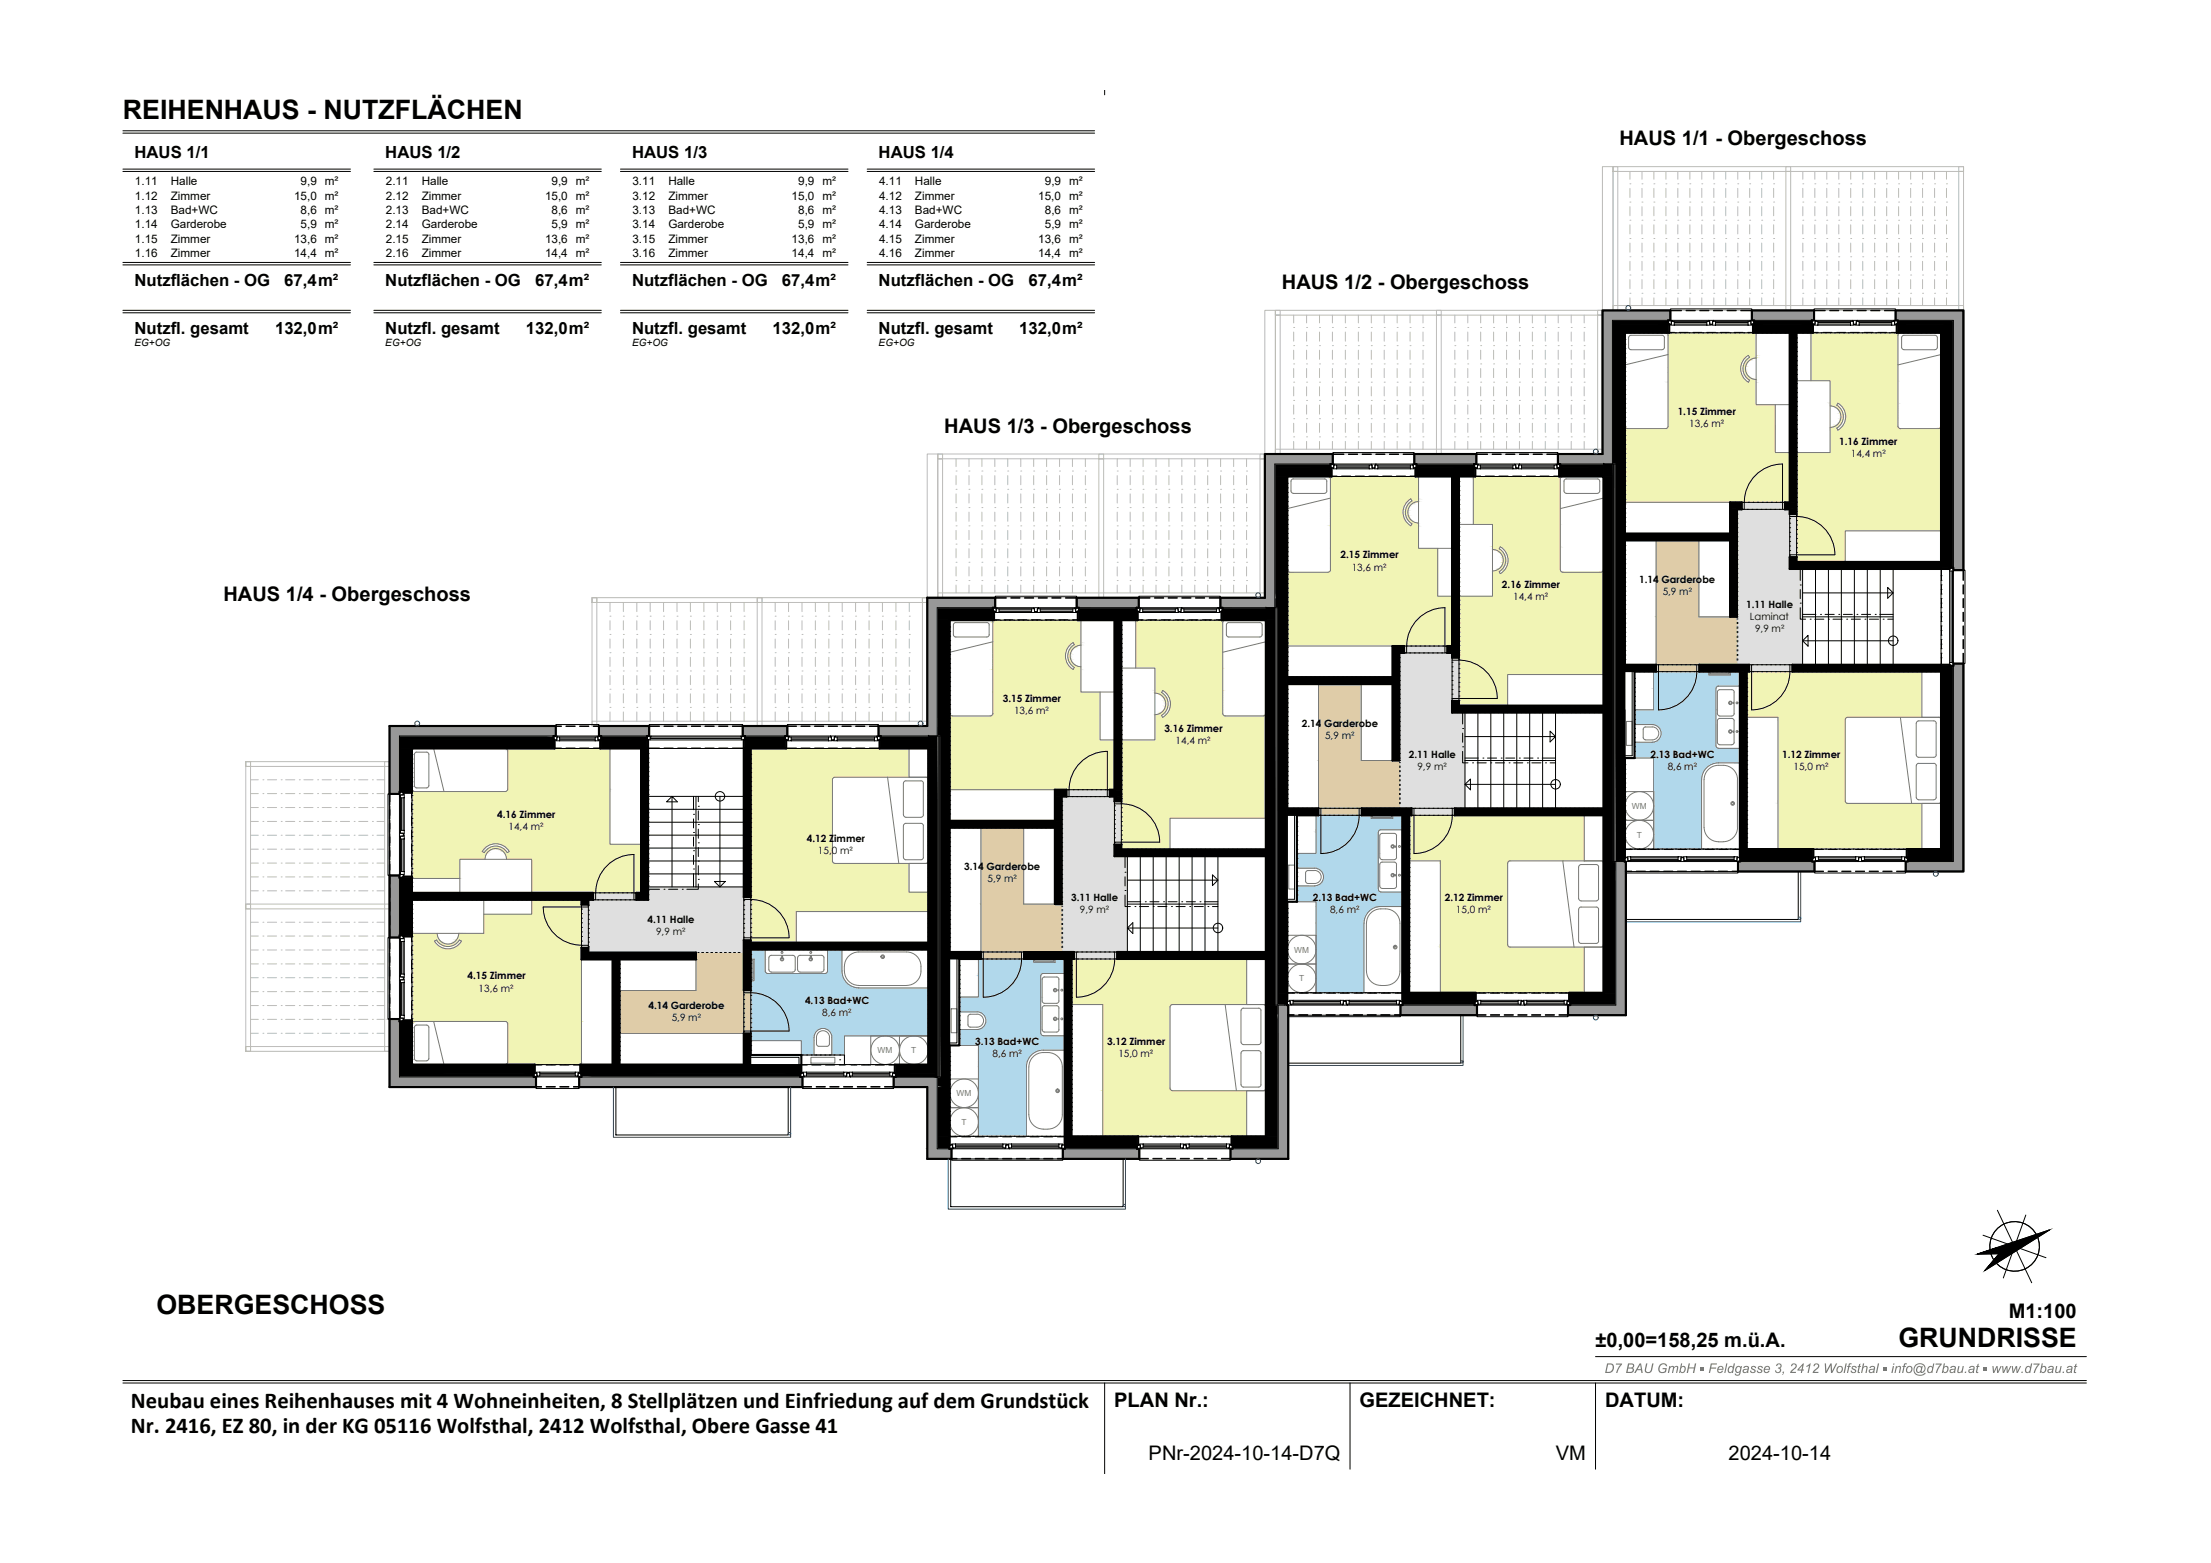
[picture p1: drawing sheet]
<svg xmlns="http://www.w3.org/2000/svg" width="420mm" height="297mm" viewBox="0 0 420 297" stroke-linecap="round" stroke-linejoin="round" font-family="sans-serif">
<defs><g id="words">
<g font-size="5.1">
<text x="23.4" y="22.6">REIHENHAUS - NUTZFLÄCHEN</text>
<text x="29.7" y="249.6">OBERGESCHOSS</text>
<text x="360.8" y="256">GRUNDRISSE</text>
</g>
<g font-size="4.3">
<text x="24.9" y="267.6">Neubau eines Reihenhauses mit 4 Wohneinheiten, 8 Stellplätzen und Einfriedung auf dem Grundstück</text>
<text x="24.9" y="272.3">Nr. 2416, EZ 80, in der KG 05116 Wolfsthal, 2412 Wolfsthal, Obere Gasse 41</text>
</g>
<g font-size="3.8">
<text x="307.7" y="27.6">HAUS 1/1 - Obergeschoss</text>
<text x="243.6" y="54.9">HAUS 1/2 - Obergeschoss</text>
<text x="179.4" y="82.2">HAUS 1/3 - Obergeschoss</text>
<text x="42.5" y="114.2">HAUS 1/4 - Obergeschoss</text>
<text x="381.7" y="250.5">M1:100</text>
<text x="303.2" y="256">±0,00=158,25 m.ü.A.</text>
<text x="211.7" y="267.4">PLAN Nr.:</text>
<text x="258.4" y="267.4">GEZEICHNET:</text>
<text x="305" y="267.4">DATUM:</text>
<text x="218.3" y="277.4">PNr-2024-10-14-D7Q</text>
<text x="295.6" y="277.4">VM</text>
<text x="328.5" y="277.4">2024-10-14</text>
</g>
<g font-size="3.2">
<text x="25.6" y="30">HAUS 1/1</text>
<text x="73.2" y="30">HAUS 1/2</text>
<text x="120.1" y="30">HAUS 1/3</text>
<text x="167" y="30">HAUS 1/4</text>
<text x="25.6" y="54.4">Nutzflächen - OG</text>
<text x="54" y="54.4">67,4m²</text>
<text x="73.2" y="54.4">Nutzflächen - OG</text>
<text x="101.7" y="54.4">67,4m²</text>
<text x="120.1" y="54.4">Nutzflächen - OG</text>
<text x="148.6" y="54.4">67,4m²</text>
<text x="167" y="54.4">Nutzflächen - OG</text>
<text x="195.5" y="54.4">67,4m²</text>
<text x="25.6" y="63.5">Nutzfl. gesamt</text>
<text x="52.3" y="63.5">132,0m²</text>
<text x="73.2" y="63.5">Nutzfl. gesamt</text>
<text x="100" y="63.5">132,0m²</text>
<text x="120.1" y="63.5">Nutzfl. gesamt</text>
<text x="146.8" y="63.5">132,0m²</text>
<text x="167" y="63.5">Nutzfl. gesamt</text>
<text x="193.7" y="63.5">132,0m²</text>
</g>
<text font-size="2.5" fill="#767676" x="304.9" y="260.9">D7 BAU GmbH ▪ Feldgasse 3, 2412 Wolfsthal ▪ info@d7bau.at ▪ www.d7bau.at</text>
<g font-size="2.2">
<text x="25.6" y="35.2">1.11</text>
<text x="32.5" y="35.2">Halle</text>
<text x="57.1" y="35.2">9,9 m²</text>
<text x="73.3" y="35.2">2.11</text>
<text x="80.1" y="35.2">Halle</text>
<text x="104.8" y="35.2">9,9 m²</text>
<text x="120.2" y="35.2">3.11</text>
<text x="127" y="35.2">Halle</text>
<text x="151.7" y="35.2">9,9 m²</text>
<text x="167.1" y="35.2">4.11</text>
<text x="173.9" y="35.2">Halle</text>
<text x="198.6" y="35.2">9,9 m²</text>
<text x="25.6" y="37.9">1.12</text>
<text x="25.6" y="40.7">1.13</text>
<text x="32.5" y="37.9">Zimmer</text>
<text x="32.5" y="40.7">Bad+WC</text>
<text x="55.9" y="37.9">15,0 m²</text>
<text x="57.1" y="40.7">8,6 m²</text>
<text x="73.3" y="37.9">2.12</text>
<text x="73.3" y="40.7">2.13</text>
<text x="80.1" y="37.9">Zimmer</text>
<text x="80.1" y="40.7">Bad+WC</text>
<text x="103.6" y="37.9">15,0 m²</text>
<text x="104.8" y="40.7">8,6 m²</text>
<text x="120.2" y="37.9">3.12</text>
<text x="120.2" y="40.7">3.13</text>
<text x="127" y="37.9">Zimmer</text>
<text x="127" y="40.7">Bad+WC</text>
<text x="150.4" y="37.9">15,0 m²</text>
<text x="151.7" y="40.7">8,6 m²</text>
<text x="167.1" y="37.9">4.12</text>
<text x="167.1" y="40.7">4.13</text>
<text x="173.9" y="37.9">Zimmer</text>
<text x="173.9" y="40.7">Bad+WC</text>
<text x="197.3" y="37.9">15,0 m²</text>
<text x="198.6" y="40.7">8,6 m²</text>
<text x="25.6" y="43.4">1.14</text>
<text x="25.6" y="46.1">1.15</text>
<text x="32.5" y="43.4">Garderobe</text>
<text x="32.5" y="46.1">Zimmer</text>
<text x="55.9" y="46.1">13,6 m²</text>
<text x="57.1" y="43.4">5,9 m²</text>
<text x="73.3" y="43.4">2.14</text>
<text x="73.3" y="46.1">2.15</text>
<text x="80.1" y="43.4">Garderobe</text>
<text x="80.1" y="46.1">Zimmer</text>
<text x="103.6" y="46.1">13,6 m²</text>
<text x="104.8" y="43.4">5,9 m²</text>
<text x="120.2" y="43.4">3.14</text>
<text x="120.2" y="46.1">3.15</text>
<text x="127" y="43.4">Garderobe</text>
<text x="127" y="46.1">Zimmer</text>
<text x="150.4" y="46.1">13,6 m²</text>
<text x="151.7" y="43.4">5,9 m²</text>
<text x="167.1" y="43.4">4.14</text>
<text x="167.1" y="46.1">4.15</text>
<text x="173.9" y="43.4">Garderobe</text>
<text x="173.9" y="46.1">Zimmer</text>
<text x="197.3" y="46.1">13,6 m²</text>
<text x="198.6" y="43.4">5,9 m²</text>
<text x="25.6" y="48.9">1.16</text>
<text x="32.5" y="48.9">Zimmer</text>
<text x="55.9" y="48.9">14,4 m²</text>
<text x="73.3" y="48.9">2.16</text>
<text x="80.1" y="48.9">Zimmer</text>
<text x="103.6" y="48.9">14,4 m²</text>
<text x="120.2" y="48.9">3.16</text>
<text x="127" y="48.9">Zimmer</text>
<text x="150.4" y="48.9">14,4 m²</text>
<text x="167.1" y="48.9">4.16</text>
<text x="173.9" y="48.9">Zimmer</text>
<text x="197.3" y="48.9">14,4 m²</text>
</g>
<g font-size="1.9">
<text x="25.6" y="65.8">EG+OG</text>
<text x="73.2" y="65.8">EG+OG</text>
<text x="120.1" y="65.8">EG+OG</text>
<text x="167" y="65.8">EG+OG</text>
<text x="318.8" y="78.9">1.15 Zimmer</text>
<text x="321" y="81.2">13,6 m²</text>
<text x="349.5" y="84.5">1.16 Zimmer</text>
<text x="351.7" y="86.8">14,4 m²</text>
<text x="254.7" y="106.1">2.15 Zimmer</text>
<text x="256.9" y="108.4">13,6 m²</text>
<text x="285.4" y="111.8">2.16 Zimmer</text>
<text x="311.5" y="110.8">1.14 Garderobe</text>
<text x="316" y="113.1">5,9 m²</text>
<text x="287.6" y="114.1">14,4 m²</text>
<text x="331.8" y="115.5">1.11 Halle</text>
<text x="332.5" y="117.9">Laminat</text>
<text x="333.5" y="120.2">9,9 m²</text>
<text x="190.6" y="133.4">3.15 Zimmer</text>
<text x="192.7" y="135.7">13,6 m²</text>
<text x="221.3" y="139.1">3.16 Zimmer</text>
<text x="223.4" y="141.4">14,4 m²</text>
<text x="247.4" y="138.1">2.14 Garderobe</text>
<text x="251.8" y="140.4">5,9 m²</text>
<text x="267.7" y="144">2.11 Halle</text>
<text x="313.6" y="144">2.13 Bad+WC</text>
<text x="338.7" y="144">1.12 Zimmer</text>
<text x="269.4" y="146.3">9,9 m²</text>
<text x="316.9" y="146.3">8,6 m²</text>
<text x="340.8" y="146.3">15,0 m²</text>
<text x="94.5" y="155.5">4.16 Zimmer</text>
<text x="96.6" y="157.8">14,4 m²</text>
<text x="153.3" y="160.1">4.12 Zimmer</text>
<text x="155.4" y="162.4">15,0 m²</text>
<text x="183.2" y="165.4">3.14 Garderobe</text>
<text x="187.6" y="167.7">5,9 m²</text>
<text x="203.5" y="171.3">3.11 Halle</text>
<text x="205.2" y="173.6">9,9 m²</text>
<text x="249.5" y="171.3">2.13 Bad+WC</text>
<text x="252.8" y="173.6">8,6 m²</text>
<text x="274.6" y="171.3">2.12 Zimmer</text>
<text x="276.7" y="173.6">15,0 m²</text>
<text x="123" y="175.5">4.11 Halle</text>
<text x="124.7" y="177.8">9,9 m²</text>
<text x="88.8" y="186.1">4.15 Zimmer</text>
<text x="91" y="188.5">13,6 m²</text>
<text x="123.2" y="191.8">4.14 Garderobe</text>
<text x="153" y="190.8">4.13 Bad+WC</text>
<text x="127.6" y="194.1">5,9 m²</text>
<text x="156.3" y="193.2">8,6 m²</text>
<text x="185.3" y="198.6">3.13 Bad+WC</text>
<text x="188.6" y="200.9">8,6 m²</text>
<text x="210.4" y="198.6">3.12 Zimmer</text>
<text x="212.5" y="200.9">15,0 m²</text>
</g>
<g font-size="1.6" fill="#767676">
<text x="310.1" y="153.7">WM</text>
<text x="311" y="159.2">T</text>
<text x="245.9" y="181">WM</text>
<text x="246.9" y="186.5">T</text>
<text x="166.8" y="200.1">WM</text>
<text x="173.2" y="200.1">T</text>
<text x="181.8" y="208.3">WM</text>
<text x="182.7" y="213.8">T</text>
</g>
</g></defs>
<!-- layer: D7-Terrasse -->
<g fill="none" stroke="#bababa" stroke-width=".19">
<path d="M306.5 31.7h.9v.9h-.9zM306.5 31.7h66.6v.9h-66.6zM306.5 32.6h.9v26.4h-.9zM309.7 34.9h.1M309.7 38.4h.1M309.7 32.6v1.5M309.7 35.8v1.7M309.7 39.3v1.7M312 34.9h.1M312 38.4h.1M312 32.6v1.5M312 35.8v1.7"/>
<path d="M312 39.3v1.7M314.3 34.9h.1M314.3 38.4h.1M314.3 32.6v1.5M314.3 35.8v1.7M314.3 39.3v1.7M316.6 34.9h.1M316.6 38.4h.1M316.6 32.6v1.5M316.6 35.8v1.7M316.6 39.3v1.7M318.8 34.9h.1"/>
<path d="M318.8 38.4h.1M318.8 32.6v1.5M318.8 35.8v1.7M318.8 39.3v1.7M321.1 34.9h.1M321.1 38.4h.1M321.1 32.6v1.5M321.1 35.8v1.7M321.1 39.3v1.7M323.4 34.9h.1M323.4 38.4h.1M323.4 32.6v1.5"/>
<path d="M323.4 35.8v1.7M323.4 39.3v1.7M325.7 34.9h.1M325.7 38.4h.1M325.7 32.6v1.5M325.7 35.8v1.7M325.7 39.3v1.7M327.9 34.9h.1M327.9 38.4h.1M327.9 32.6v1.5M327.9 35.8v1.7M327.9 39.3v1.7"/>
<path d="M330.2 34.9h.1M330.2 38.4h.1M330.2 32.6v1.5M330.2 35.8v1.7M330.2 39.3v1.7M332.5 34.9h.1M332.5 38.4h.1M332.5 32.6v1.5M332.5 35.8v1.7M332.5 39.3v1.7M334.8 34.9h.1M334.8 38.4h.1"/>
<path d="M334.8 32.6v1.5M334.8 35.8v1.7M334.8 39.3v1.7M337 34.9h.1M337 38.4h.1M337 32.6v1.5M337 35.8v1.7M337 39.3v1.7M339.4 31.7h.9v.9h-.9zM339.4 32.6h.9v26.4h-.9zM342.6 34.9h.1M342.6 38.4h.1"/>
<path d="M342.6 32.6v1.5M342.6 35.8v1.7M342.6 39.3v1.7M344.9 34.9h.1M344.9 38.4h.1M344.9 32.6v1.5M344.9 35.8v1.7M344.9 39.3v1.7M347.1 34.9h.1M347.1 38.4h.1M347.1 32.6v1.5M347.1 35.8v1.7"/>
<path d="M347.1 39.3v1.7M349.4 34.9h.1M349.4 38.4h.1M349.4 32.6v1.5M349.4 35.8v1.7M349.4 39.3v1.7M351.7 34.9h.1M351.7 38.4h.1M351.7 32.6v1.5M351.7 35.8v1.7M351.7 39.3v1.7M354 34.9h.1"/>
<path d="M354 38.4h.1M354 32.6v1.5M354 35.8v1.7M354 39.3v1.7M356.2 34.9h.1M356.2 38.4h.1M356.2 32.6v1.5M356.2 35.8v1.7M356.2 39.3v1.7M358.5 34.9h.1M358.5 38.4h.1M358.5 32.6v1.5"/>
<path d="M358.5 35.8v1.7M358.5 39.3v1.7M360.8 34.9h.1M360.8 38.4h.1M360.8 32.6v1.5M360.8 35.8v1.7M360.8 39.3v1.7M363.1 34.9h.1M363.1 38.4h.1M363.1 32.6v1.5M363.1 35.8v1.7M363.1 39.3v1.7"/>
<path d="M365.3 34.9h.1M365.3 38.4h.1M365.3 32.6v1.5M365.3 35.8v1.7M365.3 39.3v1.7M367.6 34.9h.1M367.6 38.4h.1M367.6 32.6v1.5M367.6 35.8v1.7M367.6 39.3v1.7M369.9 34.9h.1M369.9 38.4h.1"/>
<path d="M369.9 32.6v1.5M369.9 35.8v1.7M369.9 39.3v1.7M372.2 32.6h.9v26.4h-.9zM372.2 31.7h.9v.9h-.9zM242.4 59h.9v.9h-.9zM242.4 59h62.1v.9h-62.1zM242.4 59.9h.9v26.4h-.9zM245.8 59.9v1.5M248.3 59.9v1.5M250.7 59.9v1.5M253.2 59.9v1.5"/>
<path d="M255.7 59.9v1.5M258.1 59.9v1.5M260.6 59.9v1.5M263 59.9v1.5M265.5 59.9v1.5M268 59.9v1.5M270.4 59.9v1.5M273 59h.9v.9h-.9zM273 59.9h.9v26.4h-.9zM276.5 59.9v1.5M278.9 59.9v1.5M281.4 59.9v1.5"/>
<path d="M283.8 59.9v1.5M286.3 59.9v1.5M288.7 59.9v1.5M291.2 59.9v1.5M293.7 59.9v1.5M296.1 59.9v1.5M298.6 59.9v1.5M301 59.9v1.5M303.6 59.9h.9v26.4h-.9zM303.6 59h.9v.9h-.9zM306.5 58.1h66.6v.9h-66.6zM309.7 41.9h.1"/>
<path d="M309.7 45.3h.1M309.7 48.8h.1M309.7 52.3h.1M309.7 55.7h.1M309.7 42.7v1.8M309.7 46.2v1.7M309.7 49.7v1.7M309.7 53.1v1.8M309.7 56.6v1.5M312 41.9h.1M312 45.3h.1M312 48.8h.1"/>
<path d="M312 52.3h.1M312 55.7h.1M312 42.7v1.8M312 46.2v1.7M312 49.7v1.7M312 53.1v1.8M312 56.6v1.5M314.3 41.9h.1M314.3 45.3h.1M314.3 48.8h.1M314.3 52.3h.1M314.3 55.7h.1"/>
<path d="M314.3 42.7v1.8M314.3 46.2v1.7M314.3 49.7v1.7M314.3 53.1v1.8M314.3 56.6v1.5M316.6 41.9h.1M316.6 45.3h.1M316.6 48.8h.1M316.6 52.3h.1M316.6 55.7h.1M316.6 42.7v1.8M316.6 46.2v1.7"/>
<path d="M316.6 49.7v1.7M316.6 53.1v1.8M316.6 56.6v1.5M318.8 41.9h.1M318.8 45.3h.1M318.8 48.8h.1M318.8 52.3h.1M318.8 55.7h.1M318.8 42.7v1.8M318.8 46.2v1.7M318.8 49.7v1.7M318.8 53.1v1.8"/>
<path d="M318.8 56.6v1.5M321.1 41.9h.1M321.1 45.3h.1M321.1 48.8h.1M321.1 52.3h.1M321.1 55.7h.1M321.1 42.7v1.8M321.1 46.2v1.7M321.1 49.7v1.7M321.1 53.1v1.8M321.1 56.6v1.5M323.4 41.9h.1"/>
<path d="M323.4 45.3h.1M323.4 48.8h.1M323.4 52.3h.1M323.4 55.7h.1M323.4 42.7v1.8M323.4 46.2v1.7M323.4 49.7v1.7M323.4 53.1v1.8M323.4 56.6v1.5M325.7 41.9h.1M325.7 45.3h.1M325.7 48.8h.1"/>
<path d="M325.7 52.3h.1M325.7 55.7h.1M325.7 42.7v1.8M325.7 46.2v1.7M325.7 49.7v1.7M325.7 53.1v1.8M325.7 56.6v1.5M327.9 41.9h.1M327.9 45.3h.1M327.9 48.8h.1M327.9 52.3h.1M327.9 55.7h.1"/>
<path d="M327.9 42.7v1.8M327.9 46.2v1.7M327.9 49.7v1.7M327.9 53.1v1.8M327.9 56.6v1.5M330.2 41.9h.1M330.2 45.3h.1M330.2 48.8h.1M330.2 52.3h.1M330.2 55.7h.1M330.2 42.7v1.8M330.2 46.2v1.7"/>
<path d="M330.2 49.7v1.7M330.2 53.1v1.8M330.2 56.6v1.5M332.5 41.9h.1M332.5 45.3h.1M332.5 48.8h.1M332.5 52.3h.1M332.5 55.7h.1M332.5 42.7v1.8M332.5 46.2v1.7M332.5 49.7v1.7M332.5 53.1v1.8"/>
<path d="M332.5 56.6v1.5M334.8 41.9h.1M334.8 45.3h.1M334.8 48.8h.1M334.8 52.3h.1M334.8 55.7h.1M334.8 42.7v1.8M334.8 46.2v1.7M334.8 49.7v1.7M334.8 53.1v1.8M334.8 56.6v1.5M337 41.9h.1"/>
<path d="M337 45.3h.1M337 48.8h.1M337 52.3h.1M337 55.7h.1M337 42.7v1.8M337 46.2v1.7M337 49.7v1.7M337 53.1v1.8M337 56.6v1.5M342.6 41.9h.1M342.6 45.3h.1M342.6 48.8h.1"/>
<path d="M342.6 52.3h.1M342.6 55.7h.1M342.6 42.7v1.8M342.6 46.2v1.7M342.6 49.7v1.7M342.6 53.1v1.8M342.6 56.6v1.5M344.9 41.9h.1M344.9 45.3h.1M344.9 48.8h.1M344.9 52.3h.1M344.9 55.7h.1"/>
<path d="M344.9 42.7v1.8M344.9 46.2v1.7M344.9 49.7v1.7M344.9 53.1v1.8M344.9 56.6v1.5M347.1 41.9h.1M347.1 45.3h.1M347.1 48.8h.1M347.1 52.3h.1M347.1 55.7h.1M347.1 42.7v1.8M347.1 46.2v1.7"/>
<path d="M347.1 49.7v1.7M347.1 53.1v1.8M347.1 56.6v1.5M349.4 41.9h.1M349.4 45.3h.1M349.4 48.8h.1M349.4 52.3h.1M349.4 55.7h.1M349.4 42.7v1.8M349.4 46.2v1.7M349.4 49.7v1.7M349.4 53.1v1.8"/>
<path d="M349.4 56.6v1.5M351.7 41.9h.1M351.7 45.3h.1M351.7 48.8h.1M351.7 52.3h.1M351.7 55.7h.1M351.7 42.7v1.8M351.7 46.2v1.7M351.7 49.7v1.7M351.7 53.1v1.8M351.7 56.6v1.5M354 41.9h.1"/>
<path d="M354 45.3h.1M354 48.8h.1M354 52.3h.1M354 55.7h.1M354 42.7v1.8M354 46.2v1.7M354 49.7v1.7M354 53.1v1.8M354 56.6v1.5M356.2 41.9h.1M356.2 45.3h.1M356.2 48.8h.1"/>
<path d="M356.2 52.3h.1M356.2 55.7h.1M356.2 42.7v1.8M356.2 46.2v1.7M356.2 49.7v1.7M356.2 53.1v1.8M356.2 56.6v1.5M358.5 41.9h.1M358.5 45.3h.1M358.5 48.8h.1M358.5 52.3h.1M358.5 55.7h.1"/>
<path d="M358.5 42.7v1.8M358.5 46.2v1.7M358.5 49.7v1.7M358.5 53.1v1.8M358.5 56.6v1.5M360.8 41.9h.1M360.8 45.3h.1M360.8 48.8h.1M360.8 52.3h.1M360.8 55.7h.1M360.8 42.7v1.8M360.8 46.2v1.7"/>
<path d="M360.8 49.7v1.7M360.8 53.1v1.8M360.8 56.6v1.5M363.1 41.9h.1M363.1 45.3h.1M363.1 48.8h.1M363.1 52.3h.1M363.1 55.7h.1M363.1 42.7v1.8M363.1 46.2v1.7M363.1 49.7v1.7M363.1 53.1v1.8"/>
<path d="M363.1 56.6v1.5M365.3 41.9h.1M365.3 45.3h.1M365.3 48.8h.1M365.3 52.3h.1M365.3 55.7h.1M365.3 42.7v1.8M365.3 46.2v1.7M365.3 49.7v1.7M365.3 53.1v1.8M365.3 56.6v1.5M367.6 41.9h.1"/>
<path d="M367.6 45.3h.1M367.6 48.8h.1M367.6 52.3h.1M367.6 55.7h.1M367.6 42.7v1.8M367.6 46.2v1.7M367.6 49.7v1.7M367.6 53.1v1.8M367.6 56.6v1.5M369.9 41.9h.1M369.9 45.3h.1M369.9 48.8h.1"/>
<path d="M369.9 52.3h.1M369.9 55.7h.1M369.9 42.7v1.8M369.9 46.2v1.7M369.9 49.7v1.7M369.9 53.1v1.8M369.9 56.6v1.5M245.8 62.2h.1M245.8 65.7h.1M245.8 69.2h.1M245.8 72.6h.1M245.8 76.1h.1"/>
<path d="M245.8 79.6h.1M245.8 63.1v1.7M245.8 66.6v1.7M245.8 70v1.8M245.8 73.5v1.7M245.8 77v1.7M248.3 62.2h.1M248.3 65.7h.1M248.3 69.2h.1M248.3 72.6h.1M248.3 76.1h.1M248.3 79.6h.1"/>
<path d="M248.3 63.1v1.7M248.3 66.6v1.7M248.3 70v1.8M248.3 73.5v1.7M248.3 77v1.7M250.7 62.2h.1M250.7 65.7h.1M250.7 69.2h.1M250.7 72.6h.1M250.7 76.1h.1M250.7 79.6h.1M250.7 63.1v1.7"/>
<path d="M250.7 66.6v1.7M250.7 70v1.8M250.7 73.5v1.7M250.7 77v1.7M253.2 62.2h.1M253.2 65.7h.1M253.2 69.2h.1M253.2 72.6h.1M253.2 76.1h.1M253.2 79.6h.1M253.2 63.1v1.7M253.2 66.6v1.7"/>
<path d="M253.2 70v1.8M253.2 73.5v1.7M253.2 77v1.7M255.7 62.2h.1M255.7 65.7h.1M255.7 69.2h.1M255.7 72.6h.1M255.7 76.1h.1M255.7 79.6h.1M255.7 63.1v1.7M255.7 66.6v1.7M255.7 70v1.8"/>
<path d="M255.7 73.5v1.7M255.7 77v1.7M258.1 62.2h.1M258.1 65.7h.1M258.1 69.2h.1M258.1 72.6h.1M258.1 76.1h.1M258.1 79.6h.1M258.1 63.1v1.7M258.1 66.6v1.7M258.1 70v1.8M258.1 73.5v1.7"/>
<path d="M258.1 77v1.7M260.6 62.2h.1M260.6 65.7h.1M260.6 69.2h.1M260.6 72.6h.1M260.6 76.1h.1M260.6 79.6h.1M260.6 63.1v1.7M260.6 66.6v1.7M260.6 70v1.8M260.6 73.5v1.7M260.6 77v1.7"/>
<path d="M263 62.2h.1M263 65.7h.1M263 69.2h.1M263 72.6h.1M263 76.1h.1M263 79.6h.1M263 63.1v1.7M263 66.6v1.7M263 70v1.8M263 73.5v1.7M263 77v1.7M265.5 62.2h.1"/>
<path d="M265.5 65.7h.1M265.5 69.2h.1M265.5 72.6h.1M265.5 76.1h.1M265.5 79.6h.1M265.5 63.1v1.7M265.5 66.6v1.7M265.5 70v1.8M265.5 73.5v1.7M265.5 77v1.7M268 62.2h.1M268 65.7h.1"/>
<path d="M268 69.2h.1M268 72.6h.1M268 76.1h.1M268 79.6h.1M268 63.1v1.7M268 66.6v1.7M268 70v1.8M268 73.5v1.7M268 77v1.7M270.4 62.2h.1M270.4 65.7h.1M270.4 69.2h.1"/>
<path d="M270.4 72.6h.1M270.4 76.1h.1M270.4 79.6h.1M270.4 63.1v1.7M270.4 66.6v1.7M270.4 70v1.8M270.4 73.5v1.7M270.4 77v1.7M276.5 62.2h.1M276.5 65.7h.1M276.5 69.2h.1M276.5 72.6h.1"/>
<path d="M276.5 76.1h.1M276.5 79.6h.1M276.5 63.1v1.7M276.5 66.6v1.7M276.5 70v1.8M276.5 73.5v1.7M276.5 77v1.7M278.9 62.2h.1M278.9 65.7h.1M278.9 69.2h.1M278.9 72.6h.1M278.9 76.1h.1"/>
<path d="M278.9 79.6h.1M278.9 63.1v1.7M278.9 66.6v1.7M278.9 70v1.8M278.9 73.5v1.7M278.9 77v1.7M281.4 62.2h.1M281.4 65.7h.1M281.4 69.2h.1M281.4 72.6h.1M281.4 76.1h.1M281.4 79.6h.1"/>
<path d="M281.4 63.1v1.7M281.4 66.6v1.7M281.4 70v1.8M281.4 73.5v1.7M281.4 77v1.7M283.8 62.2h.1M283.8 65.7h.1M283.8 69.2h.1M283.8 72.6h.1M283.8 76.1h.1M283.8 79.6h.1M283.8 63.1v1.7"/>
<path d="M283.8 66.6v1.7M283.8 70v1.8M283.8 73.5v1.7M283.8 77v1.7M286.3 62.2h.1M286.3 65.7h.1M286.3 69.2h.1M286.3 72.6h.1M286.3 76.1h.1M286.3 79.6h.1M286.3 63.1v1.7M286.3 66.6v1.7"/>
<path d="M286.3 70v1.8M286.3 73.5v1.7M286.3 77v1.7M288.7 62.2h.1M288.7 65.7h.1M288.7 69.2h.1M288.7 72.6h.1M288.7 76.1h.1M288.7 79.6h.1M288.7 63.1v1.7M288.7 66.6v1.7M288.7 70v1.8"/>
<path d="M288.7 73.5v1.7M288.7 77v1.7M291.2 62.2h.1M291.2 65.7h.1M291.2 69.2h.1M291.2 72.6h.1M291.2 76.1h.1M291.2 79.6h.1M291.2 63.1v1.7M291.2 66.6v1.7M291.2 70v1.8M291.2 73.5v1.7"/>
<path d="M291.2 77v1.7M293.7 62.2h.1M293.7 65.7h.1M293.7 69.2h.1M293.7 72.6h.1M293.7 76.1h.1M293.7 79.6h.1M293.7 63.1v1.7M293.7 66.6v1.7M293.7 70v1.8M293.7 73.5v1.7M293.7 77v1.7"/>
<path d="M296.1 62.2h.1M296.1 65.7h.1M296.1 69.2h.1M296.1 72.6h.1M296.1 76.1h.1M296.1 79.6h.1M296.1 63.1v1.7M296.1 66.6v1.7M296.1 70v1.8M296.1 73.5v1.7M296.1 77v1.7M298.6 62.2h.1"/>
<path d="M298.6 65.7h.1M298.6 69.2h.1M298.6 72.6h.1M298.6 76.1h.1M298.6 79.6h.1M298.6 63.1v1.7M298.6 66.6v1.7M298.6 70v1.8M298.6 73.5v1.7M298.6 77v1.7M301 62.2h.1M301 65.7h.1"/>
<path d="M301 69.2h.1M301 72.6h.1M301 76.1h.1M301 79.6h.1M301 63.1v1.7M301 66.6v1.7M301 70v1.8M301 73.5v1.7M301 77v1.7M178.2 86.3h.9v.9h-.9zM178.2 86.3h62.2v.9h-62.2zM178.2 87.2h.9v26.4h-.9z"/>
<path d="M181.7 89.5h.1M181.7 93h.1M181.7 96.5h.1M181.7 99.9h.1M181.7 87.2v1.5M181.7 90.4v1.7M181.7 93.9v1.7M181.7 97.3v1.8M184.1 89.5h.1M184.1 93h.1M184.1 96.5h.1M184.1 99.9h.1"/>
<path d="M184.1 87.2v1.5M184.1 90.4v1.7M184.1 93.9v1.7M184.1 97.3v1.8M186.6 89.5h.1M186.6 93h.1M186.6 96.5h.1M186.6 99.9h.1M186.6 87.2v1.5M186.6 90.4v1.7M186.6 93.9v1.7M186.6 97.3v1.8"/>
<path d="M189 89.5h.1M189 93h.1M189 96.5h.1M189 99.9h.1M189 87.2v1.5M189 90.4v1.7M189 93.9v1.7M189 97.3v1.8M191.5 89.5h.1M191.5 93h.1M191.5 96.5h.1M191.5 99.9h.1"/>
<path d="M191.5 87.2v1.5M191.5 90.4v1.7M191.5 93.9v1.7M191.5 97.3v1.8M194 89.5h.1M194 93h.1M194 96.5h.1M194 99.9h.1M194 87.2v1.5M194 90.4v1.7M194 93.9v1.7M194 97.3v1.8"/>
<path d="M196.4 89.5h.1M196.4 93h.1M196.4 96.5h.1M196.4 99.9h.1M196.4 87.2v1.5M196.4 90.4v1.7M196.4 93.9v1.7M196.4 97.3v1.8M198.9 89.5h.1M198.9 93h.1M198.9 96.5h.1M198.9 99.9h.1"/>
<path d="M198.9 87.2v1.5M198.9 90.4v1.7M198.9 93.9v1.7M198.9 97.3v1.8M201.3 89.5h.1M201.3 93h.1M201.3 96.5h.1M201.3 99.9h.1M201.3 87.2v1.5M201.3 90.4v1.7M201.3 93.9v1.7M201.3 97.3v1.8"/>
<path d="M203.8 89.5h.1M203.8 93h.1M203.8 96.5h.1M203.8 99.9h.1M203.8 87.2v1.5M203.8 90.4v1.7M203.8 93.9v1.7M203.8 97.3v1.8M206.3 89.5h.1M206.3 93h.1M206.3 96.5h.1M206.3 99.9h.1"/>
<path d="M206.3 87.2v1.5M206.3 90.4v1.7M206.3 93.9v1.7M206.3 97.3v1.8M208.8 86.3h.9v.9h-.9zM208.8 87.2h.9v26.4h-.9zM212.3 89.5h.1M212.3 93h.1M212.3 96.5h.1M212.3 99.9h.1M212.3 87.2v1.5M212.3 90.4v1.7"/>
<path d="M212.3 93.9v1.7M212.3 97.3v1.8M214.8 89.5h.1M214.8 93h.1M214.8 96.5h.1M214.8 99.9h.1M214.8 87.2v1.5M214.8 90.4v1.7M214.8 93.9v1.7M214.8 97.3v1.8M217.2 89.5h.1M217.2 93h.1"/>
<path d="M217.2 96.5h.1M217.2 99.9h.1M217.2 87.2v1.5M217.2 90.4v1.7M217.2 93.9v1.7M217.2 97.3v1.8M219.7 89.5h.1M219.7 93h.1M219.7 96.5h.1M219.7 99.9h.1M219.7 87.2v1.5M219.7 90.4v1.7"/>
<path d="M219.7 93.9v1.7M219.7 97.3v1.8M222.1 89.5h.1M222.1 93h.1M222.1 96.5h.1M222.1 99.9h.1M222.1 87.2v1.5M222.1 90.4v1.7M222.1 93.9v1.7M222.1 97.3v1.8M224.6 89.5h.1M224.6 93h.1"/>
<path d="M224.6 96.5h.1M224.6 99.9h.1M224.6 87.2v1.5M224.6 90.4v1.7M224.6 93.9v1.7M224.6 97.3v1.8M227 89.5h.1M227 93h.1M227 96.5h.1M227 99.9h.1M227 87.2v1.5M227 90.4v1.7"/>
<path d="M227 93.9v1.7M227 97.3v1.8M229.5 89.5h.1M229.5 93h.1M229.5 96.5h.1M229.5 99.9h.1M229.5 87.2v1.5M229.5 90.4v1.7M229.5 93.9v1.7M229.5 97.3v1.8M232 89.5h.1M232 93h.1"/>
<path d="M232 96.5h.1M232 99.9h.1M232 87.2v1.5M232 90.4v1.7M232 93.9v1.7M232 97.3v1.8M234.4 89.5h.1M234.4 93h.1M234.4 96.5h.1M234.4 99.9h.1M234.4 87.2v1.5M234.4 90.4v1.7"/>
<path d="M234.4 93.9v1.7M234.4 97.3v1.8M236.9 89.5h.1M236.9 93h.1M236.9 96.5h.1M236.9 99.9h.1M236.9 87.2v1.5M236.9 90.4v1.7M236.9 93.9v1.7M236.9 97.3v1.8M239.4 87.2h1v26.4h-1zM239.4 86.3h1v.9h-1z"/>
<path d="M242.4 85.4h62.1v.9h-62.1zM245.8 83h.1M245.8 80.4v1.8M245.8 83.9v1.5M248.3 83h.1M248.3 80.4v1.8M248.3 83.9v1.5M250.7 83h.1M250.7 80.4v1.8M250.7 83.9v1.5M253.2 83h.1M253.2 80.4v1.8"/>
<path d="M253.2 83.9v1.5M255.7 83h.1M255.7 80.4v1.8M255.7 83.9v1.5M258.1 83h.1M258.1 80.4v1.8M258.1 83.9v1.5M260.6 83h.1M260.6 80.4v1.8M260.6 83.9v1.5M263 83h.1M263 80.4v1.8"/>
<path d="M263 83.9v1.5M265.5 83h.1M265.5 80.4v1.8M265.5 83.9v1.5M268 83h.1M268 80.4v1.8M268 83.9v1.5M270.4 83h.1M270.4 80.4v1.8M270.4 83.9v1.5M276.5 83h.1M276.5 80.4v1.8"/>
<path d="M276.5 83.9v1.5M278.9 83h.1M278.9 80.4v1.8M278.9 83.9v1.5M281.4 83h.1M281.4 80.4v1.8M281.4 83.9v1.5M283.8 83h.1M283.8 80.4v1.8M283.8 83.9v1.5M286.3 83h.1M286.3 80.4v1.8"/>
<path d="M286.3 83.9v1.5M288.7 83h.1M288.7 80.4v1.8M288.7 83.9v1.5M291.2 83h.1M291.2 80.4v1.8M291.2 83.9v1.5M293.7 83h.1M293.7 80.4v1.8M293.7 83.9v1.5M296.1 83h.1M296.1 80.4v1.8"/>
<path d="M296.1 83.9v1.5M298.6 83h.1M298.6 80.4v1.8M298.6 83.9v1.5M301 83h.1M301 80.4v1.8M301 83.9v1.5M112.5 113.6h.9v.9h-.9zM112.5 113.6h63.7v.9h-63.7zM112.5 113.6h.9v24.4h-.9zM115.9 117.1h.1M115.9 114.5v1.7"/>
<path d="M115.9 118v1.7M118.5 117.1h.1M118.5 114.5v1.7M118.5 118v1.7M121 117.1h.1M121 114.5v1.7M121 118v1.7M123.6 117.1h.1M123.6 114.5v1.7M123.6 118v1.7M126.1 117.1h.1M126.1 114.5v1.7"/>
<path d="M126.1 118v1.7M128.7 117.1h.1M128.7 114.5v1.7M128.7 118v1.7M131.2 117.1h.1M131.2 114.5v1.7M131.2 118v1.7M133.8 117.1h.1M133.8 114.5v1.7M133.8 118v1.7M136.3 117.1h.1M136.3 114.5v1.7"/>
<path d="M136.3 118v1.7M138.8 117.1h.1M138.8 114.5v1.7M138.8 118v1.7M141.4 117.1h.1M141.4 114.5v1.7M141.4 118v1.7M143.9 113.6h.9v.9h-.9zM143.9 113.6h.9v24.4h-.9zM147.3 117.1h.1M147.3 114.5v1.7M147.3 118v1.7"/>
<path d="M149.8 117.1h.1M149.8 114.5v1.7M149.8 118v1.7M152.4 117.1h.1M152.4 114.5v1.7M152.4 118v1.7M154.9 117.1h.1M154.9 114.5v1.7M154.9 118v1.7M157.5 117.1h.1M157.5 114.5v1.7M157.5 118v1.7"/>
<path d="M160 117.1h.1M160 114.5v1.7M160 118v1.7M162.6 117.1h.1M162.6 114.5v1.7M162.6 118v1.7M165.1 117.1h.1M165.1 114.5v1.7M165.1 118v1.7M167.7 117.1h.1M167.7 114.5v1.7M167.7 118v1.7"/>
<path d="M170.3 117.1h.1M170.3 114.5v1.7M170.3 118v1.7M172.8 117.1h.1M172.8 114.5v1.7M172.8 118v1.7M175.3 113.6h.9v24.4h-.9zM175.3 113.6h.9v.9h-.9zM178.2 112.7h62.2v.9h-62.2zM181.7 103.4h.1M181.7 106.9h.1M181.7 110.3h.1"/>
<path d="M181.7 100.8v1.7M181.7 104.3v1.7M181.7 107.7v1.8M181.7 111.2v1.5M184.1 103.4h.1M184.1 106.9h.1M184.1 110.3h.1M184.1 100.8v1.7M184.1 104.3v1.7M184.1 107.7v1.8M184.1 111.2v1.5M186.6 103.4h.1"/>
<path d="M186.6 106.9h.1M186.6 110.3h.1M186.6 100.8v1.7M186.6 104.3v1.7M186.6 107.7v1.8M186.6 111.2v1.5M189 103.4h.1M189 106.9h.1M189 110.3h.1M189 100.8v1.7M189 104.3v1.7M189 107.7v1.8"/>
<path d="M189 111.2v1.5M191.5 103.4h.1M191.5 106.9h.1M191.5 110.3h.1M191.5 100.8v1.7M191.5 104.3v1.7M191.5 107.7v1.8M191.5 111.2v1.5M194 103.4h.1M194 106.9h.1M194 110.3h.1M194 100.8v1.7"/>
<path d="M194 104.3v1.7M194 107.7v1.8M194 111.2v1.5M196.4 103.4h.1M196.4 106.9h.1M196.4 110.3h.1M196.4 100.8v1.7M196.4 104.3v1.7M196.4 107.7v1.8M196.4 111.2v1.5M198.9 103.4h.1M198.9 106.9h.1"/>
<path d="M198.9 110.3h.1M198.9 100.8v1.7M198.9 104.3v1.7M198.9 107.7v1.8M198.9 111.2v1.5M201.3 103.4h.1M201.3 106.9h.1M201.3 110.3h.1M201.3 100.8v1.7M201.3 104.3v1.7M201.3 107.7v1.8M201.3 111.2v1.5"/>
<path d="M203.8 103.4h.1M203.8 106.9h.1M203.8 110.3h.1M203.8 100.8v1.7M203.8 104.3v1.7M203.8 107.7v1.8M203.8 111.2v1.5M206.3 103.4h.1M206.3 106.9h.1M206.3 110.3h.1M206.3 100.8v1.7M206.3 104.3v1.7"/>
<path d="M206.3 107.7v1.8M206.3 111.2v1.5M212.3 103.4h.1M212.3 106.9h.1M212.3 110.3h.1M212.3 100.8v1.7M212.3 104.3v1.7M212.3 107.7v1.8M212.3 111.2v1.5M214.8 103.4h.1M214.8 106.9h.1M214.8 110.3h.1"/>
<path d="M214.8 100.8v1.7M214.8 104.3v1.7M214.8 107.7v1.8M214.8 111.2v1.5M217.2 103.4h.1M217.2 106.9h.1M217.2 110.3h.1M217.2 100.8v1.7M217.2 104.3v1.7M217.2 107.7v1.8M217.2 111.2v1.5M219.7 103.4h.1"/>
<path d="M219.7 106.9h.1M219.7 110.3h.1M219.7 100.8v1.7M219.7 104.3v1.7M219.7 107.7v1.8M219.7 111.2v1.5M222.1 103.4h.1M222.1 106.9h.1M222.1 110.3h.1M222.1 100.8v1.7M222.1 104.3v1.7M222.1 107.7v1.8"/>
<path d="M222.1 111.2v1.5M224.6 103.4h.1M224.6 106.9h.1M224.6 110.3h.1M224.6 100.8v1.7M224.6 104.3v1.7M224.6 107.7v1.8M224.6 111.2v1.5M227 103.4h.1M227 106.9h.1M227 110.3h.1M227 100.8v1.7"/>
<path d="M227 104.3v1.7M227 107.7v1.8M227 111.2v1.5M229.5 103.4h.1M229.5 106.9h.1M229.5 110.3h.1M229.5 100.8v1.7M229.5 104.3v1.7M229.5 107.7v1.8M229.5 111.2v1.5M232 103.4h.1M232 106.9h.1"/>
<path d="M232 110.3h.1M232 100.8v1.7M232 104.3v1.7M232 107.7v1.8M232 111.2v1.5M234.4 103.4h.1M234.4 106.9h.1M234.4 110.3h.1M234.4 100.8v1.7M234.4 104.3v1.7M234.4 107.7v1.8M234.4 111.2v1.5"/>
<path d="M236.9 103.4h.1M236.9 106.9h.1M236.9 110.3h.1M236.9 100.8v1.7M236.9 104.3v1.7M236.9 107.7v1.8M236.9 111.2v1.5M112.5 137.1h63.7v.9h-63.7zM115.9 134.4h.1M115.9 131h.1M115.9 127.5h.1M115.9 124h.1"/>
<path d="M115.9 120.6h.1M115.9 121.4v1.8M115.9 124.9v1.7M115.9 128.4v1.7M115.9 131.9v1.7M115.9 135.3v1.8M118.5 134.4h.1M118.5 131h.1M118.5 127.5h.1M118.5 124h.1M118.5 120.6h.1M118.5 121.4v1.8"/>
<path d="M118.5 124.9v1.7M118.5 128.4v1.7M118.5 131.9v1.7M118.5 135.3v1.8M121 134.4h.1M121 131h.1M121 127.5h.1M121 124h.1M121 120.6h.1M121 121.4v1.8M121 124.9v1.7M121 128.4v1.7"/>
<path d="M121 131.9v1.7M121 135.3v1.8M123.6 134.4h.1M123.6 131h.1M123.6 127.5h.1M123.6 124h.1M123.6 120.6h.1M123.6 121.4v1.8M123.6 124.9v1.7M123.6 128.4v1.7M123.6 131.9v1.7M123.6 135.3v1.8"/>
<path d="M126.1 134.4h.1M126.1 131h.1M126.1 127.5h.1M126.1 124h.1M126.1 120.6h.1M126.1 121.4v1.8M126.1 124.9v1.7M126.1 128.4v1.7M126.1 131.9v1.7M126.1 135.3v1.8M128.7 134.4h.1M128.7 131h.1"/>
<path d="M128.7 127.5h.1M128.7 124h.1M128.7 120.6h.1M128.7 121.4v1.8M128.7 124.9v1.7M128.7 128.4v1.7M128.7 131.9v1.7M128.7 135.3v1.8M131.2 134.4h.1M131.2 131h.1M131.2 127.5h.1M131.2 124h.1"/>
<path d="M131.2 120.6h.1M131.2 121.4v1.8M131.2 124.9v1.7M131.2 128.4v1.7M131.2 131.9v1.7M131.2 135.3v1.8M133.8 134.4h.1M133.8 131h.1M133.8 127.5h.1M133.8 124h.1M133.8 120.6h.1M133.8 121.4v1.8"/>
<path d="M133.8 124.9v1.7M133.8 128.4v1.7M133.8 131.9v1.7M133.8 135.3v1.8M136.3 134.4h.1M136.3 131h.1M136.3 127.5h.1M136.3 124h.1M136.3 120.6h.1M136.3 121.4v1.8M136.3 124.9v1.7M136.3 128.4v1.7"/>
<path d="M136.3 131.9v1.7M136.3 135.3v1.8M138.8 134.4h.1M138.8 131h.1M138.8 127.5h.1M138.8 124h.1M138.8 120.6h.1M138.8 121.4v1.8M138.8 124.9v1.7M138.8 128.4v1.7M138.8 131.9v1.7M138.8 135.3v1.8"/>
<path d="M141.4 134.4h.1M141.4 131h.1M141.4 127.5h.1M141.4 124h.1M141.4 120.6h.1M141.4 121.4v1.8M141.4 124.9v1.7M141.4 128.4v1.7M141.4 131.9v1.7M141.4 135.3v1.8M147.3 134.4h.1M147.3 131h.1"/>
<path d="M147.3 127.5h.1M147.3 124h.1M147.3 120.6h.1M147.3 121.4v1.8M147.3 124.9v1.7M147.3 128.4v1.7M147.3 131.9v1.7M147.3 135.3v1.8M149.8 134.4h.1M149.8 131h.1M149.8 127.5h.1M149.8 124h.1"/>
<path d="M149.8 120.6h.1M149.8 121.4v1.8M149.8 124.9v1.7M149.8 128.4v1.7M149.8 131.9v1.7M149.8 135.3v1.8M152.4 134.4h.1M152.4 131h.1M152.4 127.5h.1M152.4 124h.1M152.4 120.6h.1M152.4 121.4v1.8"/>
<path d="M152.4 124.9v1.7M152.4 128.4v1.7M152.4 131.9v1.7M152.4 135.3v1.8M154.9 134.4h.1M154.9 131h.1M154.9 127.5h.1M154.9 124h.1M154.9 120.6h.1M154.9 121.4v1.8M154.9 124.9v1.7M154.9 128.4v1.7"/>
<path d="M154.9 131.9v1.7M154.9 135.3v1.8M157.5 134.4h.1M157.5 131h.1M157.5 127.5h.1M157.5 124h.1M157.5 120.6h.1M157.5 121.4v1.8M157.5 124.9v1.7M157.5 128.4v1.7M157.5 131.9v1.7M157.5 135.3v1.8"/>
<path d="M160 134.4h.1M160 131h.1M160 127.5h.1M160 124h.1M160 120.6h.1M160 121.4v1.8M160 124.9v1.7M160 128.4v1.7M160 131.9v1.7M160 135.3v1.8M162.6 134.4h.1M162.6 131h.1"/>
<path d="M162.6 127.5h.1M162.6 124h.1M162.6 120.6h.1M162.6 121.4v1.8M162.6 124.9v1.7M162.6 128.4v1.7M162.6 131.9v1.7M162.6 135.3v1.8M165.1 134.4h.1M165.1 131h.1M165.1 127.5h.1M165.1 124h.1"/>
<path d="M165.1 120.6h.1M165.1 121.4v1.8M165.1 124.9v1.7M165.1 128.4v1.7M165.1 131.9v1.7M165.1 135.3v1.8M167.7 134.4h.1M167.7 131h.1M167.7 127.5h.1M167.7 124h.1M167.7 120.6h.1M167.7 121.4v1.8"/>
<path d="M167.7 124.9v1.7M167.7 128.4v1.7M167.7 131.9v1.7M167.7 135.3v1.8M170.3 134.4h.1M170.3 131h.1M170.3 127.5h.1M170.3 124h.1M170.3 120.6h.1M170.3 121.4v1.8M170.3 124.9v1.7M170.3 128.4v1.7"/>
<path d="M170.3 131.9v1.7M170.3 135.3v1.8M172.8 134.4h.1M172.8 131h.1M172.8 127.5h.1M172.8 124h.1M172.8 120.6h.1M172.8 121.4v1.8M172.8 124.9v1.7M172.8 128.4v1.7M172.8 131.9v1.7M172.8 135.3v1.8"/>
<path d="M46.7 144.7h27.3v1h-27.3zM46.7 144.7h.9v1h-.9zM46.7 144.7h.9v55.1h-.9zM47.6 158.7h1.5M47.6 156.1h1.5M47.6 153.5h1.5M47.6 150.8h1.5M47.6 148.2h1.5M50 158.7h.1M50 156.1h.1M50 153.5h.1M50 150.8h.1"/>
<path d="M50 148.2h.1M50.8 158.7h1.8M50.8 156.1h1.8M50.8 153.5h1.8M50.8 150.8h1.8M50.8 148.2h1.8M53.4 158.7h.1M53.4 156.1h.1M53.4 153.5h.1M53.4 150.8h.1M53.4 148.2h.1M54.3 158.7h1.7"/>
<path d="M54.3 156.1h1.7M54.3 153.5h1.7M54.3 150.8h1.7M54.3 148.2h1.7M56.9 158.7h.1M56.9 156.1h.1M56.9 153.5h.1M56.9 150.8h.1M56.9 148.2h.1M57.7 158.7h1.8M57.7 156.1h1.8M57.7 153.5h1.8"/>
<path d="M57.7 150.8h1.8M57.7 148.2h1.8M60.4 158.7h.1M60.4 156.1h.1M60.4 153.5h.1M60.4 150.8h.1M60.4 148.2h.1M61.2 158.7h1.8M61.2 156.1h1.8M61.2 153.5h1.8M61.2 150.8h1.8M61.2 148.2h1.8"/>
<path d="M63.8 158.7h.1M63.8 156.1h.1M63.8 153.5h.1M63.8 150.8h.1M63.8 148.2h.1M64.7 158.7h1.7M64.7 156.1h1.7M64.7 153.5h1.7M64.7 150.8h1.7M64.7 148.2h1.7M67.3 158.7h.1M67.3 156.1h.1"/>
<path d="M67.3 153.5h.1M67.3 150.8h.1M67.3 148.2h.1M68.2 158.7h1.7M68.2 156.1h1.7M68.2 153.5h1.7M68.2 150.8h1.7M68.2 148.2h1.7M70.8 158.7h.1M70.8 156.1h.1M70.8 153.5h.1M70.8 150.8h.1"/>
<path d="M70.8 148.2h.1M71.6 158.7h1.5M71.6 156.1h1.5M71.6 153.5h1.5M71.6 150.8h1.5M71.6 148.2h1.5M73.1 144.7h.9v55.1h-.9zM46.7 171.8h27.3v.9h-27.3zM46.7 171.8h.9v.9h-.9zM47.6 161.4h1.5M47.6 164h1.5M47.6 166.7h1.5"/>
<path d="M47.6 169.3h1.5M47.6 177.9h1.5M47.6 175.3h1.5M50 161.4h.1M50 164h.1M50 166.7h.1M50 169.3h.1M50 177.9h.1M50 175.3h.1M50.8 161.4h1.8M50.8 164h1.8M50.8 166.7h1.8"/>
<path d="M50.8 169.3h1.8M50.8 177.9h1.8M50.8 175.3h1.8M53.4 161.4h.1M53.4 164h.1M53.4 166.7h.1M53.4 169.3h.1M53.4 177.9h.1M53.4 175.3h.1M54.3 161.4h1.7M54.3 164h1.7M54.3 166.7h1.7"/>
<path d="M54.3 169.3h1.7M54.3 177.9h1.7M54.3 175.3h1.7M56.9 161.4h.1M56.9 164h.1M56.9 166.7h.1M56.9 169.3h.1M56.9 177.9h.1M56.9 175.3h.1M57.7 161.4h1.8M57.7 164h1.8M57.7 166.7h1.8"/>
<path d="M57.7 169.3h1.8M57.7 177.9h1.8M57.7 175.3h1.8M60.4 161.4h.1M60.4 164h.1M60.4 166.7h.1M60.4 169.3h.1M60.4 177.9h.1M60.4 175.3h.1M61.2 161.4h1.8M61.2 164h1.8M61.2 166.7h1.8"/>
<path d="M61.2 169.3h1.8M61.2 177.9h1.8M61.2 175.3h1.8M63.8 161.4h.1M63.8 164h.1M63.8 166.7h.1M63.8 169.3h.1M63.8 177.9h.1M63.8 175.3h.1M64.7 161.4h1.7M64.7 164h1.7M64.7 166.7h1.7"/>
<path d="M64.7 169.3h1.7M64.7 177.9h1.7M64.7 175.3h1.7M67.3 161.4h.1M67.3 164h.1M67.3 166.7h.1M67.3 169.3h.1M67.3 177.9h.1M67.3 175.3h.1M68.2 161.4h1.7M68.2 164h1.7M68.2 166.7h1.7"/>
<path d="M68.2 169.3h1.7M68.2 177.9h1.7M68.2 175.3h1.7M70.8 161.4h.1M70.8 164h.1M70.8 166.7h.1M70.8 169.3h.1M70.8 177.9h.1M70.8 175.3h.1M71.6 161.4h1.5M71.6 164h1.5M71.6 166.7h1.5"/>
<path d="M71.6 169.3h1.5M71.6 177.9h1.5M71.6 175.3h1.5M46.7 198.9h27.3v.9h-27.3zM46.7 198.9h.9v.9h-.9zM47.6 185.8h1.5M47.6 188.5h1.5M47.6 191.1h1.5M47.6 193.7h1.5M47.6 196.4h1.5M47.6 183.2h1.5M47.6 180.5h1.5"/>
<path d="M50 185.8h.1M50 188.5h.1M50 191.1h.1M50 193.7h.1M50 196.4h.1M50 183.2h.1M50 180.5h.1M50.8 185.8h1.8M50.8 188.5h1.8M50.8 191.1h1.8M50.8 193.7h1.8M50.8 196.4h1.8"/>
<path d="M50.8 183.2h1.8M50.8 180.5h1.8M53.4 185.8h.1M53.4 188.5h.1M53.4 191.1h.1M53.4 193.7h.1M53.4 196.4h.1M53.4 183.2h.1M53.4 180.5h.1M54.3 185.8h1.7M54.3 188.5h1.7M54.3 191.1h1.7"/>
<path d="M54.3 193.7h1.7M54.3 196.4h1.7M54.3 183.2h1.7M54.3 180.5h1.7M56.9 185.8h.1M56.9 188.5h.1M56.9 191.1h.1M56.9 193.7h.1M56.9 196.4h.1M56.9 183.2h.1M56.9 180.5h.1M57.7 185.8h1.8"/>
<path d="M57.7 188.5h1.8M57.7 191.1h1.8M57.7 193.7h1.8M57.7 196.4h1.8M57.7 183.2h1.8M57.7 180.5h1.8M60.4 185.8h.1M60.4 188.5h.1M60.4 191.1h.1M60.4 193.7h.1M60.4 196.4h.1M60.4 183.2h.1"/>
<path d="M60.4 180.5h.1M61.2 185.8h1.8M61.2 188.5h1.8M61.2 191.1h1.8M61.2 193.7h1.8M61.2 196.4h1.8M61.2 183.2h1.8M61.2 180.5h1.8M63.8 185.8h.1M63.8 188.5h.1M63.8 191.1h.1M63.8 193.7h.1"/>
<path d="M63.8 196.4h.1M63.8 183.2h.1M63.8 180.5h.1M64.7 185.8h1.7M64.7 188.5h1.7M64.7 191.1h1.7M64.7 193.7h1.7M64.7 196.4h1.7M64.7 183.2h1.7M64.7 180.5h1.7M67.3 185.8h.1M67.3 188.5h.1"/>
<path d="M67.3 191.1h.1M67.3 193.7h.1M67.3 196.4h.1M67.3 183.2h.1M67.3 180.5h.1M68.2 185.8h1.7M68.2 188.5h1.7M68.2 191.1h1.7M68.2 193.7h1.7M68.2 196.4h1.7M68.2 183.2h1.7M68.2 180.5h1.7"/>
<path d="M70.8 185.8h.1M70.8 188.5h.1M70.8 191.1h.1M70.8 193.7h.1M70.8 196.4h.1M70.8 183.2h.1M70.8 180.5h.1M71.6 185.8h1.5M71.6 188.5h1.5M71.6 191.1h1.5M71.6 193.7h1.5M71.6 196.4h1.5"/>
<path d="M71.6 183.2h1.5M71.6 180.5h1.5"/>
</g>
<!-- layer: D7-Hatch - Gray -->
<g fill="#dfdfdf" stroke="#dfdfdf" stroke-width=".19">
<path d="M113.2 169.7l7.3 1.3v-1.3zM113.2 169.7l7.3 1.3h-7.3z"/>
<path d="M110.5 172.4l1.3 7.2v-7.2zM110.5 172.4l1.3 7.2h-1.3z"/>
<path d="M141.3 170.9l1.4 7.3v-7.3zM141.3 170.9l1.4 7.3h-1.4z"/>
<path d="M275.9 125.5l1.3 7.2v-7.2zM275.9 125.5l1.3 7.2h-1.3z"/>
<path d="M267.3 122.8l7.3 1.3v-1.3zM267.3 122.8l7.3 1.3h-7.3z"/>
<path d="M268.7 153.6l7.3 1.3v-1.3zM268.7 153.6l7.3 1.3h-7.3z"/>
<path d="M340.1 98.2l1.3 7.2v-7.2zM340.1 98.2l1.3 7.2h-1.3z"/>
<path d="M331.5 95.5l7.2 1.3v-1.3zM331.5 95.5l7.2 1.3h-7.2z"/>
<path d="M332.9 126.3l7.2 1.3v-1.3zM332.9 126.3l7.2 1.3h-7.2z"/>
<path d="M211.8 152.8l1.3 7.2v-7.2zM211.8 152.8l1.3 7.2h-1.3z"/>
<path d="M203.1 150.1l7.3 1.3v-1.3zM203.1 150.1l7.3 1.3h-7.3z"/>
<path d="M204.5 180.9l7.3 1.4v-1.4zM204.5 180.9l7.3 1.4h-7.3z"/>
<path d="M201.8 151.4l10 11.3v-11.3zM201.8 151.4l10 11.3h-10z"/>
<path d="M201.8 162.7l12.4 9.1v-9.1zM201.8 162.7l12.4 9.1h-12.4z"/>
<path d="M201.8 171.8l12.4 9.1v-9.1zM201.8 171.8l12.4 9.1h-12.4z"/>
<path d="M123.2 168.6l18.1 2.4v-2.4zM123.2 168.6l18.1 2.4h-18.1z"/>
<path d="M111.8 171l29.5 10v-10zM111.8 171l29.5 10h-29.5z"/>
<path d="M265.9 124.1l10 11.3v-11.3zM265.9 124.1l10 11.3h-10z"/>
<path d="M265.9 135.4l12.5 9.1v-9.1zM265.9 135.4l12.5 9.1h-12.5z"/>
<path d="M265.9 144.5l12.5 9.1v-9.1zM265.9 144.5l12.5 9.1h-12.5z"/>
<path d="M330.1 96.8l10 11.3v-11.3zM330.1 96.8l10 11.3h-10z"/>
<path d="M330.1 108.1l12.4 9.1v-9.1zM330.1 108.1l12.4 9.1h-12.4z"/>
<path d="M330.1 117.2l12.4 9.1v-9.1zM330.1 117.2l12.4 9.1h-12.4z"/>
</g>
<g fill="#dfcca8" stroke="#dfcca8" stroke-width=".19">
<path d="M141.3 188.7l1.4 7.2v-7.2zM141.3 188.7l1.4 7.2h-1.4z"/>
<path d="M251 153.6l7.3 1.3v-1.3zM251 153.6l7.3 1.3h-7.3z"/>
<path d="M315.2 126.3l7.2 1.3v-1.3zM315.2 126.3l7.2 1.3h-7.2z"/>
<path d="M186.8 180.9l7.3 1.4v-1.4zM186.8 180.9l7.3 1.4h-7.3z"/>
<path d="M186.4 157.3l8.1 14.5v-14.5zM186.4 157.3l8.1 14.5h-8.1z"/>
<path d="M186.4 171.8l15.4 9.1v-9.1zM186.4 171.8l15.4 9.1h-15.4z"/>
<path d="M132.3 181l9 1.3v-1.3zM132.3 181l9 1.3h-9z"/>
<path d="M132.3 182.3l9 5.9v-5.9zM132.3 182.3l9 5.9h-9z"/>
<path d="M117.7 188.2l23.6 8.2v-8.2zM117.7 188.2l23.6 8.2h-23.6z"/>
<path d="M250.6 130l8.1 14.5v-14.5zM250.6 130l8.1 14.5h-8.1z"/>
<path d="M250.6 144.5l15.3 9.1v-9.1zM250.6 144.5l15.3 9.1h-15.3z"/>
<path d="M314.7 102.7l8.1 14.5v-14.5zM314.7 102.7l8.1 14.5h-8.1z"/>
<path d="M314.7 117.2l15.4 9.1v-9.1zM314.7 117.2l15.4 9.1h-15.4z"/>
</g>
<g fill="#f1f4b5" stroke="#f1f4b5" stroke-width=".19">
<path d="M221.1 135h.5z"/>
<path d="M96.1 150.4h19.8z"/>
<path d="M78.3 194.3h.1z"/>
<path d="M252.4 108.8h20.8z"/>
<path d="M349.4 77.9h.6z"/>
<path d="M316.6 81.5h20.8z"/>
<path d="M203.6 182.3l33.3 8.6v-8.6zM203.6 182.3l33.3 8.6h-33.3z"/>
<path d="M209.6 190.9h13.1zM209.6 190.9h13.2z"/>
<path d="M209.6 190.9h13.1zM209.6 190.9h13z"/>
<path d="M209.6 190.9h13zM209.6 190.9l13 .1z"/>
<path d="M209.6 191h13zM209.6 191h12.9z"/>
<path d="M209.6 191h12.9zM209.6 191l12.8 .1z"/>
<path d="M209.6 191.1h12.8zM209.6 191.1h12.8z"/>
<path d="M209.6 191.1h12.8zM209.6 191.1l12.8 .1z"/>
<path d="M209.6 191.2h12.8zM209.6 191.2l12.7 .1z"/>
<path d="M209.6 191.3l12.7 .1zM209.6 191.3l12.7 .1z"/>
<path d="M209.6 191.4l12.7 15.4v-15.4zM209.6 191.4l12.7 15.4h-12.7z"/>
<path d="M209.6 206.8l12.7 .1zM209.6 206.8l12.7 .1z"/>
<path d="M209.6 206.9l12.8 .1zM209.6 206.9l12.8 .1z"/>
<path d="M209.6 207l12.8 .1zM209.6 207l12.8 .1z"/>
<path d="M209.6 207.1h12.8zM209.6 207.1h12.8z"/>
<path d="M209.6 207.1l12.9 .1zM209.6 207.1l12.9 .1z"/>
<path d="M209.6 207.2h13zM209.6 207.2h13z"/>
<path d="M209.6 207.2l13 .1zM209.6 207.2l13 .1z"/>
<path d="M209.6 207.3h13.1zM209.6 207.3h13.1z"/>
<path d="M209.6 207.3h13.2zM209.6 207.3h13.2z"/>
<path d="M209.6 207.3l27.3 8.6v-8.6zM209.6 207.3l27.3 8.6h-27.3z"/>
<path d="M142.7 142.2l30 5.5v-5.5zM142.7 142.2l30 5.5h-30z"/>
<path d="M142.7 147.7h15.9zM142.7 147.7h15.9z"/>
<path d="M142.7 147.7h15.9zM142.7 147.7h15.8z"/>
<path d="M142.7 147.7h15.8zM142.7 147.7l15.7 .1z"/>
<path d="M142.7 147.8h15.7zM142.7 147.8h15.7z"/>
<path d="M142.7 147.8h15.7zM142.7 147.8l15.6 .1z"/>
<path d="M142.7 147.9h15.6zM142.7 147.9h15.5z"/>
<path d="M142.7 147.9h15.5zM142.7 147.9l15.5 .1z"/>
<path d="M142.7 148h15.5zM142.7 148l15.5 .1z"/>
<path d="M142.7 148.1l15.5 .1zM142.7 148.1l15.5 .1z"/>
<path d="M142.7 148.2l15.5 15.4v-15.4zM142.7 148.2l15.5 15.4h-15.5z"/>
<path d="M142.7 163.6l15.5 .1zM142.7 163.6l15.5 .1z"/>
<path d="M142.7 163.7l15.5 .1zM142.7 163.7l15.5 .1z"/>
<path d="M142.7 163.8l15.5 .1zM142.7 163.8l15.5 .1z"/>
<path d="M142.7 163.9h15.6zM142.7 163.9h15.6z"/>
<path d="M142.7 163.9l15.7 .1zM142.7 163.9l15.7 .1z"/>
<path d="M142.7 164h15.7zM142.7 164h15.7z"/>
<path d="M142.7 164l15.8 .1zM142.7 164l15.8 .1z"/>
<path d="M142.7 164.1h15.9zM142.7 164.1h15.9z"/>
<path d="M142.7 164.1h15.9zM142.7 164.1h15.9z"/>
<path d="M142.7 164.1l30 5.5v-5.5zM142.7 164.1l30 5.5h-30z"/>
<path d="M142.7 169.6l33.7 .9v-.9zM142.7 169.6l33.7 .9h-33.7z"/>
<path d="M142.7 170.5l33.7 2.7v-2.7zM142.7 170.5l33.7 2.7h-33.7z"/>
<path d="M142.7 173.2l8.6 5.9v-5.9zM142.7 173.2l8.6 5.9h-8.6z"/>
<path d="M215.8 117.9h16.9zM215.8 117.9h17z"/>
<path d="M215.8 117.9h16.9zM215.8 117.9h16.8z"/>
<path d="M215.8 117.9h16.8zM215.8 117.9h16.7z"/>
<path d="M215.8 117.9h16.7zM215.8 117.9l16.7 .1z"/>
<path d="M215.8 118h16.7zM215.8 118l16.6 .1z"/>
<path d="M215.8 118.1h16.6zM215.8 118.1h16.6z"/>
<path d="M215.8 118.1h16.6zM215.8 118.1l16.6 .1z"/>
<path d="M215.8 118.2l16.6 .1zM215.8 118.2l16.6 .1z"/>
<path d="M215.8 118.3l16.6 8.7v-8.7zM215.8 118.3l16.6 8.7h-16.6z"/>
<path d="M219.5 127l12.9 4.2v-4.2zM219.5 127l12.9 4.2h-12.9z"/>
<path d="M220.9 131.2l11.5 .3v-.3zM220.9 131.2l11.5 .3h-11.1z"/>
<path d="M219.5 131.2l1.2 .4 .2-.4zM219.5 131.2l1.2 .4h-1.2z"/>
<path d="M219.5 131.6l1.4 .1zM219.5 131.6l1.4 .1h-1.4z"/>
<path d="M219.5 131.7l1.4 .1zM219.5 131.7l1.4 .1z"/>
<path d="M221.3 131.5l11.1 .3v-.3zM221.3 131.5l11.1 .3h-10.7z"/>
<path d="M219.8 131.8l1.3 .1zM219.8 131.8l1.3 .1z"/>
<path d="M220.2 131.9h.9zM220.2 131.9h.9z"/>
<path d="M220.2 131.9l1.1 .1-.2-.1zM220.2 131.9l1.1 .1h-.8z"/>
<path d="M220.5 132l.9 .2-.1-.2zM220.5 132l.9 .2h-.7z"/>
<path d="M221.7 131.8l10.7 .4v-.4zM221.7 131.8l10.7 .4h-10.4z"/>
<path d="M220.7 132.2l.8 .1-.1-.1zM220.7 132.2l.8 .1z"/>
<path d="M220.9 132.3l.7 .2-.1-.2zM220.9 132.3l.7 .2h-.5z"/>
<path d="M221.1 132.5l.5 .1zM221.1 132.5l.5 .1z"/>
<path d="M222 132.2l10.4 .4v-.4zM222 132.2l10.4 .4h-10.2z"/>
<path d="M221.1 132.6l.7 .3-.2-.3zM221.1 132.6l.7 .3h-.5z"/>
<path d="M221.3 132.9h.5zM221.3 132.9h.5z"/>
<path d="M222.2 132.6l10.2 .5v-.5zM222.2 132.6l10.2 .5h-10.1z"/>
<path d="M221.3 132.9l.6 .3-.1-.3zM221.3 132.9l.6 .3h-.5z"/>
<path d="M221.4 133.2l.5 .2v-.2zM221.4 133.2l.5 .2h-.4z"/>
<path d="M222.3 133.1l10.1 .4v-.4zM222.3 133.1l10.1 .4h-10z"/>
<path d="M221.5 133.4l.5 .2-.1-.2zM221.5 133.4l.5 .2h-.5z"/>
<path d="M221.5 133.6l.5 .2v-.2zM221.5 133.6l.5 .2h-.5z"/>
<path d="M221.5 133.8l.5 .2v-.2zM221.5 133.8l.5 .2h-.5z"/>
<path d="M222.4 133.5l10 .5v-.5zM222.4 133.5l10 .5h-10z"/>
<path d="M221.5 134l.4 .2 .1-.2zM221.5 134l.4 .2h-.4z"/>
<path d="M221.5 134.2l.4 .2v-.2zM221.5 134.2l.4 .2h-.5z"/>
<path d="M222.4 134l10 .5v-.5zM222.4 134l10 .5h-10.1z"/>
<path d="M221.4 134.4l.4 .2 .1-.2zM221.4 134.4l.4 .2h-.5z"/>
<path d="M221.3 134.6h.5zM221.3 134.6l.5 .1z"/>
<path d="M222.3 134.5l10.1 .4v-.4zM222.3 134.5l10.1 .4h-10.2z"/>
<path d="M221.3 134.7l.3 .3 .2-.3zM221.3 134.7l.3 .3h-.5zM221.1 135h.5z"/>
<path d="M221.1 135l.4 .3 .1-.3zM221.1 135l.4 .3h-.6z"/>
<path d="M222.2 134.9l10.2 .5v-.5zM222.2 134.9l10.2 .5h-10.4z"/>
<path d="M220.9 135.3h.6zM220.7 135.4h.7z"/>
<path d="M220.7 135.4l.6 .1 .1-.1zM220.5 135.5l.2-.1 .6 .1z"/>
<path d="M222 135.4l10.4 .2v-.2zM222 135.4l10.4 .2h-10.6z"/>
<path d="M221.8 135.6l10.6 .1zM221.8 135.6l10.6 .1h-10.7z"/>
<path d="M220.5 135.5l.6 .2 .2-.2zM220.2 135.7l.3-.2 .6 .2z"/>
<path d="M220.2 135.7h.9zM220.2 135.7h.9z"/>
<path d="M221.7 135.7h10.7zM221.7 135.7h10.7z"/>
<path d="M221.7 135.7l10.7 .1zM221.7 135.7l10.7 .1z"/>
<path d="M220.2 135.7h.9zM219.8 135.8h1.1z"/>
<path d="M221.7 135.8h10.7zM221.7 135.8h10.7z"/>
<path d="M219.8 135.8h1.1zM219.5 135.8h1.4z"/>
<path d="M221.6 135.8l10.9 .1zM221.6 135.8l10.9 .1z"/>
<path d="M219.5 135.8l1.2 .2 .2-.2zM219.5 135.8l1.2 .2h-1.2z"/>
<path d="M240.4 135.9l.1 .1zM240.4 135.9l.1 .1z"/>
<path d="M221.5 135.9l11 .1zM221.5 135.9l11 .1z"/>
<path d="M240.4 136h.1zM240.3 136h.2z"/>
<path d="M221.5 136h11.1zM221.5 136h11.1z"/>
<path d="M240.3 136h.2zM240.2 136h.3z"/>
<path d="M221.4 136h11.2zM221.4 136h11.2z"/>
<path d="M240.2 136h.3zM240.2 136h.3z"/>
<path d="M221.4 136h11.3zM221.4 136h11.3z"/>
<path d="M240.2 136l.3 .1zM240.1 136.1h.4z"/>
<path d="M221.4 136l11.4 .1zM221.4 136l11.4 .1z"/>
<path d="M221.4 136.1h19.1zM221.3 136.1h19.2z"/>
<path d="M219.5 136l1.3 .1-.1-.1zM219.5 136l1.3 .1h-1.3z"/>
<path d="M221.3 136.1l19.2 .2v-.2zM220.9 136.3l.4-.2 19.2 .2z"/>
<path d="M219.5 136.1l1.4 .2-.1-.2zM219.5 136.1l1.4 .2h-1.4z"/>
<path d="M219.5 136.3l21 4.3v-4.3zM219.5 136.3l21 4.3h-21z"/>
<path d="M213.1 140.6l27.4 14.9v-14.9zM213.1 140.6l27.4 14.9h-27.4z"/>
<path d="M213.1 155.5l9.2 5.9v-5.9zM213.1 155.5l9.2 5.9h-9.2z"/>
<path d="M188.2 117.9h17.2zM188.2 117.9h17.2z"/>
<path d="M188.3 117.9h17.1zM188.3 117.9h17.1z"/>
<path d="M188.4 117.9h17zM188.4 117.9h17z"/>
<path d="M188.4 117.9l17 .1zM188.4 117.9l17 .1z"/>
<path d="M188.5 118h16.9zM188.5 118h16.9z"/>
<path d="M188.6 118l16.8 .1zM188.6 118l16.8 .1z"/>
<path d="M188.6 118.1l16.8 .1zM188.6 118.1l16.8 .1z"/>
<path d="M188.6 118.2h16.8zM188.6 118.2h16.8z"/>
<path d="M188.7 118.2l16.7 .1zM188.7 118.2l16.7 .1z"/>
<path d="M188.7 118.3l16.7 3.8v-3.8zM188.7 118.3l16.7 3.8h-16.7z"/>
<path d="M188.7 122.1l14.8 .3 .4-.3zM188.7 122.1l14.8 .3h-14.8z"/>
<path d="M203.9 122.1l1.5 .4v-.4zM203.9 122.1l1.5 .4h-1.2z"/>
<path d="M204.2 122.5l1.2 .1v-.1zM204 122.6l.2-.1 1.2 .1z"/>
<path d="M204 122.6h1.4zM203.9 122.7h1.1z"/>
<path d="M188.7 122.4l14.5 .3 .3-.3zM188.7 122.4l14.5 .3h-14.5z"/>
<path d="M203.9 122.7l.8 .1 .3-.1zM203.8 122.8l.1-.1 .8 .1z"/>
<path d="M203.8 122.8h.9zM203.8 122.8h.9z"/>
<path d="M203.8 122.8l.5 .1 .4-.1zM203.8 122.8l.5 .1h-.7z"/>
<path d="M203.6 122.9l.6 .2 .1-.2zM203.6 122.9l.6 .2h-.7z"/>
<path d="M188.7 122.7l14.2 .4 .3-.4zM188.7 122.7l14.2 .4h-14.2z"/>
<path d="M203.5 123.1l.5 .1 .2-.1zM203.5 123.1l.5 .1h-.6z"/>
<path d="M203.4 123.2l.4 .2 .2-.2zM203.4 123.2l.4 .2h-.6z"/>
<path d="M203.2 123.4h.6zM203.2 123.4l.6 .1z"/>
<path d="M188.7 123.1l14 .4 .2-.4zM188.7 123.1l14 .4h-14z"/>
<path d="M203.2 123.5l.4 .3 .2-.3zM203.2 123.5l.4 .3h-.5z"/>
<path d="M203.1 123.8h.5zM203.1 123.8h.5z"/>
<path d="M188.7 123.5l13.9 .5 .1-.5zM188.7 123.5l13.9 .5h-13.9z"/>
<path d="M203.1 123.8l.3 .3 .2-.3zM203.1 123.8l.3 .3h-.4z"/>
<path d="M203 124.1l.4 .2v-.2zM203 124.1l.4 .2h-.4z"/>
<path d="M188.7 124l13.8 .4 .1-.4zM188.7 124l13.8 .4h-13.8z"/>
<path d="M203 124.3l.4 .2v-.2zM203 124.3l.4 .2h-.5z"/>
<path d="M202.9 124.5l.5 .2v-.2zM202.9 124.5l.5 .2h-.5z"/>
<path d="M202.9 124.7l.5 .2v-.2zM202.9 124.7l.5 .2h-.5z"/>
<path d="M188.7 124.4l13.8 .5v-.5zM188.7 124.4l13.8 .5h-13.8z"/>
<path d="M202.9 124.9l.5 .2v-.2zM202.9 124.9l.5 .2h-.4z"/>
<path d="M203 125.1l.4 .2v-.2zM203 125.1l.4 .2h-.4z"/>
<path d="M188.7 124.9l13.9 .5-.1-.5zM188.7 124.9l13.9 .5h-13.9z"/>
<path d="M203 125.3l.6 .2-.2-.2zM203 125.3l.6 .2h-.5z"/>
<path d="M203.1 125.5l.5 .1zM203.1 125.5l.5 .1z"/>
<path d="M188.7 125.4l14 .4-.1-.4zM188.7 125.4l14 .4h-14z"/>
<path d="M203.1 125.6l.7 .3-.2-.3zM203.1 125.6l.7 .3h-.6z"/>
<path d="M203.2 125.9h.6zM203.2 125.9h.6z"/>
<path d="M203.2 125.9l.8 .3-.2-.3zM203.2 125.9l.8 .3h-.6z"/>
<path d="M188.7 125.8l14.2 .5-.2-.5zM188.7 125.8l14.2 .5h-14.2z"/>
<path d="M203.4 126.2l.8 .1zM203.4 126.2l.8 .1z"/>
<path d="M203.5 126.3l.8 .1-.1-.1zM203.5 126.3l.8 .1h-.7z"/>
<path d="M203.6 126.4l1.1 .2-.4-.2zM203.6 126.4l1.1 .2h-.9z"/>
<path d="M203.8 126.6h.9zM203.8 126.6h.9z"/>
<path d="M188.7 126.3l14.5 .3-.3-.3zM188.7 126.3l14.5 .3h-14.5z"/>
<path d="M203.8 126.6l1.2 .1zM203.8 126.6l1.2 .1z"/>
<path d="M203.9 126.7h1.5zM203.9 126.7h1.5z"/>
<path d="M204 126.7l1.4 .2v-.2zM204 126.7l1.4 .2h-1.2z"/>
<path d="M188.7 126.6l14.8 .4-.3-.4zM188.7 126.6l14.8 .4h-14.8z"/>
<path d="M204.2 126.9l1.2 .3v-.3zM204.2 126.9l1.2 .3h-1.5z"/>
<path d="M188.7 127l15.2 .2-.4-.2zM188.7 127l15.2 .2h-15.2z"/>
<path d="M188.7 127.2l16.7 4.3v-4.3zM188.7 127.2l16.7 4.3h-16.7z"/>
<path d="M188.7 131.5l20.3 4.1v-4.1zM188.7 131.5l20.3 4.1h-20.3z"/>
<path d="M188.7 135.6l20.3 .1zM188.7 135.6l20.3 .1z"/>
<path d="M188.7 135.7l20.3 .1zM188.7 135.7l20.3 .1z"/>
<path d="M188.6 135.8h20.4zM188.6 135.8h20.4z"/>
<path d="M180.5 135.8l.1 .1zM180.5 135.8l.1 .1z"/>
<path d="M188.6 135.8l20.4 .1zM188.6 135.8l20.4 .1z"/>
<path d="M180.5 135.9h.1zM180.5 135.9h.1z"/>
<path d="M188.6 135.9l20.4 .1zM188.6 135.9l20.4 .1z"/>
<path d="M180.5 135.9l.2 .1zM180.5 135.9l.2 .1z"/>
<path d="M188.5 136h20.5zM188.4 136h20.6z"/>
<path d="M180.5 136h.2zM180.5 136h.2z"/>
<path d="M188.4 136h20.6zM188.4 136h20.6z"/>
<path d="M180.5 136h.3zM180.5 136h.3z"/>
<path d="M188.4 136h20.6zM188.3 136h20.7z"/>
<path d="M188.3 136l20.7 .1zM188.2 136.1h20.8z"/>
<path d="M180.5 136l.4 .1zM180.5 136l.4 .1z"/>
<path d="M180.5 136.1l28.5 4.5v-4.5zM180.5 136.1l28.5 4.5h-28.5z"/>
<path d="M180.5 140.6l31.3 9.5v-9.5zM180.5 140.6l31.3 9.5h-31.3z"/>
<path d="M96 142.2h19.9zM96 142.2h19.9z"/>
<path d="M96.1 142.2l19.8 .1zM96.1 142.2l19.8 .1z"/>
<path d="M96.2 142.3h19.7zM96.2 142.3h19.7z"/>
<path d="M96.3 142.3l19.6 .1zM96.3 142.3l19.6 .1z"/>
<path d="M96.3 142.4h19.6zM96.3 142.4h19.6z"/>
<path d="M96.4 142.4l19.5 .1zM96.4 142.4l19.5 .1z"/>
<path d="M96.4 142.5h19.5zM96.4 142.5h19.5z"/>
<path d="M96.5 142.5l19.4 .1zM96.5 142.5l19.4 .1z"/>
<path d="M96.5 142.6l19.4 .1zM96.5 142.6l19.4 .1z"/>
<path d="M96.5 142.7l19.4 7.3v-7.3zM96.5 142.7l19.4 7.3h-19.4z"/>
<path d="M96.5 150l19.4 .1zM96.5 150l19.4 .1z"/>
<path d="M96.5 150.1h19.4zM96.5 150.1h19.4z"/>
<path d="M96.5 150.1l19.4 .1zM96.5 150.1l19.4 .1z"/>
<path d="M78.3 150.2h.1zM78.3 150.2h.1z"/>
<path d="M96.4 150.2l19.5 .1zM96.4 150.2l19.5 .1z"/>
<path d="M78.3 150.2l.1 .1zM78.3 150.2l.1 .1z"/>
<path d="M96.4 150.3h19.5zM96.4 150.3h19.5z"/>
<path d="M78.3 150.3l.2 .1zM78.3 150.3l.2 .1z"/>
<path d="M96.3 150.3l19.6 .1zM96.3 150.4h19.6z"/>
<path d="M78.3 150.4h.3zM78.3 150.4h.3z"/>
<path d="M96.3 150.4h19.6zM96.2 150.4h19.7z"/>
<path d="M78.3 150.4h.3zM78.3 150.4h.3z"/>
<path d="M96.2 150.4h19.7zM96.1 150.4h19.8zM96 150.4h19.9z"/>
<path d="M78.3 150.4h.4zM78.3 150.4h.4z"/>
<path d="M78.3 150.4l37.6 10v-10zM78.3 150.4l37.6 10h-37.6z"/>
<path d="M94.5 160.4l21.4 .1zM94.5 160.4l21.4 .1z"/>
<path d="M78.3 160.4h15.7zM78.3 160.4l15.2 .1z"/>
<path d="M94.9 160.5h21zM94.9 160.5h21z"/>
<path d="M78.3 160.5l14.8 .1 .4-.1zM78.3 160.5l14.8 .1h-14.8z"/>
<path d="M94.9 160.5l26.9 .1v-.1zM94.9 160.5l26.9 .1h-26.4z"/>
<path d="M95.4 160.6l26.4 .2v-.2zM95.4 160.6l26.4 .2h-26z"/>
<path d="M78.3 160.6l14.3 .2 .5-.2zM78.3 160.6l14.3 .2h-14.3z"/>
<path d="M94.2 160.8l.4 .1zM93.8 160.9h.8z"/>
<path d="M93.8 160.9l1.3 .1zM93.4 161l.4-.1 1.3 .1z"/>
<path d="M95.8 160.8l26 .3v-.3zM95.8 160.8l26 .3h-25.6z"/>
<path d="M78.3 160.8l14 .3 .3-.3zM78.3 160.8l14 .3h-14z"/>
<path d="M93.4 161l2.1 .1-.4-.1zM92.9 161.1l.5-.1 2.1 .1z"/>
<path d="M92.9 161.1l2.7 .2-.1-.2zM92.8 161.3l.1-.2 2.7 .2z"/>
<path d="M94.2 161.3h1.5zM94.2 161.3h1.5z"/>
<path d="M92.8 161.3h1.4zM92.7 161.3h1.1z"/>
<path d="M92.7 161.3l.8 .1 .3-.1zM92.6 161.4l.1-.1 .8 .1z"/>
<path d="M94.6 161.3l1.2 .1zM94.6 161.3l1.2 .1z"/>
<path d="M94.9 161.4h.9zM94.9 161.4h.9z"/>
<path d="M92.6 161.4h.9zM92.6 161.4h.8z"/>
<path d="M78.3 161.1l13.6 .3 .4-.3zM78.3 161.1l13.6 .3h-13.6z"/>
<path d="M96.2 161.1l25.6 .3v-.3zM96.2 161.1l25.6 .3h-25.3z"/>
<path d="M95 161.4l1 .2-.2-.2zM95 161.4l1 .2h-.7z"/>
<path d="M92.6 161.4l.5 .2 .3-.2zM92.6 161.4l.5 .2h-.7z"/>
<path d="M92.4 161.6h.7zM92.3 161.7h.6z"/>
<path d="M95.3 161.6l.8 .1zM95.3 161.6l.8 .1z"/>
<path d="M78.3 161.4l13.3 .4 .3-.4zM78.3 161.4l13.3 .4h-13.3z"/>
<path d="M96.5 161.4l25.3 .4v-.4zM96.5 161.4l25.3 .4h-25z"/>
<path d="M95.5 161.7l.7 .2-.1-.2zM95.5 161.7l.7 .2h-.5z"/>
<path d="M92.3 161.7l.5 .2 .1-.2zM92.3 161.7l.5 .2h-.6z"/>
<path d="M78.3 161.8l13.4 .1zM78.3 161.8l13.4 .1z"/>
<path d="M96.8 161.8l25 .3v-.3zM96.4 162.1l.4-.3 25 .3z"/>
<path d="M95.7 161.9l.7 .2-.2-.2zM95.7 161.9l.7 .2h-.6z"/>
<path d="M92.2 161.9l.4 .2 .2-.2zM92.2 161.9l.4 .2h-.6z"/>
<path d="M78.3 161.9l13.7 .2-.3-.2zM78.3 161.9l13.7 .2h-13.7z"/>
<path d="M95.8 162.1l26 .1v-.1zM95.8 162.1l26 .1h-25.9z"/>
<path d="M78.3 162.1l14.2 .1 .1-.1zM78.3 162.1l14.2 .1h-14.2z"/>
<path d="M95.9 162.2l25.9 .3v-.3zM95.9 162.2l25.9 .3h-25.7z"/>
<path d="M78.3 162.2l14 .3 .2-.3zM78.3 162.2l14 .3h-14z"/>
<path d="M96.1 162.5l25.7 .4v-.4zM96.1 162.5l25.7 .4h-25.6z"/>
<path d="M78.3 162.5l13.9 .4 .1-.4zM78.3 162.5l13.9 .4h-13.9z"/>
<path d="M96.2 162.9l25.6 .4v-.4zM96.2 162.9l25.6 .4h-25.5z"/>
<path d="M78.3 162.9l13.9 .4v-.4zM78.3 162.9l13.9 .4h-13.9z"/>
<path d="M78.3 163.3l9.1 3.6v-3.6zM78.3 163.3l9.1 3.6h-9.1z"/>
<path d="M101 163.3l20.8 6.4v-6.4zM101 163.3l20.8 6.4h-20.8z"/>
<path d="M101 171l9.5 2.7v-2.7zM101 171l9.5 2.7h-9.5z"/>
<path d="M91.9 173.7l18.6 3.7v-3.7zM91.9 173.7l18.6 3.7h-18.6z"/>
<path d="M87.2 177.4l23.3 .3v-.3zM87.2 177.4l23.3 .3h-23.4z"/>
<path d="M78.3 177.4l4.8 .3v-.3zM78.3 177.4l4.8 .3h-4.8z"/>
<path d="M87.1 177.7l23.4 .4v-.4zM87.1 177.7l23.4 .4h-23.5z"/>
<path d="M78.3 177.7l4.9 .4-.1-.4zM78.3 177.7l4.9 .4h-4.9z"/>
<path d="M87 178.1l23.5 .4v-.4zM87 178.1l23.5 .4h-23.6z"/>
<path d="M78.3 178.1l5.1 .4-.2-.4zM78.3 178.1l5.1 .4h-5.1z"/>
<path d="M78.3 178.5l5.2 .1-.1-.1zM78.3 178.5l5.2 .1h-5.2z"/>
<path d="M86.9 178.5l23.6 .1v-.1zM86.9 178.5l23.6 .1h-23.8z"/>
<path d="M86.7 178.6l.5 .2 .1-.2zM86.7 178.6l.5 .2h-.6z"/>
<path d="M82.9 178.6l.7 .2-.1-.2zM82.9 178.6l.7 .2h-.6z"/>
<path d="M78.3 178.6l4.3 .2 .3-.2zM78.3 178.6l4.3 .2h-4.3z"/>
<path d="M87.3 178.6l23.2 .2v-.2zM87.3 178.6l23.2 .2h-22.8z"/>
<path d="M83 178.8l.8 .2-.2-.2zM83 178.8l.8 .2h-.6z"/>
<path d="M86.6 178.8l.4 .2 .2-.2zM86.4 179l.2-.2 .4 .2z"/>
<path d="M86.4 179h.6zM86.4 179h.6z"/>
<path d="M83.2 179h.7zM83.2 179h.7z"/>
<path d="M86.3 179l.5 .2 .2-.2zM86 179.2l.3-.2 .5 .2z"/>
<path d="M83.2 179l1 .2-.3-.2zM83.2 179l1 .2h-.8z"/>
<path d="M78.3 178.8l4.5 .4-.2-.4zM78.3 178.8l4.5 .4h-4.5z"/>
<path d="M87.7 178.8l22.8 .4v-.4zM87.7 178.8l22.8 .4h-23.1z"/>
<path d="M83.4 179.2l1 .1zM83.4 179.2l1 .1z"/>
<path d="M86 179.2h.8zM85.8 179.3h.9z"/>
<path d="M85.8 179.3h.9zM85.7 179.4h.9z"/>
<path d="M83.5 179.3l1 .1zM83.5 179.3l1 .1z"/>
<path d="M85.7 179.4h.9zM85.3 179.4h1.2z"/>
<path d="M83.6 179.4h1.3zM83.6 179.4h1.3z"/>
<path d="M83.7 179.4l2.7 .1 .1-.1zM83.7 179.4l2.7 .1h-2.6z"/>
<path d="M87.4 179.2l23.1 .4v-.4zM87.1 179.6l.3-.4 23.1 .4z"/>
<path d="M78.3 179.2l4.8 .4-.3-.4zM78.3 179.2l4.8 .4h-4.8z"/>
<path d="M83.8 179.5l2.2 .2 .4-.2zM83.8 179.5l2.2 .2h-1.7z"/>
<path d="M84.3 179.7l1.2 .1 .5-.1zM84.3 179.7l1.2 .1z"/>
<path d="M87.1 179.6l23.4 .3v-.3zM86.7 179.9l.4-.3 23.4 .3z"/>
<path d="M84.7 179.8h.8zM84.7 179.8l.4 .1z"/>
<path d="M78.3 179.6l5.2 .3-.4-.3zM78.3 179.6l5.2 .3h-5.2z"/>
<path d="M86.7 179.9l23.8 .2v-.2zM86.3 180.1l.4-.2 23.8 .2z"/>
<path d="M78.3 179.9l5.7 .2-.5-.2zM78.3 179.9l5.7 .2h-5.7z"/>
<path d="M86.3 180.1l24.2 .1v-.1zM85.8 180.2l.5-.1 24.2 .1z"/>
<path d="M78.3 180.1l6.1 .1-.4-.1zM78.3 180.1l6.1 .1h-6.1z"/>
<path d="M85.8 180.2l24.7 .1zM85.4 180.3h25.1z"/>
<path d="M78.3 180.2l6.6 .1zM78.3 180.2l6.6 .1z"/>
<path d="M78.3 180.3l32.2 2v-2zM78.3 180.3l32.2 2h-32.2z"/>
<path d="M78.3 182.3l32.2 11.8v-11.8zM78.3 182.3l32.2 11.8h-32.2z"/>
<path d="M96 194.1h14.5zM96 194.1h14.5z"/>
<path d="M78.3 194.1h.4zM78.3 194.1h.4z"/>
<path d="M96.1 194.1h14.4zM96.1 194.1h14.4z"/>
<path d="M78.3 194.1h.4zM78.3 194.1h.3z"/>
<path d="M96.2 194.1l14.3 .1zM96.2 194.1l14.3 .1z"/>
<path d="M78.3 194.1h.3zM78.3 194.1l.2 .1z"/>
<path d="M96.3 194.2h14.2zM96.3 194.2h14.2z"/>
<path d="M78.3 194.2h.2zM78.3 194.2h.2z"/>
<path d="M96.3 194.2l14.2 .1zM96.3 194.2l14.2 .1z"/>
<path d="M78.3 194.2h.2zM78.3 194.2l.1 .1z"/>
<path d="M96.4 194.3h14.1zM96.4 194.3h14.1z"/>
<path d="M96.4 194.3l14.1 .1zM96.4 194.3l14.1 .1z"/>
<path d="M96.5 194.4l14 .1zM96.5 194.4l14 .1z"/>
<path d="M96.5 194.5l14 .1zM96.5 194.5l14 .1z"/>
<path d="M96.5 194.6l14 7.3v-7.3zM96.5 194.6l14 7.3h-14z"/>
<path d="M96.5 201.9h14zM96.5 201.9h14z"/>
<path d="M96.5 201.9l14 .1zM96.5 201.9l14 .1z"/>
<path d="M96.4 202l14.1 .1zM96.4 202l14.1 .1z"/>
<path d="M96.4 202.1l14.1 .1zM96.4 202.1l14.1 .1z"/>
<path d="M96.4 202.2h14.1zM96.3 202.2h14.2z"/>
<path d="M96.3 202.2l14.2 .1zM96.2 202.3h14.3z"/>
<path d="M96.2 202.3h14.3zM96.1 202.3h14.4z"/>
<path d="M96.1 202.3h14.4zM96 202.3h14.5z"/>
<path d="M267.8 154.9l33.3 8.7v-8.7zM267.8 154.9l33.3 8.7h-33.3z"/>
<path d="M273.7 163.6h13.2zM273.7 163.6h13.2z"/>
<path d="M273.7 163.6h13.2zM273.7 163.6h13.1z"/>
<path d="M273.7 163.6h13.1zM273.7 163.6l13 .1z"/>
<path d="M273.7 163.7h13zM273.7 163.7h13z"/>
<path d="M273.7 163.7h13zM273.7 163.7l12.9 .1z"/>
<path d="M273.7 163.8h12.9zM273.7 163.8h12.9z"/>
<path d="M273.7 163.8h12.9zM273.7 163.8l12.8 .1z"/>
<path d="M273.7 163.9h12.8zM273.7 163.9l12.8 .1z"/>
<path d="M273.7 164l12.8 .1zM273.7 164l12.8 .1z"/>
<path d="M273.7 164.1l12.8 15.4v-15.4zM273.7 164.1l12.8 15.4h-12.8z"/>
<path d="M273.7 179.5l12.8 .1zM273.7 179.5l12.8 .1z"/>
<path d="M273.7 179.6l12.8 .1zM273.7 179.6l12.8 .1z"/>
<path d="M273.7 179.7l12.9 .1zM273.7 179.7l12.9 .1z"/>
<path d="M273.7 179.8h12.9zM273.7 179.8h12.9z"/>
<path d="M273.7 179.8l13 .1zM273.7 179.8l13 .1z"/>
<path d="M273.7 179.9h13zM273.7 179.9h13z"/>
<path d="M273.7 179.9l13.1 .1zM273.7 179.9l13.1 .1z"/>
<path d="M273.7 180h13.2zM273.7 180h13.2z"/>
<path d="M273.7 180h13.2zM273.7 180h13.2z"/>
<path d="M273.7 180l27.4 8.7v-8.7zM273.7 180l27.4 8.7h-27.4z"/>
<path d="M280 90.6h16.9zM280 90.6h17z"/>
<path d="M280 90.6h16.9zM280 90.6h16.8z"/>
<path d="M280 90.6h16.8zM280 90.6h16.7z"/>
<path d="M280 90.6h16.7zM280 90.6l16.6 .1z"/>
<path d="M280 90.7h16.6zM280 90.7l16.6 .1z"/>
<path d="M280 90.8h16.6zM280 90.8h16.5z"/>
<path d="M280 90.8h16.5zM280 90.8l16.5 .1z"/>
<path d="M280 90.9l16.5 .1v-.1zM280 90.9l16.5 .1h-16.5z"/>
<path d="M280 91l16.5 8.7v-8.7zM280 91l16.5 8.7h-16.5z"/>
<path d="M283.6 99.7l12.9 4.2v-4.2zM283.6 99.7l12.9 4.2h-12.9z"/>
<path d="M285.1 103.9l11.4 .3v-.3zM285.1 103.9l11.4 .3h-11z"/>
<path d="M283.6 103.9l1.3 .4 .2-.4zM283.6 103.9l1.3 .4h-1.3z"/>
<path d="M283.6 104.3l1.5 .1-.2-.1zM283.6 104.3l1.5 .1h-1.5z"/>
<path d="M283.6 104.4l1.5 .1zM283.6 104.4l1.5 .1z"/>
<path d="M285.5 104.2l11 .3v-.3zM285.5 104.2l11 .3h-10.7z"/>
<path d="M284 104.5l1.2 .1zM284 104.5l1.2 .1z"/>
<path d="M284.3 104.6h.9zM284.3 104.6h.9z"/>
<path d="M284.4 104.6l1 .1-.2-.1zM284.4 104.6l1 .1h-.7z"/>
<path d="M284.7 104.7l.8 .2-.1-.2zM284.7 104.7l.8 .2h-.6z"/>
<path d="M285.8 104.5l10.7 .4v-.4zM285.8 104.5l10.7 .4h-10.4z"/>
<path d="M284.9 104.9l.7 .1-.1-.1zM284.9 104.9l.7 .1z"/>
<path d="M285 105l.8 .2-.2-.2zM285 105l.8 .2h-.6z"/>
<path d="M285.2 105.2h.6zM285.2 105.2h.6z"/>
<path d="M286.1 104.9l10.4 .4v-.4zM286.1 104.9l10.4 .4h-10.2z"/>
<path d="M285.3 105.2l.6 .4-.1-.4zM285.3 105.2l.6 .4h-.4z"/>
<path d="M285.5 105.6h.5zM285.5 105.6h.5z"/>
<path d="M286.3 105.3l10.2 .5v-.5zM286.3 105.3l10.2 .5h-10z"/>
<path d="M285.5 105.6l.6 .3-.1-.3zM285.5 105.6l.6 .3h-.5z"/>
<path d="M285.6 105.9l.5 .2v-.2zM285.6 105.9l.5 .2h-.5z"/>
<path d="M286.5 105.8l10 .4v-.4zM286.5 105.8l10 .4h-9.9z"/>
<path d="M285.6 106.1l.5 .2v-.2zM285.6 106.1l.5 .2h-.4z"/>
<path d="M285.7 106.3l.4 .2v-.2zM285.7 106.3l.4 .2h-.4z"/>
<path d="M285.7 106.5l.4 .2v-.2zM285.7 106.5l.4 .2h-.4z"/>
<path d="M286.6 106.2l9.9 .5v-.5zM286.6 106.2l9.9 .5h-9.9z"/>
<path d="M285.7 106.7l.4 .2v-.2zM285.7 106.7l.4 .2h-.5z"/>
<path d="M285.6 106.9l.5 .1v-.1zM285.6 106.9l.5 .1h-.5z"/>
<path d="M286.6 106.7l9.9 .5v-.5zM286.6 106.7l9.9 .5h-10z"/>
<path d="M285.6 107l.4 .3 .1-.3zM285.6 107l.4 .3h-.5z"/>
<path d="M285.5 107.3h.5zM285.5 107.3l.4 .1z"/>
<path d="M286.5 107.2l10 .4v-.4zM286.5 107.2l10 .4h-10.2z"/>
<path d="M285.5 107.4l.3 .3 .1-.3zM285.5 107.4l.3 .3h-.5z"/>
<path d="M285.3 107.7h.5zM285.3 107.7h.5z"/>
<path d="M285.2 107.7l.4 .3 .2-.3zM285.2 107.7l.4 .3h-.6z"/>
<path d="M286.3 107.6l10.2 .5v-.5zM286.3 107.6l10.2 .5h-10.4z"/>
<path d="M285 108h.6zM284.9 108.1h.6z"/>
<path d="M284.9 108.1l.5 .1 .1-.1zM284.7 108.2l.2-.1 .5 .1z"/>
<path d="M286.1 108.1l10.4 .2v-.2zM286.1 108.1l10.4 .2h-10.6z"/>
<path d="M285.9 108.3l10.6 .1zM285.9 108.3l10.6 .1h-10.6z"/>
<path d="M284.7 108.2l.5 .2 .2-.2zM284.4 108.4l.3-.2 .5 .2z"/>
<path d="M284.4 108.4h.8zM284.3 108.4h.9z"/>
<path d="M285.9 108.4h10.6zM285.9 108.4h10.6z"/>
<path d="M285.8 108.4l10.7 .1zM285.8 108.5h10.7z"/>
<path d="M284.3 108.4l.8 .1 .1-.1zM284 108.5l.3-.1 .8 .1z"/>
<path d="M285.8 108.5h10.8zM285.8 108.5h10.8z"/>
<path d="M284 108.5h1.1zM283.6 108.5h1.5z"/>
<path d="M285.8 108.5l10.8 .1zM285.8 108.5l10.8 .1z"/>
<path d="M283.6 108.5l1.3 .2 .2-.2zM283.6 108.5l1.3 .2h-1.3z"/>
<path d="M304.6 108.6l.1 .1zM304.5 108.7h.2z"/>
<path d="M285.7 108.6l11 .1zM285.7 108.6l11 .1z"/>
<path d="M304.5 108.7h.2zM304.5 108.7h.2z"/>
<path d="M285.6 108.7h11.1zM285.6 108.7h11.1z"/>
<path d="M304.5 108.7h.2zM304.4 108.7h.3z"/>
<path d="M285.6 108.7h11.2zM285.6 108.7h11.2z"/>
<path d="M304.4 108.7l.3 .1zM304.3 108.8h.4z"/>
<path d="M285.5 108.7l11.4 .1zM285.5 108.7l11.4 .1z"/>
<path d="M304.3 108.8h.4zM304.2 108.8h.5z"/>
<path d="M285.5 108.8h11.5zM285.5 108.8h11.5z"/>
<path d="M285.5 108.8h19.2zM285.5 108.8h19.2z"/>
<path d="M283.6 108.7l1.4 .1-.1-.1zM283.6 108.7l1.4 .1h-1.4z"/>
<path d="M285.5 108.8l19.2 .2v-.2zM285.1 109l.4-.2 19.2 .2z"/>
<path d="M283.6 108.8l1.5 .2-.1-.2zM283.6 108.8l1.5 .2h-1.5z"/>
<path d="M283.6 109l21.1 4.3v-4.3zM283.6 109l21.1 4.3h-21.1z"/>
<path d="M277.2 113.3l27.5 14.9v-14.9zM277.2 113.3l27.5 14.9h-27.5z"/>
<path d="M277.2 128.2l9.3 5.9v-5.9zM277.2 128.2l9.3 5.9h-9.3z"/>
<path d="M252.4 90.6h17.2zM252.4 90.6h17.2z"/>
<path d="M252.4 90.6h17.2zM252.4 90.6h17.2z"/>
<path d="M252.5 90.6h17.1zM252.5 90.6h17.1z"/>
<path d="M252.6 90.6l17 .1zM252.6 90.6l17 .1z"/>
<path d="M252.7 90.7h16.9zM252.7 90.7h16.9z"/>
<path d="M252.7 90.7l16.9 .1zM252.7 90.7l16.9 .1z"/>
<path d="M252.8 90.8l16.8 .1zM252.8 90.8l16.8 .1z"/>
<path d="M252.8 90.9h16.8zM252.8 90.9h16.8z"/>
<path d="M252.8 90.9l16.8 .1zM252.8 90.9l16.8 .1z"/>
<path d="M252.8 91l16.8 3.8v-3.8zM252.8 91l16.8 3.8h-16.8z"/>
<path d="M252.8 94.8l14.9 .3 .4-.3zM252.8 94.8l14.9 .3h-14.9z"/>
<path d="M268.1 94.8l1.5 .4v-.4zM268.1 94.8l1.5 .4h-1.3z"/>
<path d="M268.3 95.2l1.3 .1v-.1zM268.1 95.3l.2-.1 1.3 .1z"/>
<path d="M268.1 95.3h1.5zM268.1 95.4h1.1z"/>
<path d="M252.8 95.1l14.6 .3 .3-.3zM252.8 95.1l14.6 .3h-14.6z"/>
<path d="M268.1 95.4l.8 .1 .3-.1zM268 95.5l.1-.1 .8 .1z"/>
<path d="M268 95.5h.8zM268 95.5h.9z"/>
<path d="M268 95.5l.5 .1 .3-.1zM268 95.5l.5 .1h-.7z"/>
<path d="M267.8 95.6l.5 .2 .2-.2zM267.8 95.6l.5 .2h-.6z"/>
<path d="M252.8 95.4l14.3 .4 .3-.4zM252.8 95.4l14.3 .4h-14.3z"/>
<path d="M267.7 95.8l.5 .1 .1-.1zM267.7 95.8l.5 .1h-.6z"/>
<path d="M267.6 95.9l.4 .2 .2-.2zM267.6 95.9l.4 .2h-.6z"/>
<path d="M267.4 96.1h.6zM267.4 96.1h.5z"/>
<path d="M252.8 95.8l14.1 .4 .2-.4zM252.8 95.8l14.1 .4h-14.1z"/>
<path d="M267.4 96.1l.3 .4 .2-.4zM267.4 96.1l.3 .4h-.5z"/>
<path d="M267.2 96.5h.5zM267.2 96.5h.5z"/>
<path d="M252.8 96.2l13.9 .5 .2-.5zM252.8 96.2l13.9 .5h-13.9z"/>
<path d="M267.2 96.5l.4 .3 .1-.3zM267.2 96.5l.4 .3h-.5z"/>
<path d="M267.1 96.8l.5 .2v-.2zM267.1 96.8l.5 .2h-.5z"/>
<path d="M252.8 96.7l13.8 .4 .1-.4zM252.8 96.7l13.8 .4h-13.8z"/>
<path d="M267.1 97l.4 .2 .1-.2zM267.1 97l.4 .2h-.4z"/>
<path d="M267.1 97.2l.4 .2v-.2zM267.1 97.2l.4 .2h-.4z"/>
<path d="M267.1 97.4l.4 .2v-.2zM267.1 97.4l.4 .2h-.4z"/>
<path d="M252.8 97.1l13.8 .5v-.5zM252.8 97.1l13.8 .5h-13.8z"/>
<path d="M267.1 97.6l.5 .2-.1-.2zM267.1 97.6l.5 .2h-.5z"/>
<path d="M267.1 97.8l.5 .1v-.1zM267.1 97.8l.5 .1h-.5z"/>
<path d="M252.8 97.6l13.9 .5-.1-.5zM252.8 97.6l13.9 .5h-13.9z"/>
<path d="M267.1 97.9l.6 .3-.1-.3zM267.1 97.9l.6 .3h-.5z"/>
<path d="M267.2 98.2l.5 .1zM267.2 98.2l.5 .1z"/>
<path d="M252.8 98.1l14.1 .4-.2-.4zM252.8 98.1l14.1 .4h-14.1z"/>
<path d="M267.2 98.3l.7 .3-.2-.3zM267.2 98.3l.7 .3h-.5z"/>
<path d="M267.4 98.6h.6zM267.4 98.6h.6z"/>
<path d="M267.4 98.6l.8 .3-.2-.3zM267.4 98.6l.8 .3h-.6z"/>
<path d="M252.8 98.5l14.3 .5-.2-.5zM252.8 98.5l14.3 .5h-14.3z"/>
<path d="M267.6 98.9l.7 .1zM267.6 98.9l.7 .1z"/>
<path d="M267.7 99l.8 .1-.2-.1zM267.7 99l.8 .1h-.7z"/>
<path d="M267.8 99.1l1 .2-.3-.2zM267.8 99.1l1 .2h-.8z"/>
<path d="M268 99.3h.9zM268 99.3h.9z"/>
<path d="M252.8 99l14.6 .3-.3-.3zM252.8 99l14.6 .3h-14.6z"/>
<path d="M268 99.3l1.2 .1zM268 99.3l1.2 .1z"/>
<path d="M268.1 99.4h1.5zM268.1 99.4h1.5z"/>
<path d="M268.1 99.4l1.5 .2v-.2zM268.1 99.4l1.5 .2h-1.3z"/>
<path d="M252.8 99.3l14.9 .4-.3-.4zM252.8 99.3l14.9 .4h-14.9z"/>
<path d="M268.3 99.6l1.3 .3v-.3zM268.3 99.6l1.3 .3h-1.5z"/>
<path d="M252.8 99.7l15.3 .2-.4-.2zM252.8 99.7l15.3 .2h-15.3z"/>
<path d="M252.8 99.9l16.8 4.3v-4.3zM252.8 99.9l16.8 4.3h-16.8z"/>
<path d="M252.8 104.2l20.4 4.1v-4.1zM252.8 104.2l20.4 4.1h-20.4z"/>
<path d="M252.8 108.3l20.4 .1zM252.8 108.3l20.4 .1z"/>
<path d="M252.8 108.4l20.4 .1zM252.8 108.4l20.4 .1z"/>
<path d="M252.8 108.5h20.4zM252.8 108.5h20.4z"/>
<path d="M244.6 108.5h.1zM244.6 108.5h.1z"/>
<path d="M252.8 108.5l20.4 .1zM252.8 108.5l20.4 .1z"/>
<path d="M244.6 108.5l.2 .1zM244.6 108.5l.2 .1z"/>
<path d="M252.7 108.6l20.5 .1zM252.7 108.6l20.5 .1z"/>
<path d="M244.6 108.6l.2 .1zM244.6 108.6l.2 .1z"/>
<path d="M252.7 108.7h20.5zM252.6 108.7h20.6z"/>
<path d="M244.6 108.7h.3zM244.6 108.7h.3z"/>
<path d="M252.6 108.7h20.6zM252.5 108.7h20.7z"/>
<path d="M244.6 108.7h.4zM244.6 108.7h.4z"/>
<path d="M252.5 108.7l20.7 .1zM252.4 108.8h20.8zM252.4 108.8h20.8z"/>
<path d="M244.6 108.7l.5 .1zM244.6 108.7l.5 .1z"/>
<path d="M244.6 108.8l28.6 4.5v-4.5zM244.6 108.8l28.6 4.5h-28.6z"/>
<path d="M244.6 113.3l31.3 9.5v-9.5zM244.6 113.3l31.3 9.5h-31.3z"/>
<path d="M331.9 127.6l33.3 8.7v-8.7zM331.9 127.6l33.3 8.7h-33.3z"/>
<path d="M337.9 136.3h13.1zM337.9 136.3h13.2z"/>
<path d="M337.9 136.3h13.1zM337.9 136.3h13.1z"/>
<path d="M337.9 136.3h13.1zM337.9 136.3l13 .1z"/>
<path d="M337.9 136.4h13zM337.9 136.4h12.9z"/>
<path d="M337.9 136.4h12.9zM337.9 136.4l12.9 .1z"/>
<path d="M337.9 136.5h12.9zM337.9 136.5h12.8z"/>
<path d="M337.9 136.5h12.8zM337.9 136.5l12.8 .1z"/>
<path d="M337.9 136.6h12.8zM337.9 136.6l12.8 .1z"/>
<path d="M337.9 136.7l12.8 .1zM337.9 136.7l12.8 .1z"/>
<path d="M337.9 136.8l12.8 15.4v-15.4zM337.9 136.8l12.8 15.4h-12.8z"/>
<path d="M337.9 152.2l12.8 .1zM337.9 152.2l12.8 .1z"/>
<path d="M337.9 152.3l12.8 .1zM337.9 152.3l12.8 .1z"/>
<path d="M337.9 152.4l12.8 .1zM337.9 152.4l12.8 .1z"/>
<path d="M337.9 152.5h12.9zM337.9 152.5h12.9z"/>
<path d="M337.9 152.5l12.9 .1zM337.9 152.5l12.9 .1z"/>
<path d="M337.9 152.6h13zM337.9 152.6h13z"/>
<path d="M337.9 152.6l13.1 .1zM337.9 152.6l13.1 .1z"/>
<path d="M337.9 152.7h13.1zM337.9 152.7h13.1z"/>
<path d="M337.9 152.7h13.2zM337.9 152.7h13.2z"/>
<path d="M337.9 152.7l27.3 8.7v-8.7zM337.9 152.7l27.3 8.7h-27.3z"/>
<path d="M344.1 63.3h17zM344.1 63.3h16.9z"/>
<path d="M344.1 63.3h16.9zM344.1 63.3h16.8z"/>
<path d="M344.1 63.3h16.8zM344.1 63.3h16.8z"/>
<path d="M344.1 63.3h16.8zM344.1 63.3l16.7 .1z"/>
<path d="M344.1 63.4h16.7zM344.1 63.4l16.6 .1z"/>
<path d="M344.1 63.5h16.6zM344.1 63.5h16.6z"/>
<path d="M344.1 63.5h16.6zM344.1 63.5l16.6 .1z"/>
<path d="M344.1 63.6l16.6 .1zM344.1 63.6l16.6 .1z"/>
<path d="M344.1 63.7l16.6 8.7v-8.7zM344.1 63.7l16.6 8.7h-16.6z"/>
<path d="M347.8 72.4l12.9 4.2v-4.2zM347.8 72.4l12.9 4.2h-12.9z"/>
<path d="M349.3 76.6l11.4 .3v-.3zM349.3 76.6l11.4 .3h-11z"/>
<path d="M347.8 76.6l1.2 .4 .3-.4zM347.8 76.6l1.2 .4h-1.2z"/>
<path d="M347.8 77l1.4 .1-.2-.1zM347.8 77l1.4 .1h-1.4z"/>
<path d="M347.8 77.1l1.5 .1zM347.8 77.1l1.5 .1z"/>
<path d="M349.7 76.9l11 .3v-.3zM349.7 76.9l11 .3h-10.7z"/>
<path d="M348.2 77.2l1.2 .1zM348.2 77.2l1.2 .1z"/>
<path d="M348.5 77.3h.9zM348.5 77.3h.9z"/>
<path d="M348.5 77.3l1.1 .1-.2-.1zM348.5 77.3l1.1 .1h-.7z"/>
<path d="M348.9 77.4l.8 .2-.1-.2zM348.9 77.4l.8 .2h-.7z"/>
<path d="M350 77.2l10.7 .4v-.4zM350 77.2l10.7 .4h-10.4z"/>
<path d="M349 77.6l.8 .1zM349 77.6l.8 .1z"/>
<path d="M349.2 77.7l.8 .2-.2-.2zM349.2 77.7l.8 .2h-.6zM349.4 77.9h.6z"/>
<path d="M350.3 77.6l10.4 .4v-.4zM350.3 77.6l10.4 .4h-10.2z"/>
<path d="M349.4 77.9l.7 .4-.1-.4zM349.4 77.9l.7 .4h-.5z"/>
<path d="M349.6 78.3h.5zM349.6 78.3h.5z"/>
<path d="M350.5 78l10.2 .5v-.5zM350.5 78l10.2 .5h-10z"/>
<path d="M349.6 78.3l.6 .3-.1-.3zM349.6 78.3l.6 .3h-.5z"/>
<path d="M349.7 78.6l.6 .1-.1-.1zM349.7 78.6l.6 .1h-.5z"/>
<path d="M350.7 78.5l10 .4v-.4zM350.7 78.5l10 .4h-10z"/>
<path d="M349.8 78.7l.5 .3v-.3zM349.8 78.7l.5 .3h-.5z"/>
<path d="M349.8 79l.5 .2v-.2zM349.8 79l.5 .2h-.5z"/>
<path d="M349.8 79.2l.5 .2v-.2zM349.8 79.2l.5 .2h-.5z"/>
<path d="M350.7 78.9l10 .5v-.5zM350.7 78.9l10 .5h-10z"/>
<path d="M349.8 79.4l.5 .2v-.2zM349.8 79.4l.5 .2h-.5z"/>
<path d="M349.8 79.6l.4 .1 .1-.1zM349.8 79.6l.4 .1h-.5z"/>
<path d="M350.7 79.4l10 .5v-.5zM350.7 79.4l10 .5h-10z"/>
<path d="M349.7 79.7l.4 .3 .1-.3zM349.7 79.7l.4 .3h-.5z"/>
<path d="M349.6 80h.5zM349.6 80l.5 .1z"/>
<path d="M350.7 79.9l10 .4v-.4zM350.7 79.9l10 .4h-10.2z"/>
<path d="M349.6 80.1l.4 .3 .1-.3zM349.6 80.1l.4 .3h-.6z"/>
<path d="M349.4 80.4h.6zM349.4 80.4h.6z"/>
<path d="M349.4 80.4l.4 .3 .2-.3zM349.4 80.4l.4 .3h-.6z"/>
<path d="M350.5 80.3l10.2 .5v-.5zM350.5 80.3l10.2 .5h-10.4z"/>
<path d="M349.2 80.7l.5 .1 .1-.1zM349 80.8l.2-.1 .5 .1z"/>
<path d="M349 80.8l.6 .1 .1-.1zM348.9 80.9l.1-.1 .6 .1z"/>
<path d="M350.3 80.8l10.4 .2v-.2zM350.3 80.8l10.4 .2h-10.6z"/>
<path d="M350.1 81l10.6 .1zM350.1 81l10.6 .1z"/>
<path d="M348.9 80.9l.5 .2 .2-.2zM348.5 81.1l.4-.2 .5 .2z"/>
<path d="M348.5 81.1h.9zM348.5 81.1h.9z"/>
<path d="M350 81.1h10.7zM350 81.1h10.7z"/>
<path d="M350 81.1l10.7 .1zM350 81.1l10.7 .1z"/>
<path d="M348.5 81.1l.8 .1 .1-.1zM348.2 81.2l.3-.1 .8 .1z"/>
<path d="M350 81.2h10.7zM350 81.2h10.7z"/>
<path d="M348.2 81.2h1.1zM347.8 81.2h1.4z"/>
<path d="M349.9 81.2l10.9 .1zM349.9 81.2l10.9 .1z"/>
<path d="M347.8 81.2l1.2 .2 .2-.2zM347.8 81.2l1.2 .2h-1.2z"/>
<path d="M368.8 81.3l.1 .1zM368.7 81.4h.2z"/>
<path d="M349.8 81.3l11 .1zM349.8 81.3l11 .1z"/>
<path d="M368.7 81.4h.2zM368.6 81.4h.3z"/>
<path d="M349.8 81.4h11.1zM349.8 81.4h11.1z"/>
<path d="M368.6 81.4h.3zM368.6 81.4h.3z"/>
<path d="M349.7 81.4h11.3zM349.7 81.4h11.3z"/>
<path d="M368.6 81.4l.3 .1zM368.5 81.5h.4z"/>
<path d="M349.7 81.4l11.3 .1zM349.7 81.4l11.3 .1z"/>
<path d="M368.5 81.5h.4zM368.4 81.5h.5z"/>
<path d="M349.7 81.5h11.4zM349.7 81.5h11.4z"/>
<path d="M349.7 81.5h19.2zM349.7 81.5h19.2z"/>
<path d="M347.8 81.4l1.3 .1-.1-.1zM347.8 81.4l1.3 .1h-1.3z"/>
<path d="M349.7 81.5l19.2 .3v-.3zM349.3 81.8l.4-.3 19.2 .3z"/>
<path d="M347.8 81.5l1.5 .3-.2-.3zM347.8 81.5l1.5 .3h-1.5z"/>
<path d="M347.8 81.8l21.1 4.2v-4.2zM347.8 81.8l21.1 4.2h-21.1z"/>
<path d="M341.4 86l27.5 14.9v-14.9zM341.4 86l27.5 14.9h-27.5z"/>
<path d="M341.4 100.9l9.3 5.9v-5.9zM341.4 100.9l9.3 5.9h-9.3z"/>
<path d="M316.5 63.3h17.2zM316.5 63.3h17.2z"/>
<path d="M316.6 63.3h17.1zM316.6 63.3h17.1z"/>
<path d="M316.7 63.3h17zM316.7 63.3h17z"/>
<path d="M316.7 63.3l17 .1zM316.7 63.3l17 .1z"/>
<path d="M316.8 63.4h16.9zM316.8 63.4h16.9z"/>
<path d="M316.9 63.4l16.8 .1zM316.9 63.4l16.8 .1z"/>
<path d="M316.9 63.5h16.8zM316.9 63.5h16.8z"/>
<path d="M317 63.5l16.7 .1zM317 63.5l16.7 .1z"/>
<path d="M317 63.6l16.7 .1zM317 63.6l16.7 .1z"/>
<path d="M317 63.7l16.7 3.8v-3.8zM317 63.7l16.7 3.8h-16.7z"/>
<path d="M317 67.5l14.9 .3 .3-.3zM317 67.5l14.9 .3h-14.9z"/>
<path d="M332.2 67.5l1.5 .4v-.4zM332.2 67.5l1.5 .4h-1.2z"/>
<path d="M332.5 67.9l1.2 .1v-.1zM332.3 68l.2-.1 1.2 .1z"/>
<path d="M332.3 68h1.4zM332.3 68l1 .1z"/>
<path d="M317 67.8l14.5 .3 .4-.3zM317 67.8l14.5 .3h-14.5z"/>
<path d="M332.3 68.1h1zM332.1 68.2h.9z"/>
<path d="M332.1 68.2h.9zM332.1 68.2h.9z"/>
<path d="M332.1 68.2l.5 .1 .4-.1zM332.1 68.2l.5 .1h-.7z"/>
<path d="M331.9 68.3l.6 .2 .1-.2zM331.9 68.3l.6 .2h-.7z"/>
<path d="M317 68.1l14.2 .4 .3-.4zM317 68.1l14.2 .4h-14.2z"/>
<path d="M331.8 68.5h.7zM331.8 68.5l.5 .1h-.6z"/>
<path d="M331.7 68.6l.4 .2 .2-.2zM331.7 68.6l.4 .2h-.5z"/>
<path d="M331.6 68.8h.5zM331.5 68.8h.6z"/>
<path d="M317 68.5l14 .4 .2-.4zM317 68.5l14 .4h-14z"/>
<path d="M331.5 68.8l.4 .4 .2-.4zM331.5 68.8l.4 .4h-.5z"/>
<path d="M331.4 69.2h.5zM331.4 69.2h.5z"/>
<path d="M317 68.9l13.8 .5 .2-.5zM317 68.9l13.8 .5h-13.8z"/>
<path d="M331.4 69.2l.4 .3 .1-.3zM331.4 69.2l.4 .3h-.5z"/>
<path d="M331.3 69.5l.4 .1 .1-.1zM331.3 69.5l.4 .1h-.4z"/>
<path d="M317 69.4l13.8 .4v-.4zM317 69.4l13.8 .4h-13.8z"/>
<path d="M331.3 69.6l.4 .3v-.3zM331.3 69.6l.4 .3h-.5z"/>
<path d="M331.2 69.9l.5 .2v-.2zM331.2 69.9l.5 .2h-.5z"/>
<path d="M331.2 70.1l.5 .2v-.2zM331.2 70.1l.5 .2h-.5z"/>
<path d="M317 69.8l13.8 .5v-.5zM317 69.8l13.8 .5h-13.8z"/>
<path d="M331.2 70.3l.5 .2v-.2zM331.2 70.3l.5 .2h-.4z"/>
<path d="M331.3 70.5l.5 .1-.1-.1zM331.3 70.5l.5 .1h-.5z"/>
<path d="M317 70.3l13.8 .5v-.5zM317 70.3l13.8 .5h-13.8z"/>
<path d="M331.3 70.6l.6 .3-.1-.3zM331.3 70.6l.6 .3h-.5z"/>
<path d="M331.4 70.9l.5 .1zM331.4 70.9l.5 .1z"/>
<path d="M317 70.8l14 .4-.2-.4zM317 70.8l14 .4h-14z"/>
<path d="M331.4 71l.7 .3-.2-.3zM331.4 71l.7 .3h-.6z"/>
<path d="M331.5 71.3h.6zM331.5 71.3h.6z"/>
<path d="M331.6 71.3l.7 .3-.2-.3zM331.6 71.3l.7 .3h-.6z"/>
<path d="M317 71.2l14.2 .5-.2-.5zM317 71.2l14.2 .5h-14.2z"/>
<path d="M331.7 71.6l.8 .1zM331.7 71.6l.8 .1z"/>
<path d="M331.8 71.7l.8 .1-.1-.1zM331.8 71.7l.8 .1h-.7z"/>
<path d="M331.9 71.8l1.1 .2-.4-.2zM331.9 71.8l1.1 .2h-.9z"/>
<path d="M332.1 72h.9zM332.1 72h.9z"/>
<path d="M317 71.7l14.5 .3-.3-.3zM317 71.7l14.5 .3h-14.5z"/>
<path d="M332.1 72l1.2 .1zM332.1 72l1.2 .1z"/>
<path d="M332.3 72.1h1.4zM332.3 72.1h1.4z"/>
<path d="M332.3 72.1l1.4 .1v-.1zM332.3 72.1l1.4 .1h-1.2z"/>
<path d="M317 72l14.9 .4-.4-.4zM317 72l14.9 .4h-14.9z"/>
<path d="M332.5 72.2l1.2 .5v-.5zM332.5 72.2l1.2 .5h-1.5z"/>
<path d="M317 72.4l15.2 .3-.3-.3zM317 72.4l15.2 .3h-15.2z"/>
<path d="M317 72.7l16.7 4.2v-4.2zM317 72.7l16.7 4.2h-16.7z"/>
<path d="M317 76.9l20.4 4.1v-4.1zM317 76.9l20.4 4.1h-20.4z"/>
<path d="M317 81l20.4 .1zM317 81l20.4 .1z"/>
<path d="M317 81.1l20.4 .1zM317 81.1l20.4 .1z"/>
<path d="M317 81.2h20.4zM317 81.2h20.4z"/>
<path d="M308.8 81.2l.1 .1zM308.8 81.2l.1 .1z"/>
<path d="M316.9 81.2l20.5 .1zM316.9 81.2l20.5 .1z"/>
<path d="M308.8 81.3h.1zM308.8 81.3h.1z"/>
<path d="M316.9 81.3l20.5 .1zM316.9 81.3l20.5 .1z"/>
<path d="M308.8 81.3l.2 .1zM308.8 81.3l.2 .1z"/>
<path d="M316.8 81.4h20.6zM316.7 81.4h20.7z"/>
<path d="M308.8 81.4h.3zM308.8 81.4h.3z"/>
<path d="M316.7 81.4h20.7zM316.7 81.4h20.7z"/>
<path d="M308.8 81.4l.3 .1zM308.8 81.4l.3 .1z"/>
<path d="M316.7 81.4l20.7 .1zM316.6 81.5h20.8zM316.5 81.5h20.9z"/>
<path d="M308.8 81.5h.5zM308.8 81.5h.5z"/>
<path d="M308.8 81.5l28.6 4.5v-4.5zM308.8 81.5l28.6 4.5h-28.6z"/>
<path d="M308.8 86l31.3 9.5v-9.5zM308.8 86l31.3 9.5h-31.3z"/>
</g>
<g fill="#b1d8eb" stroke="#b1d8eb" stroke-width=".19">
<path d="M196.6 182.3l3.7 .4v-.4zM196.6 182.3l3.7 .4h-3.7z"/>
<path d="M200.5 182.3l1.8 .6v-.6zM200.5 182.3l1.8 .6h-1.8z"/>
<path d="M185.9 182.3l10.5 .6v-.6zM185.9 182.3l10.5 .6h-10.5z"/>
<path d="M185.9 182.9l16.4 2.1v-2.1zM185.9 182.9l16.4 2.1h-16.4z"/>
<path d="M185.9 185h12.2zM185.9 185h12.3z"/>
<path d="M185.9 185h12.2zM185.9 185h12.2z"/>
<path d="M185.9 185h12.2zM185.9 185l12.1 .1z"/>
<path d="M185.9 185.1h12.1zM185.9 185.1h12z"/>
<path d="M185.9 185.1h12zM185.9 185.1l12 .1z"/>
<path d="M185.9 185.2h12zM185.9 185.2h11.9z"/>
<path d="M185.9 185.2h11.9zM185.9 185.2l11.9 .1z"/>
<path d="M185.9 185.3h11.9zM185.9 185.3l11.9 .1z"/>
<path d="M185.9 185.4h11.9zM185.9 185.4h11.9z"/>
<path d="M185.9 185.4l11.9 4.1v-4.1zM185.9 185.4l11.9 4.1h-11.9z"/>
<path d="M182.3 189.5l15.5 2.8v-2.8zM182.3 189.5l15.5 2.8h-15.5z"/>
<path d="M185.7 192.3h12.1zM185.7 192.3h12.1z"/>
<path d="M186 192.3l11.8 .1zM186 192.3l11.8 .1z"/>
<path d="M186.3 192.4l11.5 .2v-.2zM186.3 192.4l11.5 .2h-11.3z"/>
<path d="M186.5 192.6l11.3 .1v-.1zM186.5 192.6l11.3 .1h-11z"/>
<path d="M186.8 192.7l11 .3v-.3zM186.8 192.7l11 .3h-10.8z"/>
<path d="M187 193l10.8 .2v-.2zM187 193l10.8 .2h-10.6z"/>
<path d="M187.2 193.2l10.6 .3v-.3zM187.2 193.2l10.6 .3h-10.5z"/>
<path d="M187.3 193.5l10.5 .3v-.3zM187.3 193.5l10.5 .3h-10.5z"/>
<path d="M187.3 193.8l10.5 .3v-.3zM187.3 193.8l10.5 .3h-10.5z"/>
<path d="M187.3 194.1l10.5 .3v-.3zM187.3 194.1l10.5 .3h-10.5z"/>
<path d="M187.3 194.4l10.5 .3v-.3zM187.3 194.4l10.5 .3h-10.6z"/>
<path d="M187.2 194.7l10.6 .3v-.3zM187.2 194.7l10.6 .3h-10.8z"/>
<path d="M187 195l10.8 .2v-.2zM187 195l10.8 .2h-11z"/>
<path d="M186.8 195.2l11 .2v-.2zM186.5 195.4l.3-.2 11 .2z"/>
<path d="M186.5 195.4l11.3 .1v-.1zM186.3 195.5l.2-.1 11.3 .1z"/>
<path d="M186.3 195.5l11.5 .1zM186 195.6h11.8z"/>
<path d="M186 195.6l11.8 .1zM185.7 195.7h12.1z"/>
<path d="M182.3 195.7l15.5 .7v-.7zM182.3 195.7l15.5 .7h-15.5z"/>
<path d="M182.3 196.4l15.5 .1zM182.3 196.4l15.5 .1z"/>
<path d="M182.3 196.5h15.5zM182.3 196.5h15.5z"/>
<path d="M182.3 196.5l15.5 .1zM182.3 196.5l15.5 .1z"/>
<path d="M182.3 196.6l15.6 .1zM182.3 196.6l15.6 .1z"/>
<path d="M182.3 196.7h15.6zM182.3 196.7h15.6z"/>
<path d="M182.3 196.7l15.7 .1zM182.3 196.7l15.7 .1z"/>
<path d="M182.3 196.8h15.8zM182.3 196.8h15.8z"/>
<path d="M182.3 196.8h15.8zM182.3 196.8h15.8z"/>
<path d="M182.3 196.8h15.9zM182.3 196.8h15.9z"/>
<path d="M182.3 196.8l20 1.9v-1.9zM182.3 196.8l20 1.9h-20z"/>
<path d="M185.9 198.7l16.4 .9v-.9zM185.9 198.7l16.4 .9h-16.4z"/>
<path d="M185.9 199.6h12.3zM185.9 199.6h11.8z"/>
<path d="M185.9 199.6l11.3 .1 .5-.1zM185.9 199.6l11.3 .1h-11.3z"/>
<path d="M185.9 199.7l10.9 .2 .4-.2zM185.9 199.7l10.9 .2h-10.9z"/>
<path d="M185.9 199.9l10.4 .3 .5-.3zM185.9 199.9l10.4 .3h-10.4z"/>
<path d="M185.9 200.2l10.1 .3 .3-.3zM185.9 200.2l10.1 .3h-10.1z"/>
<path d="M185.9 200.5l9.8 .4 .3-.4zM185.9 200.5l9.8 .4h-9.8z"/>
<path d="M185.9 200.9l9.5 .4 .3-.4zM185.9 200.9l9.5 .4h-9.5z"/>
<path d="M185.9 201.3l9.3 .5 .2-.5zM185.9 201.3l9.3 .5h-9.3z"/>
<path d="M185.9 201.8l9.2 .5 .1-.5zM185.9 201.8l9.2 .5h-9.2z"/>
<path d="M185.9 202.3l9.1 .5 .1-.5zM185.9 202.3l9.1 .5h-9.1z"/>
<path d="M185.9 202.8l9.1 13.1v-13.1zM185.9 202.8l9.1 13.1h-9.1z"/>
<path d="M142.7 180.5l2.7 1.8v-1.8zM142.7 180.5l2.7 1.8h-2.7z"/>
<path d="M143.3 182.3l2.1 2.3v-2.3zM143.3 182.3l2.1 2.3h-2.1z"/>
<path d="M157.3 180.5l2.7 4.1v-4.1zM157.3 180.5l2.7 4.1h-2.7z"/>
<path d="M143.3 184.6h2.1zM143.3 184.6h2.1z"/>
<path d="M157.3 184.6h2.7zM157.3 184.6h2.7z"/>
<path d="M143.3 184.6l2.1 .1zM143.3 184.6l2.1 .1z"/>
<path d="M157.2 184.6l2.8 .1zM157.2 184.6l2.8 .1z"/>
<path d="M143.3 184.7l2.2 .1zM143.3 184.7l2.2 .1z"/>
<path d="M157.2 184.7l2.8 .1zM157.2 184.7l2.8 .1z"/>
<path d="M143.3 184.8l2.2 .1zM143.3 184.8l2.2 .1z"/>
<path d="M157.2 184.8l2.8 .1zM157.2 184.8l2.8 .1z"/>
<path d="M143.3 184.9h2.3zM143.3 184.9h2.3z"/>
<path d="M157.1 184.9h2.9zM157.1 184.9h2.9z"/>
<path d="M143.3 184.9l2.4 .1zM143.3 184.9l2.4 .1z"/>
<path d="M157.1 184.9l2.9 .1zM157 185h3z"/>
<path d="M143.3 185h2.4zM143.3 185h2.4z"/>
<path d="M157 185h3zM157 185h3z"/>
<path d="M143.3 185h2.5zM143.3 185h2.5z"/>
<path d="M157 185h3zM156.9 185h3.1z"/>
<path d="M156.9 185h3.1zM156.8 185h3.2z"/>
<path d="M143.3 185h2.6zM143.3 185h2.6z"/>
<path d="M143.3 185l16.7 .1zM143.3 185l16.7 .1z"/>
<path d="M143.3 185.1l16.9 .5-.2-.5zM143.3 185.1l16.9 .5h-16.9z"/>
<path d="M143.3 185.6l17 .4-.1-.4zM143.3 185.6l17 .4h-17z"/>
<path d="M142.7 182.5l.4 3.6v-3.6zM142.7 182.5l.4 3.6h-.4z"/>
<path d="M143.3 186l17.3 .4-.3-.4zM143.3 186l17.3 .4h-17.3z"/>
<path d="M142.7 186.4h17.9zM142.7 186.4h17.9z"/>
<path d="M142.7 186.4l18.2 .4-.3-.4zM142.7 186.4l18.2 .4h-18.2z"/>
<path d="M142.7 186.8l18.6 .3-.4-.3zM142.7 186.8l18.6 .3h-18.6z"/>
<path d="M142.7 187.1l19 .3-.4-.3zM142.7 187.1l19 .3h-19z"/>
<path d="M142.7 187.4l19.5 .2-.5-.2zM142.7 187.4l19.5 .2h-19.5z"/>
<path d="M142.7 187.6l20 .1-.5-.1zM142.7 187.6l20 .1h-20z"/>
<path d="M142.7 187.7l20.5 .1zM142.7 187.7l20.5 .1z"/>
<path d="M142.7 187.8l33.7 7.6v-7.6zM142.7 187.8l33.7 7.6h-33.7z"/>
<path d="M156.5 195.4l19.9 .1zM156.5 195.4l19.9 .1z"/>
<path d="M142.7 195.4h13.5zM142.7 195.4l13.2 .1z"/>
<path d="M156.9 195.5l19.5 .1v-.1zM156.9 195.5l19.5 .1h-19.3z"/>
<path d="M142.7 195.5l12.9 .1 .3-.1zM142.7 195.5l12.9 .1h-12.9z"/>
<path d="M157.1 195.6l19.3 .2v-.2zM157.1 195.6l19.3 .2h-19z"/>
<path d="M142.7 195.6l12.7 .2 .2-.2zM142.7 195.6l12.7 .2h-12.7z"/>
<path d="M157.4 195.8l19 .2v-.2zM157.4 195.8l19 .2h-18.8z"/>
<path d="M142.7 195.8l12.4 .2 .3-.2zM142.7 195.8l12.4 .2h-12.4z"/>
<path d="M157.6 196l18.8 .2v-.2zM157.6 196l18.8 .2h-18.6z"/>
<path d="M142.7 196l12.2 .2 .2-.2zM142.7 196l12.2 .2h-12.2z"/>
<path d="M157.8 196.2l18.6 .3v-.3zM157.8 196.2l18.6 .3h-18.4z"/>
<path d="M142.7 196.2l12.1 .3 .1-.3zM142.7 196.2l12.1 .3h-12.1z"/>
<path d="M158 196.5l18.4 .3v-.3zM158 196.5l18.4 .3h-18.4z"/>
<path d="M142.7 196.5l12 .3 .1-.3zM142.7 196.5l12 .3h-12z"/>
<path d="M158 196.8l18.4 .1zM158 196.8l18.4 .1z"/>
<path d="M158 196.9l2.5 .2v-.2zM158 196.9l2.5 .2h-2.4z"/>
<path d="M142.7 196.8l12 .3v-.3zM142.7 196.8l12 .3h-12z"/>
<path d="M142.7 197.1l12 .7v-.7zM142.7 197.1l12 .7h-12z"/>
<path d="M158.1 197.1l2.4 3.4v-3.4zM158.1 197.1l2.4 3.4h-2.4z"/>
<path d="M152.3 197.8l2.4 2.7v-2.7zM152.3 197.8l2.4 2.7h-2.4z"/>
<path d="M260.8 154.9l3.6 .4v-.4zM260.8 154.9l3.6 .4h-3.6z"/>
<path d="M264.7 154.9l1.8 .7v-.7zM264.7 154.9l1.8 .7h-1.8z"/>
<path d="M250.1 154.9l10.5 .7v-.7zM250.1 154.9l10.5 .7h-10.5z"/>
<path d="M250.1 155.6l16.4 2.1v-2.1zM250.1 155.6l16.4 2.1h-16.4z"/>
<path d="M250.1 157.7h12.2zM250.1 157.7h12.3z"/>
<path d="M250.1 157.7h12.2zM250.1 157.7h12.1z"/>
<path d="M250.1 157.7h12.1zM250.1 157.7l12.1 .1z"/>
<path d="M250.1 157.8h12.1zM250.1 157.8h12z"/>
<path d="M250.1 157.8h12zM250.1 157.8l11.9 .1z"/>
<path d="M250.1 157.9h11.9zM250.1 157.9h11.9z"/>
<path d="M250.1 157.9h11.9zM250.1 157.9l11.8 .1z"/>
<path d="M250.1 158h11.8zM250.1 158l11.8 .1z"/>
<path d="M250.1 158.1h11.8zM250.1 158.1h11.8z"/>
<path d="M250.1 158.1l11.8 4.1v-4.1zM250.1 158.1l11.8 4.1h-11.8z"/>
<path d="M246.5 162.2l15.4 2.8v-2.8zM246.5 162.2l15.4 2.8h-15.4z"/>
<path d="M249.8 165h12.1zM249.8 165h12.1z"/>
<path d="M250.1 165l11.8 .1zM250.1 165l11.8 .1z"/>
<path d="M250.4 165.1l11.5 .2v-.2zM250.4 165.1l11.5 .2h-11.2z"/>
<path d="M250.7 165.3l11.2 .1v-.1zM250.7 165.3l11.2 .1h-10.9z"/>
<path d="M251 165.4l10.9 .3v-.3zM251 165.4l10.9 .3h-10.7z"/>
<path d="M251.2 165.7l10.7 .2v-.2zM251.2 165.7l10.7 .2h-10.6z"/>
<path d="M251.3 165.9l10.6 .3v-.3zM251.3 165.9l10.6 .3h-10.5z"/>
<path d="M251.4 166.2l10.5 .3v-.3zM251.4 166.2l10.5 .3h-10.4z"/>
<path d="M251.5 166.5l10.4 .3v-.3zM251.5 166.5l10.4 .3h-10.4z"/>
<path d="M251.5 166.8l10.4 .3v-.3zM251.5 166.8l10.4 .3h-10.5z"/>
<path d="M251.4 167.1l10.5 .3v-.3zM251.4 167.1l10.5 .3h-10.6z"/>
<path d="M251.3 167.4l10.6 .3v-.3zM251.3 167.4l10.6 .3h-10.7z"/>
<path d="M251.2 167.7l10.7 .2v-.2zM251.2 167.7l10.7 .2h-10.9z"/>
<path d="M251 167.9l10.9 .2v-.2zM250.7 168.1l.3-.2 10.9 .2z"/>
<path d="M250.7 168.1l11.2 .2v-.2zM250.4 168.3l.3-.2 11.2 .2z"/>
<path d="M250.4 168.3h11.5zM250.1 168.3h11.8z"/>
<path d="M250.1 168.3l11.8 .1zM249.8 168.4h12.1z"/>
<path d="M246.5 168.4l15.4 .7v-.7zM246.5 168.4l15.4 .7h-15.4z"/>
<path d="M246.5 169.1h15.4zM246.5 169.1h15.4z"/>
<path d="M246.5 169.1l15.4 .1zM246.5 169.1l15.4 .1z"/>
<path d="M246.5 169.2l15.5 .1zM246.5 169.2l15.5 .1z"/>
<path d="M246.5 169.3l15.5 .1zM246.5 169.3l15.5 .1z"/>
<path d="M246.5 169.4h15.6zM246.5 169.4h15.6z"/>
<path d="M246.5 169.4l15.7 .1zM246.5 169.4l15.7 .1z"/>
<path d="M246.5 169.5h15.7zM246.5 169.5h15.7z"/>
<path d="M246.5 169.5h15.8zM246.5 169.5h15.8z"/>
<path d="M246.5 169.5h15.9zM246.5 169.5h15.9z"/>
<path d="M246.5 169.5l20 1.9v-1.9zM246.5 169.5l20 1.9h-20z"/>
<path d="M250.1 171.4l16.4 .9v-.9zM250.1 171.4l16.4 .9h-16.4z"/>
<path d="M250.1 172.3h12.3zM250.1 172.3h11.8z"/>
<path d="M250.1 172.3l11.3 .1 .5-.1zM250.1 172.3l11.3 .1h-11.3z"/>
<path d="M250.1 172.4l10.8 .2 .5-.2zM250.1 172.4l10.8 .2h-10.8z"/>
<path d="M250.1 172.6l10.4 .3 .4-.3zM250.1 172.6l10.4 .3h-10.4z"/>
<path d="M250.1 172.9l10 .3 .4-.3zM250.1 172.9l10 .3h-10z"/>
<path d="M250.1 173.2l9.7 .4 .3-.4zM250.1 173.2l9.7 .4h-9.7z"/>
<path d="M250.1 173.6l9.4 .4 .3-.4zM250.1 173.6l9.4 .4h-9.4z"/>
<path d="M250.1 174l9.2 .5 .2-.5zM250.1 174l9.2 .5h-9.2z"/>
<path d="M250.1 174.5l9.1 .5 .1-.5zM250.1 174.5l9.1 .5h-9.1z"/>
<path d="M250.1 175l9.1 .5v-.5zM250.1 175l9.1 .5h-9.1z"/>
<path d="M250.1 175.5l9.1 13.2v-13.2zM250.1 175.5l9.1 13.2h-9.1z"/>
<path d="M324.9 127.6l3.7 .4v-.4zM324.9 127.6l3.7 .4h-3.7z"/>
<path d="M328.8 127.6l1.8 .7v-.7zM328.8 127.6l1.8 .7h-1.8z"/>
<path d="M314.2 127.6l10.5 .7v-.7zM314.2 127.6l10.5 .7h-10.5z"/>
<path d="M314.2 128.3l16.4 2.1v-2.1zM314.2 128.3l16.4 2.1h-16.4z"/>
<path d="M314.2 130.4h12.3zM314.2 130.4h12.3z"/>
<path d="M314.2 130.4h12.3zM314.2 130.4h12.2z"/>
<path d="M314.2 130.4h12.2zM314.2 130.4l12.1 .1z"/>
<path d="M314.2 130.5h12.1zM314.2 130.5h12z"/>
<path d="M314.2 130.5h12zM314.2 130.5l12 .1z"/>
<path d="M314.2 130.6h12zM314.2 130.6h11.9z"/>
<path d="M314.2 130.6h11.9zM314.2 130.6l11.9 .1z"/>
<path d="M314.2 130.7h11.9zM314.2 130.7l11.9 .1z"/>
<path d="M314.2 130.8l11.9 .1zM314.2 130.8l11.9 .1z"/>
<path d="M314.2 130.9l11.9 4v-4zM314.2 130.9l11.9 4h-11.9z"/>
<path d="M310.6 134.9l15.5 2.8v-2.8zM310.6 134.9l15.5 2.8h-15.5z"/>
<path d="M314 137.7h12.1zM314 137.7h12.1z"/>
<path d="M314.3 137.7l11.8 .1zM314.3 137.7l11.8 .1z"/>
<path d="M314.6 137.8l11.5 .2v-.2zM314.6 137.8l11.5 .2h-11.2z"/>
<path d="M314.9 138l11.2 .1v-.1zM314.9 138l11.2 .1h-11z"/>
<path d="M315.1 138.1l11 .3v-.3zM315.1 138.1l11 .3h-10.8z"/>
<path d="M315.3 138.4l10.8 .2v-.2zM315.3 138.4l10.8 .2h-10.6z"/>
<path d="M315.5 138.6l10.6 .3v-.3zM315.5 138.6l10.6 .3h-10.5z"/>
<path d="M315.6 138.9l10.5 .3v-.3zM315.6 138.9l10.5 .3h-10.5z"/>
<path d="M315.6 139.2l10.5 .3v-.3zM315.6 139.2l10.5 .3h-10.5z"/>
<path d="M315.6 139.5l10.5 .3v-.3zM315.6 139.5l10.5 .3h-10.5z"/>
<path d="M315.6 139.8l10.5 .3v-.3zM315.6 139.8l10.5 .3h-10.6z"/>
<path d="M315.5 140.1l10.6 .3v-.3zM315.5 140.1l10.6 .3h-10.8z"/>
<path d="M315.3 140.4l10.8 .2v-.2zM315.3 140.4l10.8 .2h-11z"/>
<path d="M315.1 140.6l11 .2v-.2zM314.9 140.8l.2-.2 11 .2z"/>
<path d="M314.9 140.8l11.2 .2v-.2zM314.6 141l.3-.2 11.2 .2z"/>
<path d="M314.6 141h11.5zM314.3 141h11.8z"/>
<path d="M314.3 141l11.8 .1zM314 141.1h12.1z"/>
<path d="M310.6 141.1l15.5 .7v-.7zM310.6 141.1l15.5 .7h-15.5z"/>
<path d="M310.6 141.8h15.5zM310.6 141.8h15.5z"/>
<path d="M310.6 141.8l15.5 .1zM310.6 141.8l15.5 .1z"/>
<path d="M310.6 141.9l15.5 .1zM310.6 141.9l15.5 .1z"/>
<path d="M310.6 142l15.6 .1zM310.6 142l15.6 .1z"/>
<path d="M310.6 142.1h15.6zM310.6 142.1h15.6z"/>
<path d="M310.6 142.1l15.7 .1zM310.6 142.1l15.7 .1z"/>
<path d="M310.6 142.2h15.8zM310.6 142.2h15.8z"/>
<path d="M310.6 142.2h15.9zM310.6 142.2h15.9z"/>
<path d="M310.6 142.2h15.9zM310.6 142.2h15.9z"/>
<path d="M310.6 142.2l20 1.9v-1.9zM310.6 142.2l20 1.9h-20z"/>
<path d="M314.2 144.1l16.4 .9v-.9zM314.2 144.1l16.4 .9h-16.4z"/>
<path d="M314.2 145h12.3zM314.2 145h11.8z"/>
<path d="M314.2 145l11.4 .1 .4-.1zM314.2 145l11.4 .1h-11.4z"/>
<path d="M314.2 145.1l10.9 .2 .5-.2zM314.2 145.1l10.9 .2h-10.9z"/>
<path d="M314.2 145.3l10.5 .3 .4-.3zM314.2 145.3l10.5 .3h-10.5z"/>
<path d="M314.2 145.6l10.1 .3 .4-.3zM314.2 145.6l10.1 .3h-10.1z"/>
<path d="M314.2 145.9l9.8 .4 .3-.4zM314.2 145.9l9.8 .4h-9.8z"/>
<path d="M314.2 146.3l9.5 .4 .3-.4zM314.2 146.3l9.5 .4h-9.5z"/>
<path d="M314.2 146.7l9.3 .5 .2-.5zM314.2 146.7l9.3 .5h-9.3z"/>
<path d="M314.2 147.2l9.2 .5 .1-.5zM314.2 147.2l9.2 .5h-9.2z"/>
<path d="M314.2 147.7l9.1 .5 .1-.5zM314.2 147.7l9.1 .5h-9.1z"/>
<path d="M314.2 148.2l9.1 13.2v-13.2zM314.2 148.2l9.1 13.2h-9.1z"/>
</g>
<path d="M304.5 59v-27.3h2v27.3M240.4 86.3v-27.3h2v27.3M176.2 113.6v-27.3h2v27.3" fill="none" stroke="#bababa" stroke-width=".19"/>
<!-- layer: D7-Equipment -->
<g fill="none" stroke="#767676" stroke-width=".19">
<path d="M316.3 64.2v1.8M316.3 64.2l-.2-.4-.3-.1h-5.9l-.4 .2v.3v1.8v.2l.4 .3 5.9-.1h.3l.2-.4M317 67.4l-8.2 1.9M317 63.7v17.3M317 63.7l-.2-.4h-.3h-7.2h-.3l-.2 .4 .1 17.5 .4 .3h7.2l.3-.1 .2-.4M332.2 67.5l.3 .4a2.51 2.51 0 0 0 0 4.4l-.3 .4M332.3 67.5a2.95 2.95 0 0 0 0 5.1M333.7 63.3h6.4v13.6h-6.4zM333.7 68a2.04 2.04 0 0 0-2 2.1 2.04 2.04 0 0 0 2 2M337.4 76.9v9.1h2.7M341.4 72.4h6.4v13.6h-6.4zM344.1 63.3v9.1"/>
<path d="M347.8 77.1a2.04 2.04 0 0 1 2 2.1 2.04 2.04 0 0 1-2 2M349.3 76.6a2.95 2.95 0 0 1 0 5.1l-.3-.3a2.51 2.51 0 0 0 0-4.4zM361.4 63.9l.4-.2 6.1 .1 .3 .4-.1 2-.4 .2h-6.1l-.2-.4zM368.4 63.3h-7.3l-.4 .2v17.5v.2l.4 .3h7.3M368.4 63.3l.4 .2 .1 .2v17.3l-.3 .4-.2 .1M368.9 67.4l-8.2 1.9M244.6 91v17.3M245.8 91l6.1 .1 .2 .4v1.8l-.2 .4-.2 .1M245.8 93.8h5.9M245.8 91l-.4 .2-.1 .3v1.8l.3 .4 .2 .1M252.4 90.6h-7.3l-.4 .2v.2M252.4 90.6l.4 .2v.2v17.3"/>
<path d="M252.8 94.7l-8.2 2M268.3 99.6l-.2 .3M268.3 99.5a2.49 2.49 0 0 1 0-4.3l-.2-.4a2.95 2.95 0 0 0 0 5.1M269.6 90.6h6.3v13.6h-6.3zM269.6 95.3a2.04 2.04 0 0 0-2.1 2.1 2.04 2.04 0 0 0 2.1 2M277.2 99.7h6.4v13.6h-6.4zM280 90.6v9.1M297.7 91l6.1 .1 .2 .4v1.8l-.2 .4-.3 .1M297.7 93.8h5.8M297.7 91l-.4 .2-.1 .3v1.8l.1 .2 .4 .3M304.7 94.7l-8.2 2M308.8 95.5h20"/>
<path d="M180.9 117.9h7.3M181 117.8l-.3 .1-.2 .4 .1 17.5 .4 .2 7.2 .1 .4-.3 .1-.2M181.6 118.3h5.9M181.6 118.3l-.4 .2v.3v1.8v.2l.4 .3 6.2-.1 .2-.4v-1.8l-.1-.3-.4-.2M188.2 117.8l.3 .1 .2 .4M188.7 118.3v17.3M205.4 117.9h6.4v13.6h-6.4zM215.8 117.9v9.1M232.8 117.9h7.3M232.8 117.8l-.4 .3v.2v17.5l.4 .2 7.3 .1M233.5 118.3h5.9M233.5 118.3l-.4 .2v.3v1.8v.2l.4 .3 6.1-.1 .2-.4v-1.8v-.3l-.4-.2"/>
<path d="M240.1 117.8l.4 .3v.2v17.3l-.2 .4h-.2M244.7 108.3v.2l.4 .2 7.3 .1M252.8 108.3l-.2 .4h-.2M273.2 104.2v9.1h2.7M283.6 104.4a2.04 2.04 0 0 1 2.1 2.1 2.04 2.04 0 0 1-2.1 2M284.9 104.3a2.53 2.53 0 0 1 0 4.4l.2 .3a2.95 2.95 0 0 0 0-5.1l-.2 .4M296.5 108.3l.2 .4h.3l7.2 .1 .4-.3 .1-.2M296.5 108.3v-17.3l.2-.4h.3h7.2l.4 .2 .1 17.5M314.7 102.7v23.6M322.8 102.7v14.5h6M368.9 100.9h-18.2v5.9M188.7 122l-8.2 2"/>
<path d="M203.9 122.1l.3 .4M203.9 122.1a2.95 2.95 0 0 0 0 5.1M204.2 126.9l-.3 .3M204.2 122.5a2.51 2.51 0 0 0 0 4.3M205.4 122.6a2.04 2.04 0 0 0-2 2.1 2.04 2.04 0 0 0 2 2M209 131.5v9.1h2.8M213.1 127h6.4v13.6h-6.4zM219.5 131.7a2.04 2.04 0 0 1 2 2.1 2.04 2.04 0 0 1-2 2M220.7 131.6a2.51 2.51 0 0 1 0 4.3M220.7 131.6l.2-.4a2.95 2.95 0 0 1 0 5.1l-.2-.3M240.5 122l-8.1 2M244.6 122.8h20"/>
<path d="M250.6 130v23.6M258.7 130v14.5h5.9M304.7 128.2h-18.2v5.9M309.1 137.1h1.1v4.6h-1.1zM310.6 137.7h3.4a1.68 1.68 0 0 1 1.7 1.7 1.68 1.68 0 0 1-1.7 1.7h-3.4zM312.3 138.6l.2-.4a2.77 2.77 0 0 1 2.5 .4 1.24 1.24 0 0 1 .1 1.3 1.24 1.24 0 0 1-1.1 .7h-1.3M312.3 138.6v1.5l.2 .4 .2 .1M314.2 127.6v7.3h-3.6M324.7 127.6h.2v.4h3.7v-.4h.2v.7h-4.1zM326.4 137v-.2l.4-.3h2.3l.2 .1 .3 .4M326.4 137v4.1M326.8 136.1h2.3"/>
<path d="M329.4 138.9v.3zM329.4 133.4v.3zM329.5 131.5v4.1M329.5 137v4.1M329.6 131.5l-.3-.4h-.2h-2.3l-.4 .2v4.3l.2 .4 .2 .1M329.6 135.6l-.3 .4-.2 .1M331.9 136.3h6v25.1M351.1 136.3h17.3M351.1 136.3l-.4 .2v.3v15.4l.2 .4 .2 .1M361.1 136.3l2.2 16.4M364.2 137.2l.4-.2h2.9l.4 .2v6.3l-.2 .4h-3.1l-.4-.2zM365.2 127.6h3.7v8.7h-3.7z"/>
<path d="M368.4 136.3l.4 .2 .1 .3v15.4l-.3 .4-.2 .1M78.7 149.3l.1 .2 .4 .2h1.8h.3l.2-.4M78.7 150.4h17.3M78.8 150.4h-.3l-.2-.4v-7.3l.1-.2 .3-.3 17.6 .1 .2 .4v7.3l-.2 .4h-.3M79.2 142.9h1.8M79.2 142.9l-.2 .1-.3 .4v5.9M81 142.9l.3 .1 .2 .4v5.9M82.4 142.2l2 8.2M115.9 142.2v18.3h5.9M158.2 147.9l.4-.2 17.6 .1 .2 .4-.1 15.6-.4 .3-17.5-.1-.2-.4zM168.7 147.7l2.1 16.4M171.7 148.9v6"/>
<path d="M171.7 156.9v6M171.7 154.9l.2 .3 .2 .1M172.1 156.5h2.9h.3l.2 .4M172.1 155.3h2.9M172.1 148.4h2.9M172.1 156.5h-.2l-.2 .4M172.1 148.4h-.2l-.2 .4M172.7 142.2h3.7v5.5h-3.7zM175 148.4h.3l.2 .4M175.5 148.9v6M175.5 156.9v6M175.5 154.9l-.1 .2-.4 .2"/>
<path d="M180.5 150.1h20M186.4 157.3v23.6M194.5 157.3v14.5h6M240.5 155.5h-18.2v5.9M250.1 154.9v7.3h-3.6M260.6 154.9h.2v.4h3.6v-.4h.3v.7h-4.1zM261.9 158.1v11M261.9 158.1l.3-.4h.2h4.1v11.8h-4.1l-.2-.1-.3-.3M262.6 158.4h2.3h.3l.2 .4-.1 4.3-.4 .3h-2.3M262.7 158.4l-.4 .2-.1 .2v4.1l.2 .4 .3 .1M301.1 154.9h3.6v8.7h-3.6zM308.8 144.1h5.4v17.3"/>
<path d="M308.8 150.4h5.4v5.5h-5.4zM308.8 155.9h5.4v5.5h-5.4zM323.4 148.2a3.2 3.2 0 0 1 3.1-3.2h4.1v16.4h-7.3v-13.2M326.4 141.1l.2 .4h.2h2.3l.4-.2 .1-.2M326.5 160h1M326.6 142.2l-.4-.2-.1-.3v-10.8l.2-.4 .3-.1h4v11.8h-4.1M326.6 160a2.75 2.75 0 0 1-2.8-2.7v-9.1a2.9 2.9 0 0 1 3.7-2.8 2.69 2.69 0 0 1 2.7 2.8v9a2.72 2.72 0 0 1-2.7 2.8M351.1 152.7h17.3M364.6 152h2.9M364.6 145.1h2.9M364.6 145.1h-.2l-.3 .4 .1 6 .2 .4 .2 .1M365.2 152.7h3.7v8.7h-3.7z"/>
<path d="M367.5 145.1l.4 .2v.2v6v.3l-.4 .2M78.3 171h13.6v6.4h-13.6zM78.3 166.9h9.1M83.1 177.4a2.04 2.04 0 0 0 2 2 2.04 2.04 0 0 0 2.1-2M87.3 178.6a2.53 2.53 0 0 1-4.4 0l-.3 .2a2.95 2.95 0 0 0 5.1 0l-.4-.2M87.4 163.3h13.6v6.4h-13.6zM92 161.4a2.95 2.95 0 0 1 4.8 .4l-.4 .2a2.5 2.5 0 0 0-4.4 .1l-.3-.3zM92.2 163.3a2.04 2.04 0 0 1 2-2 2.04 2.04 0 0 1 2.1 2M101 171v2.7h-9.1M171.7 162.9l.2 .4 .2 .1M172.7 164.1h3.7v5.5h-3.7zM175.5 162.9l-.2 .4-.3 .1h-2.9"/>
<path d="M176.4 173.2h-25.1v5.9M244.6 171.4h5.5v17.3M244.6 177.7h5.5v5.5h-5.5zM244.9 164.4h1.1v4.6h-1.1zM249.8 165h-3.3v3.4h3.3M249.8 165.4h-1.2l-.4 .3-.1 .2 .1 1.8 .4 .2h1.2M249.8 165a1.68 1.68 0 0 1 1.7 1.7 1.68 1.68 0 0 1-1.7 1.6M249.8 165.4a1.24 1.24 0 0 1 1.3 1.3 1.24 1.24 0 0 1-1.3 1.2M260.1 173.2a3 3 0 0 1 2.3-.9h4.1v16.4h-7.3v-13.2a3.3 3.3 0 0 1 .9-2.3zM260.3 173.7a3.7 3.7 0 0 1 5.1 0l.6 1.1v.7v9a2.9 2.9 0 0 1-3.6 2.8 2.75 2.75 0 0 1-2.7-2.7v-9.2l.1-.6zM262.6 163.8h2.3l.4 .3 .1 4.3-.2 .4h-.3l-2.3 .1M262.7 163.8l-.4 .3-.1 .2v4.1l.2 .4h.3"/>
<path d="M265.3 166.2v.3zM265.3 160.7v.3zM267.8 163.6h5.9v25.1M286.5 164.1l.1-.3 .4-.2h17.2l.3 .1 .2 .4M286.5 164.1v15.4l.2 .4 17.5 .1 .3-.1 .2-.4v-15.4M297 163.6l2.1 16.4M300 164.8v6M300 172.8v6M300 178.8l.2 .4 .3 .1h2.8l.3-.1 .2-.4M300 170.7l.2 .4 .3 .1h2.8l.4-.2 .1-.3M300 164.8l.1-.3 .4-.2h2.8l.3 .1 .2 .4M300.4 172.4h2.9"/>
<path d="M300.5 172.4l-.4 .2-.1 .2M301.1 180h3.6v8.7h-3.6zM303.3 172.4l.4 .2 .1 .2M303.8 164.8v6M303.8 172.8v6M78.3 194.6v7.2l.1 .3 .4 .2M78.3 194.6l.2-.4 .2-.1h17.3l.3 .1 .2 .4M82.4 194.1l2 8.2M96.5 194.6v7.2l-.2 .4-.3 .1M110.5 182.3v20M117.7 196.4h23.6M132.3 182.3v5.9h-14.6"/>
<path d="M142.7 197.8h9.6v2.7M142.7 182.3h.6v4.1h-.6v-.3h.4v-3.6h-.4zM145.9 185h10.9M145.9 185l-.3-.1-.2-.3v-4.1h11.9v4l-.3 .4-.2 .1M146.1 182v2.3M146.1 182l.1-.2 .4-.2h4.3l.2 .4v2.3l-.2 .4h-.2M146.1 184.3l.1 .2 .4 .2M146.6 184.7h4.1M148.5 181.7h.2zM151.6 182v2.3M151.6 184.3v.2l.4 .2M151.6 182v-.2l.4-.2h4.4l.2 .4v2.3l-.2 .4h-.3"/>
<path d="M152 184.7h4.1M153.9 181.7h.3zM154.7 197.1a1.67 1.67 0 0 1 1.7-1.7 1.67 1.67 0 0 1 1.7 1.7v3.4h-3.4v-3.4M155.6 198.8l-.4-.2a2.61 2.61 0 0 1 .5-2.5 1.24 1.24 0 0 1 1.3-.1 1.24 1.24 0 0 1 .6 1.1v1.3l-.2 .4h-1.8M160 180.5h16.4v7.3h-13.2a3.2 3.2 0 0 1-3.2-3.2zM160.5 183.6v1M160.5 184.5a2.72 2.72 0 0 0 2.7 2.8h9.1M165.5 196.9h5.4v5.4h-5.4zM172.3 180.9h-9.1a2.72 2.72 0 0 0-2.7 2.7M172.3 180.9a2.72 2.72 0 0 1 2.7 2.7M175 183.6a2.9 2.9 0 0 1-2.7 3.7M176.4 196.9h-5.5v5.4h5.5v-5.4h-15.9v5.4"/>
<path d="M180.5 198.7h5.4v17.2M180.7 191.7h1.1v4.6h-1.1zM183.9 194.8l.3 .3a2.6 2.6 0 0 0 2.5-.4 1.22 1.22 0 0 0 .1-1.3 1.22 1.22 0 0 0-1.1-.6h-1.3l-.4 .2-.1 1.8M185.7 192.3h-3.4v3.4h3.4M185.7 192.3a1.68 1.68 0 0 1 1.7 1.7 1.68 1.68 0 0 1-1.7 1.7M185.9 182.3v7.2h-3.6M196.4 182.3h.2v.4h3.7v-.4h.2v.6h-4.1zM197.8 185.4l.2-.4h.2h4.1v11.8h-4.1l-.3-.2-.1-11.2M201.1 193.5v.3zM201.1 188v.3zM201.2 186.1v4.1M201.2 191.6v4.1"/>
<path d="M201.2 191.6l-.2-.4-.2-.1h-2.3l-.4 .2-.1 4.4 .3 .4h.2h2.3h.2l.2-.4M201.2 186.1l-.2-.4h-.2h-2.3l-.4 .2-.1 .2 .1 4.4 .4 .2h2.3l.2-.1 .2-.4M203.6 190.9h6v25M222.8 190.9h17.3M222.8 190.9l-.4 .2-.1 .3v15.4M232.8 190.9l2.2 16.4M235.8 192.1v6l.3 .3 .2 .1M236.3 198.5h2.9M236.9 182.3h3.6v8.6h-3.6zM239.2 199.7h-2.9h-.2l-.3 .4 .1 6.3 .4 .2h2.9M239.2 191.6h-2.9l-.4 .2-.1 .2M239.2 199.7l.4 .2v.2v6v.3l-.4 .2"/>
<path d="M239.2 191.6l.4 .2v.2M239.6 192.1v6l-.2 .3-.2 .1M240.1 190.9l.2 .1 .2 .4v15.4M244.6 183.2h5.5v5.5h-5.5zM78.7 202.3h17.3M79.2 201.6h1.8M79.2 201.6l-.2-.1-.3-.3v-5.9l.1-.3 .4-.2h1.8l.4 .2 .1 6.2-.2 .3-.3 .1M154.1 200.9h4.6v1.1h-4.6zM180.5 205h5.4v5.5h-5.4zM180.5 210.5h5.4v5.4h-5.4zM195.1 202.8a3.1 3.1 0 0 1 3.1-3.2h4.1v16.3h-7.3v-13.1M195.5 202.8v9.1"/>
<path d="M195.5 211.9a2.9 2.9 0 0 0 3.7 2.7 2.72 2.72 0 0 0 2.7-2.7M195.5 202.8a2.9 2.9 0 0 1 3.7-2.8 2.72 2.72 0 0 1 2.7 2.8v9.1M222.3 206.8l.1 .2 .4 .3M222.8 207.3h17.3M236.9 207.3h3.6v8.6h-3.6zM240.5 206.8l-.2 .4-.2 .1"/>
<circle cx="328.8" cy="133.6" r=".33"/>
<circle cx="328.8" cy="139" r=".33"/>
<circle cx="328.8" cy="139" r=".22"/>
<circle cx="328.8" cy="133.6" r=".22"/>
<circle cx="330.1" cy="139" r=".18"/>
<circle cx="330.1" cy="133.6" r=".18"/>
<circle cx="311.5" cy="153.2" r="2.72"/>
<circle cx="311.5" cy="158.6" r="2.72"/>
<circle cx="329.3" cy="152.7" r=".35"/>
<circle cx="329.3" cy="152.7" r=".2"/>
<circle cx="264.7" cy="160.9" r=".33"/>
<circle cx="264.7" cy="166.3" r=".33"/>
<circle cx="264.7" cy="166.3" r=".22"/>
<circle cx="264.7" cy="160.9" r=".22"/>
<circle cx="265.1" cy="180" r=".35"/>
<circle cx="265.1" cy="180" r=".2"/>
<circle cx="265.9" cy="160.9" r=".18"/>
<circle cx="265.9" cy="166.3" r=".18"/>
<circle cx="148.6" cy="181" r=".18"/>
<circle cx="148.6" cy="182.3" r=".22"/>
<circle cx="148.6" cy="182.3" r=".33"/>
<circle cx="154.1" cy="181" r=".18"/>
<circle cx="154.1" cy="182.3" r=".22"/>
<circle cx="154.1" cy="182.3" r=".33"/>
<circle cx="167.7" cy="181.8" r=".2"/>
<circle cx="167.7" cy="181.8" r=".35"/>
<circle cx="168.2" cy="199.6" r="2.72"/>
<circle cx="173.7" cy="199.6" r="2.72"/>
<circle cx="200.5" cy="193.6" r=".33"/>
<circle cx="200.5" cy="188.2" r=".33"/>
<circle cx="200.5" cy="193.6" r=".22"/>
<circle cx="200.5" cy="188.2" r=".22"/>
<circle cx="201.8" cy="188.2" r=".18"/>
<circle cx="201.8" cy="193.6" r=".18"/>
<circle cx="247.4" cy="185.9" r="2.72"/>
<circle cx="247.4" cy="180.5" r="2.72"/>
<circle cx="183.2" cy="213.2" r="2.72"/>
<circle cx="183.2" cy="207.8" r="2.72"/>
<circle cx="201" cy="207.3" r=".35"/>
<circle cx="201" cy="207.3" r=".2"/>
</g>
<!-- layer: D7-Areas -->
<g fill="none" stroke="#000" stroke-width=".19">
<path d="M308.8 63.3h.1M308.8 79.3h.1M308.8 78.4h.1M308.8 77.6h.1M308.8 76.7h.1M308.8 75.8h.1M308.8 75h.1M308.8 74.1h.1M308.8 73.2h.1M308.8 72.4h.1M308.8 71.5h.1M308.8 70.6h.1"/>
<path d="M308.8 69.8h.1M308.8 68.9h.1M308.8 68h.1M308.8 67.1h.1M308.8 66.3h.1M308.8 65.4h.1M308.8 64.5h.1M309.7 63.3h.1M310.6 63.3h.1M311.4 63.3h.1M312.3 63.3h.1M313.2 63.3h.1"/>
<path d="M314 63.3h.1M314.9 63.3h.1M315.8 63.3h.1M316.6 63.3h.1M317.5 63.3h.1M318.4 63.3h.1M319.2 63.3h.1M320.1 63.3h.1M321 63.3h.1M321.8 63.3h.1M322.7 63.3h.1M323.6 63.3h.1"/>
<path d="M324.4 63.3h.1M325.3 63.3h.1M326.2 63.3h.1M327 63.3h.1M327.9 63.3h.1M328.8 63.3h.1M329.6 63.3h.1M330.5 63.3h.1M331.4 63.3h.1M332.2 63.3h.1M333.1 63.3h.1M334 63.3h.1"/>
<path d="M334.8 63.3h.1M335.7 63.3h.1M336.6 63.3h.1M337.4 63.3h.1M338.3 63.3h.1M339.2 63.3h.1M340.1 63.3h.1M340.1 64.2h.1M340.1 65.1h.1M340.1 65.9h.1M340.1 66.8h.1M340.1 67.7h.1"/>
<path d="M340.1 68.5h.1M340.1 69.4h.1M340.1 70.3h.1M340.1 71.1h.1M340.1 72h.1M340.1 72.9h.1M340.1 73.7h.1M340.1 74.6h.1M340.1 75.5h.1M340.1 76.3h.1M340.1 77.2h.1M340.1 78.1h.1"/>
<path d="M340.1 78.9h.1M340.1 79.8h.1M341.4 79.8h.1M341.4 79h.1M341.4 78.1h.1M341.4 77.2h.1M341.4 76.4h.1M341.4 75.5h.1M341.4 74.6h.1M341.4 73.8h.1M341.4 72.9h.1M341.4 72h.1"/>
<path d="M341.4 71.2h.1M341.4 70.3h.1M341.4 69.4h.1M341.4 68.6h.1M341.4 67.7h.1M341.4 66.8h.1M341.4 66h.1M341.4 65.1h.1M341.4 64.2h.1M341.4 63.3h.1M342.6 63.3h.1M343.4 63.3h.1"/>
<path d="M344.3 63.3h.1M345.2 63.3h.1M346 63.3h.1M346.9 63.3h.1M347.8 63.3h.1M348.6 63.3h.1M349.5 63.3h.1M350.4 63.3h.1M351.2 63.3h.1M352.1 63.3h.1M353 63.3h.1M353.8 63.3h.1"/>
<path d="M354.7 63.3h.1M355.6 63.3h.1M356.4 63.3h.1M357.3 63.3h.1M358.2 63.3h.1M359 63.3h.1M359.9 63.3h.1M360.8 63.3h.1M361.6 63.3h.1M362.5 63.3h.1M363.4 63.3h.1M364.2 63.3h.1"/>
<path d="M365.1 63.3h.1M366 63.3h.1M366.8 63.3h.1M367.7 63.3h.1M368.9 63.3h.1M368.9 64.2h.1M368.9 65.1h.1M368.9 66h.1M368.9 66.8h.1M368.9 67.7h.1M368.9 68.6h.1M368.9 69.4h.1"/>
<path d="M368.9 70.3h.1M368.9 71.2h.1M368.9 72h.1M368.9 72.9h.1M368.9 73.8h.1M368.9 74.6h.1M368.9 75.5h.1M368.9 76.4h.1M368.9 77.2h.1M368.9 78.1h.1M368.9 79h.1M368.9 79.8h.1"/>
<path d="M244.6 90.6h.1M244.6 99.7h.1M244.6 98.8h.1M244.6 97.9h.1M244.6 97.1h.1M244.6 96.2h.1M244.6 95.3h.1M244.6 94.5h.1M244.6 93.6h.1M244.6 92.7h.1M244.6 91.8h.1M245.5 90.6h.1"/>
<path d="M246.4 90.6h.1M247.3 90.6h.1M248.1 90.6h.1M249 90.6h.1M249.9 90.6h.1M250.7 90.6h.1M251.6 90.6h.1M252.5 90.6h.1M253.4 90.6h.1M254.2 90.6h.1M255.1 90.6h.1M256 90.6h.1"/>
<path d="M256.8 90.6h.1M257.7 90.6h.1M258.6 90.6h.1M259.4 90.6h.1M260.3 90.6h.1M261.2 90.6h.1M262 90.6h.1M262.9 90.6h.1M263.7 90.6h.1M264.6 90.6h.1M265.5 90.6h.1M266.3 90.6h.1"/>
<path d="M267.2 90.6h.1M268.1 90.6h.1M269 90.6h.1M269.8 90.6h.1M270.7 90.6h.1M271.6 90.6h.1M272.4 90.6h.1M273.3 90.6h.1M274.2 90.6h.1M275 90.6h.1M275.9 90.6h.1M275.9 91.5h.1"/>
<path d="M275.9 92.4h.1M275.9 93.2h.1M275.9 94.1h.1M275.9 95h.1M275.9 95.8h.1M275.9 96.7h.1M275.9 97.6h.1M275.9 98.4h.1M275.9 99.3h.1M277.2 99.3h.1M277.2 98.5h.1M277.2 97.6h.1"/>
<path d="M277.2 96.7h.1M277.2 95.9h.1M277.2 95h.1M277.2 94.1h.1M277.2 93.3h.1M277.2 92.4h.1M277.2 91.5h.1M277.2 90.6h.1M278.4 90.6h.1M279.3 90.6h.1M280.1 90.6h.1M281 90.6h.1"/>
<path d="M281.9 90.6h.1M282.8 90.6h.1M283.6 90.6h.1M284.5 90.6h.1M285.3 90.6h.1M286.2 90.6h.1M287.1 90.6h.1M287.9 90.6h.1M288.8 90.6h.1M289.7 90.6h.1M290.5 90.6h.1M291.4 90.6h.1"/>
<path d="M292.3 90.6h.1M293.1 90.6h.1M294 90.6h.1M294.9 90.6h.1M295.7 90.6h.1M296.6 90.6h.1M297.5 90.6h.1M298.4 90.6h.1M299.2 90.6h.1M300.1 90.6h.1M301 90.6h.1M301.8 90.6h.1"/>
<path d="M302.7 90.6h.1M303.5 90.6h.1M304.7 90.6h.1M304.7 91.5h.1M304.7 92.4h.1M304.7 93.3h.1M304.7 94.1h.1M304.7 95h.1M304.7 95.9h.1M304.7 96.7h.1M304.7 97.6h.1M304.7 98.5h.1"/>
<path d="M304.7 99.3h.1M308.8 99.2h.1M308.8 98.4h.1M308.8 97.5h.1M308.8 96.6h.1M308.8 95.8h.1M308.8 94.9h.1M308.8 94h.1M308.8 93.2h.1M308.8 92.3h.1M308.8 91.4h.1M308.8 90.6h.1"/>
<path d="M308.8 89.7h.1M308.8 88.8h.1M308.8 88h.1M308.8 87.1h.1M308.8 86.2h.1M308.8 85.4h.1M308.8 84.5h.1M308.8 83.6h.1M308.8 82.7h.1M308.8 81.9h.1M308.8 81h.1M308.8 80.2h.1"/>
<path d="M328.8 95.5h.1M328.8 96.7h.1M328.8 97.6h.1M328.8 98.4h.1M328.8 99.3h.1M329.7 95.5h.1M330.1 96.8h.1M330.1 99.4h.1M330.1 98.6h.1M330.1 97.7h.1M330.5 95.5h.1M331.2 96.8h.1"/>
<path d="M331.4 95.5h.1M332 96.8h.1M332.3 95.5h.1M332.9 96.8h.1M333.1 95.5h.1M333.8 96.8h.1M334 95.5h.1M334.7 96.8h.1M334.9 95.5h.1M335.5 96.8h.1M335.7 95.5h.1M336.4 96.8h.1"/>
<path d="M336.6 95.5h.1M337.3 96.8h.1M337.5 95.5h.1M338.1 96.8h.1M338.3 95.5h.1M339 96.8h.1M339.2 95.5h.1M340.1 80.7h.1M340.1 81.5h.1M340.1 82.4h.1M340.1 83.3h.1M340.1 84.1h.1"/>
<path d="M340.1 85h.1M340.1 85.9h.1M340.1 86.7h.1M340.1 87.6h.1M340.1 88.5h.1M340.1 89.3h.1M340.1 90.2h.1M340.1 91.1h.1M340.1 91.9h.1M340.1 92.8h.1M340.1 93.7h.1M340.1 94.5h.1"/>
<path d="M340.1 95.5h.1M340.1 96.8h.1M340.1 97.7h.1M340.1 98.6h.1M340.1 99.4h.1M341.4 99.8h.1M341.4 98.9h.1M341.4 98h.1M341.4 97.2h.1M341.4 96.3h.1M341.4 95.4h.1M341.4 94.6h.1"/>
<path d="M341.4 93.7h.1M341.4 92.8h.1M341.4 92h.1M341.4 91.1h.1M341.4 90.2h.1M341.4 89.4h.1M341.4 88.5h.1M341.4 87.6h.1M341.4 86.8h.1M341.4 85.9h.1M341.4 85h.1M341.4 84.2h.1"/>
<path d="M341.4 83.3h.1M341.4 82.4h.1M341.4 81.6h.1M341.4 80.7h.1M368.9 80.7h.1M368.9 81.6h.1M368.9 82.4h.1M368.9 83.3h.1M368.9 84.2h.1M368.9 85h.1M368.9 85.9h.1M368.9 86.8h.1"/>
<path d="M368.9 87.6h.1M368.9 88.5h.1M368.9 89.4h.1M368.9 90.2h.1M368.9 91.1h.1M368.9 92h.1M368.9 92.8h.1M368.9 93.7h.1M368.9 94.6h.1M368.9 95.4h.1M368.9 96.3h.1M368.9 97.2h.1"/>
<path d="M368.9 98h.1M368.9 98.9h.1M368.9 99.8h.1M180.5 117.9h.1M180.5 119.2h.1M181.4 117.9h.1M182.3 117.9h.1M183.1 117.9h.1M184 117.9h.1M184.9 117.9h.1M185.7 117.9h.1M186.6 117.9h.1"/>
<path d="M187.5 117.9h.1M188.3 117.9h.1M189.2 117.9h.1M190.1 117.9h.1M190.9 117.9h.1M191.8 117.9h.1M192.7 117.9h.1M193.5 117.9h.1M194.4 117.9h.1M195.3 117.9h.1M196.1 117.9h.1M197 117.9h.1"/>
<path d="M197.9 117.9h.1M198.7 117.9h.1M199.6 117.9h.1M200.5 117.9h.1M201.3 117.9h.1M202.2 117.9h.1M203.1 117.9h.1M203.9 117.9h.1M204.8 117.9h.1M205.7 117.9h.1M206.5 117.9h.1M207.4 117.9h.1"/>
<path d="M208.3 117.9h.1M209.1 117.9h.1M210 117.9h.1M210.9 117.9h.1M211.8 117.9h.1M211.8 118.8h.1M211.8 119.7h.1M213.1 119.7h.1M213.1 118.8h.1M213.1 117.9h.1M214.3 117.9h.1M215.1 117.9h.1"/>
<path d="M216 117.9h.1M216.9 117.9h.1M217.7 117.9h.1M218.6 117.9h.1M219.5 117.9h.1M220.3 117.9h.1M221.2 117.9h.1M222 117.9h.1M222.9 117.9h.1M223.8 117.9h.1M224.6 117.9h.1M225.5 117.9h.1"/>
<path d="M226.4 117.9h.1M227.3 117.9h.1M228.1 117.9h.1M229 117.9h.1M229.9 117.9h.1M230.7 117.9h.1M231.6 117.9h.1M232.5 117.9h.1M233.3 117.9h.1M234.2 117.9h.1M235.1 117.9h.1M235.9 117.9h.1"/>
<path d="M236.8 117.9h.1M237.6 117.9h.1M238.5 117.9h.1M239.4 117.9h.1M240.5 117.9h.1M240.5 118.8h.1M240.5 119.7h.1M244.6 119.6h.1M244.6 118.7h.1M244.6 117.9h.1M244.6 117h.1M244.6 116.1h.1"/>
<path d="M244.6 115.3h.1M244.6 114.4h.1M244.6 113.5h.1M244.6 112.7h.1M244.6 111.8h.1M244.6 110.9h.1M244.6 110.1h.1M244.6 109.2h.1M244.6 108.3h.1M244.6 107.4h.1M244.6 106.6h.1M244.6 105.7h.1"/>
<path d="M244.6 104.9h.1M244.6 104h.1M244.6 103.1h.1M244.6 102.3h.1M244.6 101.4h.1M244.6 100.5h.1M275.9 100.2h.1M275.9 101h.1M275.9 101.9h.1M275.9 102.8h.1M275.9 103.6h.1M275.9 104.5h.1"/>
<path d="M275.9 105.4h.1M275.9 106.2h.1M275.9 107.1h.1M275.9 108h.1M275.9 108.8h.1M275.9 109.7h.1M275.9 110.6h.1M275.9 111.4h.1M275.9 112.3h.1M275.9 113.2h.1M275.9 114h.1M275.9 114.9h.1"/>
<path d="M275.9 115.8h.1M275.9 116.6h.1M275.9 117.5h.1M275.9 118.4h.1M275.9 119.2h.1M277.2 119.3h.1M277.2 118.4h.1M277.2 117.5h.1M277.2 116.7h.1M277.2 115.8h.1M277.2 114.9h.1M277.2 114.1h.1"/>
<path d="M277.2 113.2h.1M277.2 112.3h.1M277.2 111.5h.1M277.2 110.6h.1M277.2 109.7h.1M277.2 108.9h.1M277.2 108h.1M277.2 107.1h.1M277.2 106.3h.1M277.2 105.4h.1M277.2 104.5h.1M277.2 103.7h.1"/>
<path d="M277.2 102.8h.1M277.2 101.9h.1M277.2 101.1h.1M277.2 100.2h.1M304.7 100.2h.1M304.7 101.1h.1M304.7 101.9h.1M304.7 102.8h.1M304.7 103.7h.1M304.7 104.5h.1M304.7 105.4h.1M304.7 106.3h.1"/>
<path d="M304.7 107.1h.1M304.7 108h.1M304.7 108.9h.1M304.7 109.7h.1M304.7 110.6h.1M304.7 111.5h.1M304.7 112.3h.1M304.7 113.2h.1M304.7 114.1h.1M304.7 114.9h.1M304.7 115.8h.1M304.7 116.7h.1"/>
<path d="M304.7 117.5h.1M304.7 118.4h.1M304.7 119.3h.1M308.8 101.4h.1M308.8 100.1h.1M308.8 102.7h.1M308.8 119.3h.1M308.8 118.4h.1M308.8 117.5h.1M308.8 116.7h.1M308.8 115.8h.1M308.8 114.9h.1"/>
<path d="M308.8 114.1h.1M308.8 113.2h.1M308.8 112.3h.1M308.8 111.5h.1M308.8 110.6h.1M308.8 109.8h.1M308.8 108.9h.1M308.8 108h.1M308.8 107.2h.1M308.8 106.3h.1M308.8 105.4h.1M308.8 104.5h.1"/>
<path d="M308.8 103.7h.1M309.7 101.4h.1M309.7 102.7h.1M310.5 101.4h.1M310.5 102.7h.1M311.4 101.4h.1M311.4 102.7h.1M312.3 101.4h.1M312.3 102.7h.1M313.1 101.4h.1M313.1 102.7h.1M314 101.4h.1"/>
<path d="M314 102.7h.1M314.9 101.4h.1M314.9 102.7h.1M315.8 101.4h.1M315.8 102.7h.1M316.6 101.4h.1M316.6 102.7h.1M317.5 101.4h.1M317.5 102.7h.1M318.4 101.4h.1M318.4 102.7h.1M319.2 101.4h.1"/>
<path d="M319.2 102.7h.1M320.1 101.4h.1M320.1 102.7h.1M320.9 101.4h.1M320.9 102.7h.1M321.8 101.4h.1M321.8 102.7h.1M322.7 101.4h.1M322.7 102.7h.1M323.5 101.4h.1M323.5 102.7h.1M324.4 101.4h.1"/>
<path d="M324.4 102.7h.1M325.3 101.4h.1M325.3 102.7h.1M326.1 101.4h.1M326.1 102.7h.1M327 101.4h.1M327 102.7h.1M327.9 101.4h.1M327.9 102.7h.1M328.8 100.2h.1M328.8 101.4h.1M328.8 102.7h.1"/>
<path d="M328.8 103.9h.1M328.8 104.8h.1M328.8 105.6h.1M328.8 106.5h.1M328.8 107.4h.1M328.8 108.2h.1M328.8 109.1h.1M328.8 110h.1M328.8 110.8h.1M328.8 111.7h.1M328.8 112.6h.1M328.8 113.4h.1"/>
<path d="M328.8 114.3h.1M328.8 115.2h.1M328.8 116h.1M328.8 117.2h.1M330.1 119.4h.1M330.1 118.5h.1M330.1 117.6h.1M330.1 116.8h.1M330.1 115.9h.1M330.1 115h.1M330.1 114.2h.1M330.1 113.3h.1"/>
<path d="M330.1 112.4h.1M330.1 111.6h.1M330.1 110.7h.1M330.1 109.8h.1M330.1 109h.1M330.1 108.1h.1M330.1 107.2h.1M330.1 106.3h.1M330.1 105.5h.1M330.1 104.6h.1M330.1 103.8h.1M330.1 102.9h.1"/>
<path d="M330.1 102h.1M330.1 101.2h.1M330.1 100.3h.1M330.1 117.2h.1M330.1 118.3h.1M330.1 119.2h.1M340.1 100.3h.1M340.1 101.2h.1M340.1 102h.1M340.1 102.9h.1M340.1 103.8h.1M340.1 104.6h.1"/>
<path d="M340.1 105.5h.1M340.1 106.3h.1M340.1 107.2h.1M340.1 108.1h.1M341 108.1h.1M341.4 106.8h.1M341.4 105.8h.1M341.4 105h.1M341.4 104.1h.1M341.4 103.2h.1M341.4 102.4h.1M341.4 101.5h.1"/>
<path d="M341.4 100.6h.1M341.9 108.1h.1M342.6 106.8h.1M342.8 108.1h.1M343.4 106.8h.1M343.6 108.1h.1M344.3 106.8h.1M344.5 108.1h.1M345.2 106.8h.1M345.4 108.1h.1M346 106.8h.1M346.2 108.1h.1"/>
<path d="M346.9 106.8h.1M347.1 108.1h.1M347.8 106.8h.1M348 108.1h.1M348.6 106.8h.1M348.8 108.1h.1M349.5 106.8h.1M349.7 108.1h.1M350.4 106.8h.1M350.6 108.1h.1M351.2 106.8h.1M351.4 108.1h.1"/>
<path d="M352.1 106.8h.1M352.3 108.1h.1M353 106.8h.1M353.2 108.1h.1M353.8 106.8h.1M354 108.1h.1M354.7 106.8h.1M354.9 108.1h.1M355.6 106.8h.1M355.8 108.1h.1M356.4 106.8h.1M356.6 108.1h.1"/>
<path d="M357.3 106.8h.1M357.5 108.1h.1M358.2 106.8h.1M358.4 108.1h.1M359 106.8h.1M359.2 108.1h.1M359.9 106.8h.1M360.1 108.1h.1M360.8 106.8h.1M361 108.1h.1M361.6 106.8h.1M361.8 108.1h.1"/>
<path d="M362.5 106.8h.1M362.7 108.1h.1M363.4 106.8h.1M363.6 108.1h.1M364.2 106.8h.1M364.4 108.1h.1M365.1 106.8h.1M365.3 108.1h.1M366 106.8h.1M366.2 108.1h.1M366.8 106.8h.1M367 108.1h.1"/>
<path d="M367.7 106.8h.1M367.9 108.1h.1M368.9 100.6h.1M368.9 101.5h.1M368.9 102.4h.1M368.9 103.2h.1M368.9 104.1h.1M368.9 105h.1M368.9 105.8h.1M368.9 106.8h.1M368.9 108.1h.1M368.9 109.4h.1"/>
<path d="M368.9 110.3h.1M368.9 111.2h.1M368.9 112h.1M368.9 112.9h.1M368.9 113.8h.1M368.9 114.6h.1M368.9 115.5h.1M368.9 116.4h.1M368.9 117.2h.1M368.9 118.1h.1M368.9 119h.1M368.9 119.8h.1"/>
<path d="M180.5 140h.1M180.5 139.1h.1M180.5 138.2h.1M180.5 137.4h.1M180.5 136.5h.1M180.5 135.6h.1M180.5 134.8h.1M180.5 133.9h.1M180.5 133h.1M180.5 132.2h.1M180.5 131.3h.1M180.5 130.4h.1"/>
<path d="M180.5 129.5h.1M180.5 128.7h.1M180.5 127.8h.1M180.5 127h.1M180.5 126.1h.1M180.5 125.2h.1M180.5 124.4h.1M180.5 123.5h.1M180.5 122.6h.1M180.5 121.8h.1M180.5 120.9h.1M180.5 120h.1"/>
<path d="M211.8 120.5h.1M211.8 121.4h.1M211.8 122.3h.1M211.8 123.1h.1M211.8 124h.1M211.8 124.9h.1M211.8 125.7h.1M211.8 126.6h.1M211.8 127.5h.1M211.8 128.3h.1M211.8 129.2h.1M211.8 130.1h.1"/>
<path d="M211.8 130.9h.1M211.8 131.8h.1M211.8 132.7h.1M211.8 133.5h.1M211.8 134.4h.1M211.8 135.3h.1M211.8 136.1h.1M211.8 137h.1M211.8 137.9h.1M211.8 138.7h.1M211.8 139.6h.1M213.1 139.6h.1"/>
<path d="M213.1 138.8h.1M213.1 137.9h.1M213.1 137h.1M213.1 136.2h.1M213.1 135.3h.1M213.1 134.4h.1M213.1 133.6h.1M213.1 132.7h.1M213.1 131.8h.1M213.1 131h.1M213.1 130.1h.1M213.1 129.2h.1"/>
<path d="M213.1 128.4h.1M213.1 127.5h.1M213.1 126.6h.1M213.1 125.8h.1M213.1 124.9h.1M213.1 124h.1M213.1 123.2h.1M213.1 122.3h.1M213.1 121.4h.1M213.1 120.6h.1M240.5 120.6h.1M240.5 121.4h.1"/>
<path d="M240.5 122.3h.1M240.5 123.2h.1M240.5 124h.1M240.5 124.9h.1M240.5 125.8h.1M240.5 126.6h.1M240.5 127.5h.1M240.5 128.4h.1M240.5 129.2h.1M240.5 130.1h.1M240.5 131h.1M240.5 131.8h.1"/>
<path d="M240.5 132.7h.1M240.5 133.6h.1M240.5 134.4h.1M240.5 135.3h.1M240.5 136.2h.1M240.5 137h.1M240.5 137.9h.1M240.5 138.8h.1M240.5 139.6h.1M244.6 128.7h.1M244.6 127.4h.1M244.6 126.5h.1"/>
<path d="M244.6 125.7h.1M244.6 124.8h.1M244.6 123.9h.1M244.6 123h.1M244.6 122.2h.1M244.6 121.3h.1M244.6 120.5h.1M244.6 130h.1M244.6 139.6h.1M244.6 138.8h.1M244.6 137.9h.1M244.6 137h.1"/>
<path d="M244.6 136.2h.1M244.6 135.3h.1M244.6 134.5h.1M244.6 133.6h.1M244.6 132.7h.1M244.6 131.9h.1M244.6 131h.1M245.5 128.7h.1M245.5 130h.1M246.4 128.7h.1M246.4 130h.1M247.3 128.7h.1"/>
<path d="M247.3 130h.1M248.1 128.7h.1M248.1 130h.1M249 128.7h.1M249 130h.1M249.9 128.7h.1M249.9 130h.1M250.7 128.7h.1M250.7 130h.1M251.6 128.7h.1M251.6 130h.1M252.5 128.7h.1"/>
<path d="M252.5 130h.1M253.3 128.7h.1M253.3 130h.1M254.2 128.7h.1M254.2 130h.1M255 128.7h.1M255 130h.1M255.9 128.7h.1M255.9 130h.1M256.8 128.7h.1M256.8 130h.1M257.6 128.7h.1"/>
<path d="M257.6 130h.1M258.5 128.7h.1M258.5 130h.1M259.4 128.7h.1M259.4 130h.1M260.3 128.7h.1M260.3 130h.1M261.1 128.7h.1M261.1 130h.1M262 128.7h.1M262 130h.1M262.9 128.7h.1"/>
<path d="M262.9 130h.1M263.7 128.7h.1M263.7 130h.1M264.6 122.8h.1M264.6 124h.1M264.6 124.9h.1M264.6 125.7h.1M264.6 126.6h.1M264.6 127.5h.1M264.6 128.7h.1M264.6 130h.1M264.6 131.2h.1"/>
<path d="M264.6 132.1h.1M264.6 132.9h.1M264.6 133.8h.1M264.6 134.7h.1M264.6 135.5h.1M264.6 136.4h.1M264.6 137.3h.1M264.6 138.1h.1M264.6 139h.1M264.6 139.9h.1M265.5 122.8h.1M265.9 124.1h.1"/>
<path d="M265.9 139.7h.1M265.9 138.9h.1M265.9 138h.1M265.9 137.1h.1M265.9 136.3h.1M265.9 135.4h.1M265.9 134.5h.1M265.9 133.7h.1M265.9 132.8h.1M265.9 131.9h.1M265.9 131h.1M265.9 130.2h.1"/>
<path d="M265.9 129.3h.1M265.9 128.4h.1M265.9 127.6h.1M265.9 126.7h.1M265.9 125.9h.1M265.9 125h.1M266.4 122.8h.1M267 124.1h.1M267.2 122.8h.1M267.9 124.1h.1M268.1 122.8h.1M268.8 124.1h.1"/>
<path d="M269 122.8h.1M269.6 124.1h.1M269.8 122.8h.1M270.5 124.1h.1M270.7 122.8h.1M271.4 124.1h.1M271.6 122.8h.1M272.2 124.1h.1M272.4 122.8h.1M273.1 124.1h.1M273.3 122.8h.1M274 124.1h.1"/>
<path d="M274.2 122.8h.1M274.8 124.1h.1M275 122.8h.1M275.9 120.1h.1M275.9 121h.1M275.9 121.8h.1M275.9 122.8h.1M275.9 124.1h.1M275.9 125h.1M275.9 125.9h.1M275.9 126.7h.1M275.9 127.6h.1"/>
<path d="M275.9 128.5h.1M275.9 129.3h.1M275.9 130.2h.1M275.9 131h.1M275.9 131.9h.1M275.9 132.8h.1M275.9 133.7h.1M275.9 134.5h.1M275.9 135.4h.1M276.9 135.4h.1M277.2 134.1h.1M277.2 133.1h.1"/>
<path d="M277.2 132.3h.1M277.2 131.4h.1M277.2 130.5h.1M277.2 129.7h.1M277.2 128.8h.1M277.2 127.9h.1M277.2 127.1h.1M277.2 126.2h.1M277.2 125.3h.1M277.2 124.5h.1M277.2 123.6h.1M277.2 122.7h.1"/>
<path d="M277.2 121.9h.1M277.2 121h.1M277.2 120.1h.1M277.8 135.4h.1M278.4 134.1h.1M278.6 135.4h.1M279.3 134.1h.1M279.5 135.4h.1M280.1 134.1h.1M280.3 135.4h.1M281 134.1h.1M281.2 135.4h.1"/>
<path d="M281.9 134.1h.1M282.1 135.4h.1M282.8 134.1h.1M282.9 135.4h.1M283.6 134.1h.1M283.8 135.4h.1M284.5 134.1h.1M284.7 135.4h.1M285.3 134.1h.1M285.5 135.4h.1M286.2 134.1h.1M286.4 135.4h.1"/>
<path d="M287.1 134.1h.1M287.3 135.4h.1M287.9 134.1h.1M288.1 135.4h.1M288.8 134.1h.1M289 135.4h.1M289.7 134.1h.1M289.9 135.4h.1M290.5 134.1h.1M290.8 135.4h.1M291.4 134.1h.1M291.6 135.4h.1"/>
<path d="M292.3 134.1h.1M292.5 135.4h.1M293.1 134.1h.1M293.4 135.4h.1M294 134.1h.1M294.2 135.4h.1M294.9 134.1h.1M295.1 135.4h.1M295.7 134.1h.1M296 135.4h.1M296.6 134.1h.1M296.8 135.4h.1"/>
<path d="M297.5 134.1h.1M297.7 135.4h.1M298.4 134.1h.1M298.5 135.4h.1M299.2 134.1h.1M299.4 135.4h.1M300.1 134.1h.1M300.3 135.4h.1M301 134.1h.1M301.1 135.4h.1M301.8 134.1h.1M302 135.4h.1"/>
<path d="M302.7 134.1h.1M302.9 135.4h.1M303.5 134.1h.1M303.7 135.4h.1M304.7 120.1h.1M304.7 121h.1M304.7 121.9h.1M304.7 122.7h.1M304.7 123.6h.1M304.7 124.5h.1M304.7 125.3h.1M304.7 126.2h.1"/>
<path d="M304.7 127.1h.1M304.7 127.9h.1M304.7 128.8h.1M304.7 129.7h.1M304.7 130.5h.1M304.7 131.4h.1M304.7 132.3h.1M304.7 133.1h.1M304.7 134.1h.1M304.7 135.4h.1M304.7 136.7h.1M304.7 137.6h.1"/>
<path d="M304.7 138.5h.1M304.7 139.3h.1M308.8 126.3h.1M308.8 125.4h.1M308.8 124.5h.1M308.8 123.6h.1M308.8 122.8h.1M308.8 121.9h.1M308.8 121h.1M308.8 120.1h.1M309.9 126.3h.1M310.6 127.6h.1"/>
<path d="M310.6 139.3h.1M310.6 138.5h.1M310.6 137.6h.1M310.6 136.7h.1M310.6 135.9h.1M310.6 135h.1M310.6 134.1h.1M310.6 133.3h.1M310.6 132.4h.1M310.6 131.5h.1M310.6 130.6h.1M310.6 129.8h.1"/>
<path d="M310.6 128.9h.1M310.8 126.3h.1M311.5 127.6h.1M311.6 126.3h.1M312.4 127.6h.1M312.5 126.3h.1M313.3 127.6h.1M313.4 126.3h.1M314.1 127.6h.1M314.2 126.3h.1M315 127.6h.1M315.1 126.3h.1"/>
<path d="M315.9 127.6h.1M316 126.3h.1M316.7 127.6h.1M316.8 126.3h.1M317.6 127.6h.1M317.7 126.3h.1M318.5 127.6h.1M318.6 126.3h.1M319.3 127.6h.1M319.4 126.3h.1M320.2 127.6h.1M320.3 126.3h.1"/>
<path d="M321.1 127.6h.1M321.2 126.3h.1M321.9 127.6h.1M322 126.3h.1M322.8 127.6h.1M322.9 126.3h.1M323.6 127.6h.1M323.8 126.3h.1M324.5 127.6h.1M324.6 126.3h.1M325.4 127.6h.1M325.5 126.3h.1"/>
<path d="M326.2 127.6h.1M326.4 126.3h.1M327.1 127.6h.1M327.2 126.3h.1M328 127.6h.1M328.1 126.3h.1M328.9 127.6h.1M329 126.3h.1M329.7 127.6h.1M330.1 126.3h.1M330.1 125.4h.1M330.1 124.6h.1"/>
<path d="M330.1 123.7h.1M330.1 122.8h.1M330.1 122h.1M330.1 121.1h.1M330.1 120.2h.1M330.1 120h.1M330.1 120.9h.1M330.1 121.8h.1M330.1 122.6h.1M330.1 123.5h.1M330.1 124.4h.1M330.1 125.3h.1"/>
<path d="M330.6 127.6h.1M330.6 128.9h.1M330.6 129.8h.1M330.6 130.6h.1M330.6 131.5h.1M330.6 132.4h.1M330.6 133.2h.1M330.6 134.1h.1M330.6 135h.1M330.6 135.8h.1M330.6 136.7h.1M330.6 137.6h.1"/>
<path d="M330.6 138.4h.1M330.6 139.3h.1M331.3 126.3h.1M331.9 139.3h.1M331.9 138.4h.1M331.9 137.6h.1M331.9 136.7h.1M331.9 135.8h.1M331.9 135h.1M331.9 134.1h.1M331.9 133.2h.1M331.9 132.4h.1"/>
<path d="M331.9 131.5h.1M331.9 130.6h.1M331.9 129.8h.1M331.9 128.9h.1M331.9 127.6h.1M332.1 126.3h.1M333 126.3h.1M333.1 127.6h.1M333.9 126.3h.1M333.9 127.6h.1M334.7 126.3h.1M334.8 127.6h.1"/>
<path d="M335.6 126.3h.1M335.7 127.6h.1M336.5 126.3h.1M336.5 127.6h.1M337.3 126.3h.1M337.4 127.6h.1M338.2 126.3h.1M338.3 127.6h.1M339.1 126.3h.1M339.1 127.6h.1M339.9 126.3h.1M340 127.6h.1"/>
<path d="M340.8 126.3h.1M340.9 127.6h.1M341.7 126.3h.1M341.7 127.6h.1M342.5 126.3h.1M342.6 127.6h.1M343.4 126.3h.1M343.5 127.6h.1M344.3 126.3h.1M344.3 127.6h.1M345.1 126.3h.1M345.2 127.6h.1"/>
<path d="M346 126.3h.1M346.1 127.6h.1M346.9 126.3h.1M346.9 127.6h.1M347.7 126.3h.1M347.8 127.6h.1M348.6 126.3h.1M348.7 127.6h.1M349.5 126.3h.1M349.5 127.6h.1M350.3 126.3h.1M350.4 127.6h.1"/>
<path d="M351.2 126.3h.1M351.3 127.6h.1M352.1 126.3h.1M352.1 127.6h.1M352.9 126.3h.1M353 127.6h.1M353.8 126.3h.1M353.9 127.6h.1M354.7 126.3h.1M354.7 127.6h.1M355.5 126.3h.1M355.6 127.6h.1"/>
<path d="M356.4 126.3h.1M356.5 127.6h.1M357.3 126.3h.1M357.3 127.6h.1M358.1 126.3h.1M358.2 127.6h.1M359 126.3h.1M359.1 127.6h.1M359.9 126.3h.1M359.9 127.6h.1M360.7 126.3h.1M360.8 127.6h.1"/>
<path d="M361.6 126.3h.1M361.7 127.6h.1M362.5 126.3h.1M362.5 127.6h.1M363.3 126.3h.1M363.4 127.6h.1M364.2 126.3h.1M364.3 127.6h.1M365.1 126.3h.1M365.1 127.6h.1M365.9 126.3h.1M366 127.6h.1"/>
<path d="M366.8 126.3h.1M366.9 127.6h.1M367.7 126.3h.1M367.7 127.6h.1M368.9 127.6h.1M368.9 128.9h.1M368.9 129.8h.1M368.9 130.6h.1M368.9 131.5h.1M368.9 132.4h.1M368.9 133.2h.1M368.9 134.1h.1"/>
<path d="M368.9 135h.1M368.9 135.8h.1M368.9 136.7h.1M368.9 137.6h.1M368.9 138.4h.1M368.9 139.3h.1M368.9 120.7h.1M368.9 121.5h.1M368.9 122.4h.1M368.9 123.3h.1M368.9 124.1h.1M368.9 125h.1"/>
<path d="M368.9 126.3h.1M78.3 142.2h.1M78.3 159.9h.1M78.3 159h.1M78.3 158.1h.1M78.3 157.3h.1M78.3 156.4h.1M78.3 155.5h.1M78.3 154.7h.1M78.3 153.8h.1M78.3 152.9h.1M78.3 152.1h.1"/>
<path d="M78.3 151.2h.1M78.3 150.3h.1M78.3 149.5h.1M78.3 148.6h.1M78.3 147.7h.1M78.3 146.9h.1M78.3 146h.1M78.3 145.1h.1M78.3 144.3h.1M78.3 143.4h.1M79.3 142.2h.1M80.1 142.2h.1"/>
<path d="M81 142.2h.1M81.9 142.2h.1M82.7 142.2h.1M83.6 142.2h.1M84.5 142.2h.1M85.3 142.2h.1M86.2 142.2h.1M87 142.2h.1M87.9 142.2h.1M88.8 142.2h.1M89.6 142.2h.1M90.5 142.2h.1"/>
<path d="M91.4 142.2h.1M92.3 142.2h.1M93.1 142.2h.1M94 142.2h.1M94.9 142.2h.1M95.7 142.2h.1M96.6 142.2h.1M97.5 142.2h.1M98.3 142.2h.1M99.2 142.2h.1M100.1 142.2h.1M100.9 142.2h.1"/>
<path d="M101.8 142.2h.1M102.7 142.2h.1M103.5 142.2h.1M104.4 142.2h.1M105.2 142.2h.1M106.1 142.2h.1M107 142.2h.1M107.9 142.2h.1M108.7 142.2h.1M109.6 142.2h.1M110.5 142.2h.1M111.3 142.2h.1"/>
<path d="M112.2 142.2h.1M113.1 142.2h.1M113.9 142.2h.1M114.8 142.2h.1M115.7 142.2h.1M116.5 142.2h.1M117.4 142.2h.1M118.3 142.2h.1M119.1 142.2h.1M120 142.2h.1M120.9 142.2h.1M121.8 142.2h.1"/>
<path d="M121.8 143.4h.1M121.8 144.3h.1M121.8 145.1h.1M121.8 146h.1M121.8 146.9h.1M121.8 147.7h.1M121.8 148.6h.1M121.8 149.5h.1M121.8 150.3h.1M121.8 151.2h.1M121.8 152.1h.1M121.8 152.9h.1"/>
<path d="M121.8 153.8h.1M121.8 154.7h.1M121.8 155.5h.1M121.8 156.4h.1M121.8 157.3h.1M121.8 158.1h.1M121.8 159h.1M121.8 159.9h.1M123.2 159.7h.1M123.2 158.8h.1M123.2 157.9h.1M123.2 157.1h.1"/>
<path d="M123.2 156.2h.1M123.2 155.3h.1M123.2 154.5h.1M123.2 153.6h.1M123.2 152.7h.1M123.2 151.9h.1M123.2 151h.1M123.2 150.1h.1M123.2 149.3h.1M123.2 148.4h.1M123.2 147.5h.1M123.2 146.6h.1"/>
<path d="M123.2 145.8h.1M123.2 144.9h.1M123.2 144.1h.1M123.2 143.2h.1M123.2 142.2h.1M124.4 142.2h.1M125.3 142.2h.1M126.2 142.2h.1M127 142.2h.1M127.9 142.2h.1M128.8 142.2h.1M129.7 142.2h.1"/>
<path d="M130.5 142.2h.1M131.4 142.2h.1M132.3 142.2h.1M133.1 142.2h.1M134 142.2h.1M134.8 142.2h.1M135.7 142.2h.1M136.6 142.2h.1M137.4 142.2h.1M138.3 142.2h.1M139.2 142.2h.1M140 142.2h.1"/>
<path d="M141.3 142.2h.1M141.3 143.4h.1M141.3 144.3h.1M141.3 145.2h.1M141.3 146h.1M141.3 146.9h.1M141.3 147.8h.1M141.3 148.6h.1M141.3 149.5h.1M141.3 150.4h.1M141.3 151.2h.1M141.3 152.1h.1"/>
<path d="M141.3 153h.1M141.3 153.8h.1M141.3 154.7h.1M141.3 155.6h.1M141.3 156.4h.1M141.3 157.3h.1M141.3 158.2h.1M141.3 159h.1M141.3 159.9h.1M142.7 142.2h.1M142.7 159.8h.1M142.7 159h.1"/>
<path d="M142.7 158.1h.1M142.7 157.2h.1M142.7 156.4h.1M142.7 155.5h.1M142.7 154.6h.1M142.7 153.8h.1M142.7 152.9h.1M142.7 152h.1M142.7 151.2h.1M142.7 150.3h.1M142.7 149.4h.1M142.7 148.6h.1"/>
<path d="M142.7 147.7h.1M142.7 146.8h.1M142.7 146h.1M142.7 145.1h.1M142.7 144.2h.1M142.7 143.4h.1M143.9 142.2h.1M144.8 142.2h.1M145.7 142.2h.1M146.5 142.2h.1M147.4 142.2h.1M148.3 142.2h.1"/>
<path d="M149.1 142.2h.1M150 142.2h.1M150.9 142.2h.1M151.7 142.2h.1M152.6 142.2h.1M153.5 142.2h.1M154.3 142.2h.1M155.2 142.2h.1M156 142.2h.1M156.9 142.2h.1M157.8 142.2h.1M158.7 142.2h.1"/>
<path d="M159.5 142.2h.1M160.4 142.2h.1M161.3 142.2h.1M162.1 142.2h.1M163 142.2h.1M163.9 142.2h.1M164.7 142.2h.1M165.6 142.2h.1M166.5 142.2h.1M167.3 142.2h.1M168.2 142.2h.1M169.1 142.2h.1"/>
<path d="M169.9 142.2h.1M170.8 142.2h.1M171.7 142.2h.1M172.5 142.2h.1M173.4 142.2h.1M174.3 142.2h.1M175.1 142.2h.1M176.4 142.2h.1M176.4 143.4h.1M176.4 144.2h.1M176.4 145.1h.1M176.4 146h.1"/>
<path d="M176.4 146.8h.1M176.4 147.7h.1M176.4 148.6h.1M176.4 149.4h.1M176.4 150.3h.1M176.4 151.2h.1M176.4 152h.1M176.4 152.9h.1M176.4 153.8h.1M176.4 154.6h.1M176.4 155.5h.1M176.4 156.4h.1"/>
<path d="M176.4 157.2h.1M176.4 158.1h.1M176.4 159h.1M176.4 159.8h.1M180.5 156h.1M180.5 154.7h.1M180.5 153.8h.1M180.5 153h.1M180.5 152.1h.1M180.5 151.2h.1M180.5 150.4h.1M180.5 149.5h.1"/>
<path d="M180.5 148.6h.1M180.5 147.8h.1M180.5 146.9h.1M180.5 146h.1M180.5 145.2h.1M180.5 144.3h.1M180.5 143.4h.1M180.5 142.6h.1M180.5 141.7h.1M180.5 140.8h.1M180.5 157.3h.1M180.5 159.1h.1"/>
<path d="M180.5 158.3h.1M181.4 156h.1M181.4 157.3h.1M182.2 156h.1M182.2 157.3h.1M183.1 156h.1M183.1 157.3h.1M184 156h.1M184 157.3h.1M184.8 156h.1M184.8 157.3h.1M185.7 156h.1"/>
<path d="M185.7 157.3h.1M186.6 156h.1M186.6 157.3h.1M187.4 156h.1M187.4 157.3h.1M188.3 156h.1M188.3 157.3h.1M189.2 156h.1M189.2 157.3h.1M190 156h.1M190 157.3h.1M190.9 156h.1"/>
<path d="M190.9 157.3h.1M191.8 156h.1M191.8 157.3h.1M192.6 156h.1M192.6 157.3h.1M193.5 156h.1M193.5 157.3h.1M194.4 156h.1M194.4 157.3h.1M195.2 156h.1M195.2 157.3h.1M196.1 156h.1"/>
<path d="M196.1 157.3h.1M197 156h.1M197 157.3h.1M197.8 156h.1M197.8 157.3h.1M198.7 156h.1M198.7 157.3h.1M199.6 156h.1M199.6 157.3h.1M200.5 150.1h.1M200.5 151.3h.1M200.5 152.2h.1"/>
<path d="M200.5 153h.1M200.5 153.9h.1M200.5 154.8h.1M200.5 156h.1M200.5 157.3h.1M200.5 158.5h.1M200.5 159.4h.1M201.3 150.1h.1M201.8 151.4h.1M201.8 159.2h.1M201.8 158.4h.1M201.8 157.5h.1"/>
<path d="M201.8 156.6h.1M201.8 155.8h.1M201.8 154.9h.1M201.8 154h.1M201.8 153.1h.1M201.8 152.3h.1M202.2 150.1h.1M202.9 151.4h.1M203.1 150.1h.1M203.7 151.4h.1M203.9 150.1h.1M204.6 151.4h.1"/>
<path d="M204.8 150.1h.1M205.5 151.4h.1M205.7 150.1h.1M206.3 151.4h.1M206.6 150.1h.1M207.2 151.4h.1M207.4 150.1h.1M208.1 151.4h.1M208.3 150.1h.1M208.9 151.4h.1M209.2 150.1h.1M209.8 151.4h.1"/>
<path d="M210 150.1h.1M210.7 151.4h.1M210.9 150.1h.1M211.8 140.5h.1M211.8 141.3h.1M211.8 142.2h.1M211.8 143.1h.1M211.8 143.9h.1M211.8 144.8h.1M211.8 145.7h.1M211.8 146.5h.1M211.8 147.4h.1"/>
<path d="M211.8 148.3h.1M211.8 149.1h.1M211.8 150.1h.1M211.8 151.4h.1M211.8 152.3h.1M211.8 153.1h.1M211.8 154h.1M211.8 154.9h.1M211.8 155.8h.1M211.8 156.6h.1M211.8 157.5h.1M211.8 158.4h.1"/>
<path d="M211.8 159.2h.1M213.1 159.6h.1M213.1 158.7h.1M213.1 157.8h.1M213.1 157h.1M213.1 156.1h.1M213.1 155.2h.1M213.1 154.4h.1M213.1 153.5h.1M213.1 152.6h.1M213.1 151.8h.1M213.1 150.9h.1"/>
<path d="M213.1 150h.1M213.1 149.2h.1M213.1 148.3h.1M213.1 147.4h.1M213.1 146.6h.1M213.1 145.7h.1M213.1 144.8h.1M213.1 144h.1M213.1 143.1h.1M213.1 142.2h.1M213.1 141.4h.1M213.1 140.5h.1"/>
<path d="M240.5 140.5h.1M240.5 141.4h.1M240.5 142.2h.1M240.5 143.1h.1M240.5 144h.1M240.5 144.8h.1M240.5 145.7h.1M240.5 146.6h.1M240.5 147.4h.1M240.5 148.3h.1M240.5 149.2h.1M240.5 150h.1"/>
<path d="M240.5 150.9h.1M240.5 151.8h.1M240.5 152.6h.1M240.5 153.5h.1M240.5 154.4h.1M240.5 155.2h.1M240.5 156.1h.1M240.5 157h.1M240.5 157.8h.1M240.5 158.7h.1M240.5 159.6h.1M244.6 153.6h.1"/>
<path d="M244.6 152.7h.1M244.6 151.8h.1M244.6 150.9h.1M244.6 150.1h.1M244.6 149.2h.1M244.6 148.3h.1M244.6 147.5h.1M244.6 146.6h.1M244.6 145.7h.1M244.6 144.9h.1M244.6 144h.1M244.6 143.1h.1"/>
<path d="M244.6 142.2h.1M244.6 141.4h.1M244.6 140.5h.1M245.8 153.6h.1M246.5 154.9h.1M246.5 159.7h.1M246.5 158.8h.1M246.5 158h.1M246.5 157.1h.1M246.5 156.2h.1M246.6 153.6h.1M247.4 154.9h.1"/>
<path d="M247.5 153.6h.1M248.2 154.9h.1M248.4 153.6h.1M249.1 154.9h.1M249.2 153.6h.1M250 154.9h.1M250.1 153.6h.1M250.8 154.9h.1M250.9 153.6h.1M251.7 154.9h.1M251.8 153.6h.1M252.6 154.9h.1"/>
<path d="M252.7 153.6h.1M253.4 154.9h.1M253.5 153.6h.1M254.3 154.9h.1M254.4 153.6h.1M255.2 154.9h.1M255.3 153.6h.1M256 154.9h.1M256.1 153.6h.1M256.9 154.9h.1M257 153.6h.1M257.8 154.9h.1"/>
<path d="M257.9 153.6h.1M258.6 154.9h.1M258.7 153.6h.1M259.5 154.9h.1M259.6 153.6h.1M260.4 154.9h.1M260.5 153.6h.1M261.2 154.9h.1M261.4 153.6h.1M262.1 154.9h.1M262.2 153.6h.1M263 154.9h.1"/>
<path d="M263.1 153.6h.1M263.8 154.9h.1M264 153.6h.1M264.6 140.7h.1M264.6 141.6h.1M264.6 142.5h.1M264.6 143.3h.1M264.6 144.5h.1M264.7 154.9h.1M264.8 153.6h.1M265.6 154.9h.1M265.9 153.6h.1"/>
<path d="M265.9 152.7h.1M265.9 151.9h.1M265.9 151h.1M265.9 150.1h.1M265.9 149.3h.1M265.9 148.4h.1M265.9 147.5h.1M265.9 146.6h.1M265.9 145.8h.1M265.9 144.9h.1M265.9 144.1h.1M265.9 143.2h.1"/>
<path d="M265.9 142.3h.1M265.9 141.5h.1M265.9 140.6h.1M265.9 144.5h.1M265.9 145.6h.1M265.9 146.5h.1M265.9 147.3h.1M265.9 148.2h.1M265.9 149.1h.1M265.9 149.9h.1M265.9 150.8h.1M265.9 151.7h.1"/>
<path d="M265.9 152.5h.1M266.5 154.9h.1M266.5 156.2h.1M266.5 157.1h.1M266.5 157.9h.1M266.5 158.8h.1M266.5 159.7h.1M267.1 153.6h.1M267.8 159.7h.1M267.8 158.8h.1M267.8 157.9h.1M267.8 157.1h.1"/>
<path d="M267.8 156.2h.1M267.8 154.9h.1M268 153.6h.1M268.8 153.6h.1M268.9 154.9h.1M269.7 153.6h.1M269.8 154.9h.1M270.6 153.6h.1M270.6 154.9h.1M271.4 153.6h.1M271.5 154.9h.1M272.3 153.6h.1"/>
<path d="M272.4 154.9h.1M273.2 153.6h.1M273.2 154.9h.1M274.1 153.6h.1M274.1 154.9h.1M274.9 153.6h.1M275 154.9h.1M275.8 153.6h.1M275.9 154.9h.1M276.6 153.6h.1M276.7 154.9h.1M277.5 153.6h.1"/>
<path d="M277.6 154.9h.1M278.4 153.6h.1M278.4 154.9h.1M279.2 153.6h.1M279.3 154.9h.1M280.1 153.6h.1M280.2 154.9h.1M281 153.6h.1M281 154.9h.1M281.8 153.6h.1M281.9 154.9h.1M282.7 153.6h.1"/>
<path d="M282.8 154.9h.1M283.6 153.6h.1M283.6 154.9h.1M284.4 153.6h.1M284.5 154.9h.1M285.3 153.6h.1M285.4 154.9h.1M286.2 153.6h.1M286.2 154.9h.1M287 153.6h.1M287.1 154.9h.1M287.9 153.6h.1"/>
<path d="M288 154.9h.1M288.8 153.6h.1M288.8 154.9h.1M289.7 153.6h.1M289.7 154.9h.1M290.5 153.6h.1M290.6 154.9h.1M291.4 153.6h.1M291.5 154.9h.1M292.3 153.6h.1M292.3 154.9h.1M293.1 153.6h.1"/>
<path d="M293.2 154.9h.1M294 153.6h.1M294.1 154.9h.1M294.8 153.6h.1M294.9 154.9h.1M295.7 153.6h.1M295.8 154.9h.1M296.6 153.6h.1M296.6 154.9h.1M297.4 153.6h.1M297.5 154.9h.1M298.3 153.6h.1"/>
<path d="M298.4 154.9h.1M299.2 153.6h.1M299.2 154.9h.1M300 153.6h.1M300.1 154.9h.1M300.9 153.6h.1M301 154.9h.1M301.8 153.6h.1M301.8 154.9h.1M302.6 153.6h.1M302.7 154.9h.1M303.5 153.6h.1"/>
<path d="M303.6 154.9h.1M304.7 154.9h.1M304.7 156.2h.1M304.7 157.1h.1M304.7 157.9h.1M304.7 158.8h.1M304.7 159.7h.1M304.7 140.2h.1M304.7 141.1h.1M304.7 141.9h.1M304.7 142.8h.1M304.7 143.7h.1"/>
<path d="M304.7 144.5h.1M304.7 145.4h.1M304.7 146.2h.1M304.7 147.1h.1M304.7 148h.1M304.7 148.9h.1M304.7 149.7h.1M304.7 150.6h.1M304.7 151.5h.1M304.7 152.3h.1M304.7 153.6h.1M308.8 159.2h.1"/>
<path d="M308.8 158.4h.1M308.8 157.5h.1M308.8 156.6h.1M308.8 155.8h.1M308.8 154.9h.1M308.8 154h.1M308.8 153.1h.1M308.8 152.3h.1M308.8 151.4h.1M308.8 150.5h.1M308.8 149.7h.1M308.8 148.8h.1"/>
<path d="M308.8 147.9h.1M308.8 147.1h.1M308.8 146.2h.1M308.8 145.3h.1M308.8 144.1h.1M309.7 144.1h.1M310.6 144.1h.1M310.6 142.8h.1M310.6 141.9h.1M310.6 141.1h.1M310.6 140.2h.1M330.6 140.2h.1"/>
<path d="M330.6 141h.1M330.6 141.9h.1M330.6 142.8h.1M330.6 143.6h.1M330.6 144.5h.1M330.6 145.4h.1M330.6 146.2h.1M330.6 147.1h.1M330.6 148h.1M330.6 148.8h.1M330.6 149.7h.1M330.6 150.6h.1"/>
<path d="M330.6 151.4h.1M330.6 152.3h.1M330.6 153.2h.1M330.6 154h.1M330.6 154.9h.1M330.6 155.8h.1M330.6 156.6h.1M330.6 157.5h.1M330.6 158.4h.1M330.6 159.2h.1M331.9 159.2h.1M331.9 158.4h.1"/>
<path d="M331.9 157.5h.1M331.9 156.6h.1M331.9 155.8h.1M331.9 154.9h.1M331.9 154h.1M331.9 153.2h.1M331.9 152.3h.1M331.9 151.4h.1M331.9 150.6h.1M331.9 149.7h.1M331.9 148.8h.1M331.9 148h.1"/>
<path d="M331.9 147.1h.1M331.9 146.2h.1M331.9 145.4h.1M331.9 144.5h.1M331.9 143.6h.1M331.9 142.8h.1M331.9 141.9h.1M331.9 141h.1M331.9 140.2h.1M368.9 140.2h.1M368.9 141h.1M368.9 141.9h.1"/>
<path d="M368.9 142.8h.1M368.9 143.6h.1M368.9 144.5h.1M368.9 145.4h.1M368.9 146.2h.1M368.9 147.1h.1M368.9 148h.1M368.9 148.8h.1M368.9 149.7h.1M368.9 150.6h.1M368.9 151.4h.1M368.9 152.3h.1"/>
<path d="M368.9 153.2h.1M368.9 154h.1M368.9 154.9h.1M368.9 155.8h.1M368.9 156.6h.1M368.9 157.5h.1M368.9 158.4h.1M368.9 159.2h.1M78.3 169.7h.1M78.3 168.5h.1M78.3 167.7h.1M78.3 166.8h.1"/>
<path d="M78.3 165.9h.1M78.3 165.1h.1M78.3 164.2h.1M78.3 163.3h.1M78.3 162.5h.1M78.3 161.6h.1M78.3 160.7h.1M78.3 179.7h.1M78.3 178.9h.1M78.3 178h.1M78.3 177.1h.1M78.3 176.3h.1"/>
<path d="M78.3 175.4h.1M78.3 174.5h.1M78.3 173.7h.1M78.3 172.8h.1M78.3 171.9h.1M78.3 171h.1M79.2 171h.1M79.3 169.7h.1M80.1 171h.1M80.1 169.7h.1M80.9 171h.1M81 169.7h.1"/>
<path d="M81.8 171h.1M81.9 169.7h.1M82.7 171h.1M82.7 169.7h.1M83.6 171h.1M83.6 169.7h.1M84.4 171h.1M84.5 169.7h.1M85.3 171h.1M85.3 169.7h.1M86.2 171h.1M86.2 169.7h.1"/>
<path d="M87 171h.1M87 169.7h.1M87.9 171h.1M87.9 169.7h.1M88.8 171h.1M88.8 169.7h.1M89.6 171h.1M89.6 169.7h.1M90.5 171h.1M90.5 169.7h.1M91.4 171h.1M91.4 169.7h.1"/>
<path d="M92.2 171h.1M92.3 169.7h.1M93.1 171h.1M93.1 169.7h.1M94 171h.1M94 169.7h.1M94.8 171h.1M94.9 169.7h.1M95.7 171h.1M95.7 169.7h.1M96.5 171h.1M96.6 169.7h.1"/>
<path d="M97.4 171h.1M97.5 169.7h.1M98.3 171h.1M98.3 169.7h.1M99.2 171h.1M99.2 169.7h.1M100 171h.1M100.1 169.7h.1M100.9 171h.1M100.9 169.7h.1M101.8 171h.1M101.8 169.7h.1"/>
<path d="M102.6 171h.1M102.7 169.7h.1M103.5 171h.1M103.5 169.7h.1M104.4 171h.1M104.4 169.7h.1M105.2 171h.1M105.2 169.7h.1M106.1 171h.1M106.1 169.7h.1M107 171h.1M107 169.7h.1"/>
<path d="M107.8 171h.1M107.9 169.7h.1M108.7 171h.1M108.7 169.7h.1M109.6 171h.1M109.6 169.7h.1M110.5 169.7h.1M110.5 171h.1M110.5 171.9h.1M110.5 172.8h.1M110.5 173.6h.1M110.5 174.5h.1"/>
<path d="M110.5 175.4h.1M110.5 176.2h.1M110.5 177.1h.1M110.5 178h.1M110.5 178.8h.1M110.5 179.7h.1M111.3 169.7h.1M111.8 171h.1M111.8 179.9h.1M111.8 179h.1M111.8 178.2h.1M111.8 177.3h.1"/>
<path d="M111.8 176.5h.1M111.8 175.6h.1M111.8 174.7h.1M111.8 173.8h.1M111.8 173h.1M111.8 172.1h.1M112.2 169.7h.1M112.7 171h.1M113.1 169.7h.1M113.6 171h.1M113.9 169.7h.1M114.5 171h.1"/>
<path d="M114.8 169.7h.1M115.3 171h.1M115.7 169.7h.1M116.2 171h.1M116.5 169.7h.1M117.1 171h.1M117.4 169.7h.1M117.9 171h.1M118.3 169.7h.1M118.8 171h.1M119.1 169.7h.1M119.6 171h.1"/>
<path d="M120 169.7h.1M120.5 171h.1M120.9 169.7h.1M121.4 171h.1M121.8 160.7h.1M121.8 161.6h.1M121.8 162.5h.1M121.8 163.3h.1M121.8 164.2h.1M121.8 165.1h.1M121.8 165.9h.1M121.8 166.8h.1"/>
<path d="M121.8 167.7h.1M121.8 168.5h.1M121.8 169.7h.1M122.2 171h.1M123.2 171h.1M123.2 170.1h.1M123.2 169.2h.1M123.2 168.3h.1M123.2 167.5h.1M123.2 166.6h.1M123.2 165.7h.1M123.2 164.9h.1"/>
<path d="M123.2 164h.1M123.2 163.1h.1M123.2 162.3h.1M123.2 161.4h.1M123.2 160.5h.1M141.3 160.8h.1M141.3 161.6h.1M141.3 162.5h.1M141.3 163.4h.1M141.3 164.2h.1M141.3 165.1h.1M141.3 166h.1"/>
<path d="M141.3 166.8h.1M141.3 167.7h.1M141.3 168.6h.1M141.3 169.4h.1M141.3 170.3h.1M141.3 171.2h.1M141.3 172h.1M141.3 172.9h.1M141.3 173.8h.1M141.3 174.6h.1M141.3 175.5h.1M141.3 176.4h.1"/>
<path d="M141.3 177.2h.1M141.3 178.1h.1M141.3 179h.1M141.3 179.8h.1M142.7 179.1h.1M142.7 178h.1M142.7 177.2h.1M142.7 176.3h.1M142.7 175.4h.1M142.7 174.6h.1M142.7 173.7h.1M142.7 172.8h.1"/>
<path d="M142.7 172h.1M142.7 171.1h.1M142.7 170.2h.1M142.7 169.4h.1M142.7 168.5h.1M142.7 167.6h.1M142.7 166.8h.1M142.7 165.9h.1M142.7 165h.1M142.7 164.2h.1M142.7 163.3h.1M142.7 162.4h.1"/>
<path d="M142.7 161.6h.1M142.7 160.7h.1M143.9 179.1h.1M144.8 179.1h.1M145.7 179.1h.1M146.5 179.1h.1M147.4 179.1h.1M148.3 179.1h.1M149.1 179.1h.1M150 179.1h.1M150.9 179.1h.1M151.7 179.1h.1"/>
<path d="M152.6 179.1h.1M153.5 179.1h.1M154.3 179.1h.1M155.2 179.1h.1M156 179.1h.1M156.9 179.1h.1M157.8 179.1h.1M158.7 179.1h.1M159.5 179.1h.1M160.4 179.1h.1M161.3 179.1h.1M162.1 179.1h.1"/>
<path d="M163 179.1h.1M163.9 179.1h.1M164.7 179.1h.1M165.6 179.1h.1M166.5 179.1h.1M167.3 179.1h.1M168.2 179.1h.1M169.1 179.1h.1M169.9 179.1h.1M170.8 179.1h.1M171.7 179.1h.1M172.5 179.1h.1"/>
<path d="M173.4 179.1h.1M174.3 179.1h.1M175.1 179.1h.1M176.4 160.7h.1M176.4 161.6h.1M176.4 162.4h.1M176.4 163.3h.1M176.4 164.2h.1M176.4 165h.1M176.4 165.9h.1M176.4 166.8h.1M176.4 167.6h.1"/>
<path d="M176.4 168.5h.1M176.4 169.4h.1M176.4 170.2h.1M176.4 171.1h.1M176.4 172h.1M176.4 172.8h.1M176.4 173.7h.1M176.4 174.6h.1M176.4 175.4h.1M176.4 176.3h.1M176.4 177.2h.1M176.4 178h.1"/>
<path d="M176.4 179.1h.1M180.5 179.9h.1M180.5 179.1h.1M180.5 178.2h.1M180.5 177.3h.1M180.5 176.5h.1M180.5 175.6h.1M180.5 174.8h.1M180.5 173.9h.1M180.5 173h.1M180.5 172.2h.1M180.5 171.3h.1"/>
<path d="M180.5 170.4h.1M180.5 169.6h.1M180.5 168.7h.1M180.5 167.8h.1M180.5 166.9h.1M180.5 166.1h.1M180.5 165.2h.1M180.5 164.3h.1M180.5 163.5h.1M180.5 162.6h.1M180.5 161.7h.1M180.5 160.9h.1"/>
<path d="M180.5 160h.1M200.5 160.2h.1M200.5 161.1h.1M200.5 162h.1M200.5 162.8h.1M200.5 163.7h.1M200.5 164.6h.1M200.5 165.4h.1M200.5 166.3h.1M200.5 167.2h.1M200.5 168h.1M200.5 168.9h.1"/>
<path d="M200.5 169.8h.1M200.5 170.6h.1M200.5 171.8h.1M201.8 179.2h.1M201.8 178.3h.1M201.8 177.4h.1M201.8 176.6h.1M201.8 175.7h.1M201.8 174.8h.1M201.8 174h.1M201.8 173.1h.1M201.8 172.2h.1"/>
<path d="M201.8 171.4h.1M201.8 170.5h.1M201.8 169.6h.1M201.8 168.8h.1M201.8 167.9h.1M201.8 167h.1M201.8 166.2h.1M201.8 165.3h.1M201.8 164.4h.1M201.8 163.6h.1M201.8 162.7h.1M201.8 161.8h.1"/>
<path d="M201.8 161h.1M201.8 160.1h.1M201.8 171.8h.1M201.8 172.9h.1M201.8 173.8h.1M201.8 174.6h.1M201.8 175.5h.1M201.8 176.4h.1M201.8 177.2h.1M201.8 178.1h.1M201.8 179h.1M201.8 179.8h.1"/>
<path d="M211.8 160.1h.1M211.8 161h.1M211.8 161.8h.1M211.8 162.7h.1M212.7 162.7h.1M213.1 161.4h.1M213.1 160.4h.1M213.6 162.7h.1M214.3 161.4h.1M214.5 162.7h.1M215.1 161.4h.1M215.3 162.7h.1"/>
<path d="M216 161.4h.1M216.2 162.7h.1M216.9 161.4h.1M217.1 162.7h.1M217.7 161.4h.1M217.9 162.7h.1M218.6 161.4h.1M218.8 162.7h.1M219.5 161.4h.1M219.7 162.7h.1M220.3 161.4h.1M220.5 162.7h.1"/>
<path d="M221.2 161.4h.1M221.4 162.7h.1M222 161.4h.1M222.3 162.7h.1M222.9 161.4h.1M223.1 162.7h.1M223.8 161.4h.1M224 162.7h.1M224.6 161.4h.1M224.9 162.7h.1M225.5 161.4h.1M225.7 162.7h.1"/>
<path d="M226.4 161.4h.1M226.6 162.7h.1M227.3 161.4h.1M227.5 162.7h.1M228.1 161.4h.1M228.3 162.7h.1M229 161.4h.1M229.2 162.7h.1M229.9 161.4h.1M230.1 162.7h.1M230.7 161.4h.1M230.9 162.7h.1"/>
<path d="M231.6 161.4h.1M231.8 162.7h.1M232.5 161.4h.1M232.7 162.7h.1M233.3 161.4h.1M233.5 162.7h.1M234.2 161.4h.1M234.4 162.7h.1M235.1 161.4h.1M235.3 162.7h.1M235.9 161.4h.1M236.1 162.7h.1"/>
<path d="M236.8 161.4h.1M237 162.7h.1M237.6 161.4h.1M237.9 162.7h.1M238.5 161.4h.1M238.7 162.7h.1M239.4 161.4h.1M239.6 162.7h.1M240.5 160.4h.1M240.5 161.4h.1M240.5 162.7h.1M240.5 164h.1"/>
<path d="M240.5 164.9h.1M240.5 165.8h.1M240.5 166.6h.1M240.5 167.5h.1M240.5 168.4h.1M240.5 169.2h.1M240.5 170.1h.1M240.5 170.9h.1M240.5 171.8h.1M240.5 172.7h.1M240.5 173.6h.1M240.5 174.4h.1"/>
<path d="M240.5 175.3h.1M240.5 176.2h.1M240.5 177h.1M240.5 177.9h.1M240.5 178.8h.1M240.5 179.6h.1M244.6 179.6h.1M244.6 178.7h.1M244.6 177.8h.1M244.6 177h.1M244.6 176.1h.1M244.6 175.2h.1"/>
<path d="M244.6 174.4h.1M244.6 173.5h.1M244.6 172.6h.1M244.6 171.4h.1M245.5 171.4h.1M246.5 171.4h.1M246.5 170.1h.1M246.5 169.2h.1M246.5 168.4h.1M246.5 167.5h.1M246.5 166.6h.1M246.5 165.8h.1"/>
<path d="M246.5 164.9h.1M246.5 164h.1M246.5 163.2h.1M246.5 162.3h.1M246.5 161.4h.1M246.5 160.6h.1M266.5 160.5h.1M266.5 161.4h.1M266.5 162.3h.1M266.5 163.1h.1M266.5 164h.1M266.5 164.9h.1"/>
<path d="M266.5 165.7h.1M266.5 166.6h.1M266.5 167.5h.1M266.5 168.3h.1M266.5 169.2h.1M266.5 170.1h.1M266.5 170.9h.1M266.5 171.8h.1M266.5 172.7h.1M266.5 173.5h.1M266.5 174.4h.1M266.5 175.3h.1"/>
<path d="M266.5 176.1h.1M266.5 177h.1M266.5 177.9h.1M266.5 178.7h.1M266.5 179.6h.1M267.8 179.6h.1M267.8 178.7h.1M267.8 177.9h.1M267.8 177h.1M267.8 176.1h.1M267.8 175.3h.1M267.8 174.4h.1"/>
<path d="M267.8 173.5h.1M267.8 172.7h.1M267.8 171.8h.1M267.8 170.9h.1M267.8 170.1h.1M267.8 169.2h.1M267.8 168.3h.1M267.8 167.5h.1M267.8 166.6h.1M267.8 165.7h.1M267.8 164.9h.1M267.8 164h.1"/>
<path d="M267.8 163.1h.1M267.8 162.3h.1M267.8 161.4h.1M267.8 160.5h.1M304.7 160.5h.1M304.7 161.4h.1M304.7 162.3h.1M304.7 163.1h.1M304.7 164h.1M304.7 164.9h.1M304.7 165.7h.1M304.7 166.6h.1"/>
<path d="M304.7 167.5h.1M304.7 168.3h.1M304.7 169.2h.1M304.7 170.1h.1M304.7 170.9h.1M304.7 171.8h.1M304.7 172.7h.1M304.7 173.5h.1M304.7 174.4h.1M304.7 175.3h.1M304.7 176.1h.1M304.7 177h.1"/>
<path d="M304.7 177.9h.1M304.7 178.7h.1M304.7 179.6h.1M308.8 161.4h.1M308.8 160.1h.1M309.7 161.4h.1M310.6 161.4h.1M311.5 161.4h.1M312.3 161.4h.1M313.2 161.4h.1M314.1 161.4h.1M314.9 161.4h.1"/>
<path d="M315.8 161.4h.1M316.7 161.4h.1M317.5 161.4h.1M318.4 161.4h.1M319.3 161.4h.1M320.2 161.4h.1M321 161.4h.1M321.9 161.4h.1M322.7 161.4h.1M323.6 161.4h.1M324.5 161.4h.1M325.3 161.4h.1"/>
<path d="M326.2 161.4h.1M327.1 161.4h.1M327.9 161.4h.1M328.8 161.4h.1M329.7 161.4h.1M330.6 160.1h.1M330.6 161.4h.1M331.9 161.4h.1M331.9 160.1h.1M333.1 161.4h.1M333.9 161.4h.1M334.8 161.4h.1"/>
<path d="M335.7 161.4h.1M336.5 161.4h.1M337.4 161.4h.1M338.3 161.4h.1M339.1 161.4h.1M340 161.4h.1M340.9 161.4h.1M341.7 161.4h.1M342.6 161.4h.1M343.5 161.4h.1M344.3 161.4h.1M345.2 161.4h.1"/>
<path d="M346.1 161.4h.1M346.9 161.4h.1M347.8 161.4h.1M348.7 161.4h.1M349.5 161.4h.1M350.4 161.4h.1M351.3 161.4h.1M352.1 161.4h.1M353 161.4h.1M353.9 161.4h.1M354.7 161.4h.1M355.6 161.4h.1"/>
<path d="M356.5 161.4h.1M357.3 161.4h.1M358.2 161.4h.1M359.1 161.4h.1M359.9 161.4h.1M360.8 161.4h.1M361.7 161.4h.1M362.5 161.4h.1M363.4 161.4h.1M364.3 161.4h.1M365.1 161.4h.1M366 161.4h.1"/>
<path d="M366.9 161.4h.1M367.7 161.4h.1M368.9 160.1h.1M368.9 161.4h.1M78.3 199.7h.1M78.3 198.8h.1M78.3 197.9h.1M78.3 197.1h.1M78.3 196.2h.1M78.3 195.3h.1M78.3 194.5h.1M78.3 193.6h.1"/>
<path d="M78.3 192.7h.1M78.3 191.9h.1M78.3 191h.1M78.3 190.1h.1M78.3 189.3h.1M78.3 188.4h.1M78.3 187.5h.1M78.3 186.7h.1M78.3 185.8h.1M78.3 184.9h.1M78.3 184.1h.1M78.3 183.2h.1"/>
<path d="M78.3 182.3h.1M78.3 181.4h.1M78.3 180.6h.1M110.5 180.6h.1M110.5 181.4h.1M110.5 182.3h.1M111.7 182.3h.1M111.8 181h.1M112.6 182.3h.1M112.7 181h.1M113.5 182.3h.1M113.6 181h.1"/>
<path d="M114.3 182.3h.1M114.5 181h.1M115.2 182.3h.1M115.3 181h.1M116.2 181h.1M116.4 182.3h.1M116.4 183.2h.1M116.4 184.1h.1M116.4 185h.1M116.4 185.8h.1M116.4 186.7h.1M116.4 187.6h.1"/>
<path d="M116.4 188.4h.1M116.4 189.3h.1M116.4 190.1h.1M116.4 191h.1M116.4 191.9h.1M116.4 192.8h.1M116.4 193.6h.1M116.4 194.5h.1M116.4 195.4h.1M116.4 196.2h.1M116.4 197.1h.1M116.4 198h.1"/>
<path d="M116.4 198.8h.1M116.4 199.7h.1M117 181h.1M117.7 199.7h.1M117.7 198.8h.1M117.7 198h.1M117.7 197.1h.1M117.7 196.2h.1M117.7 195.4h.1M117.7 194.5h.1M117.7 193.6h.1M117.7 192.8h.1"/>
<path d="M117.7 191.9h.1M117.7 191h.1M117.7 190.1h.1M117.7 189.3h.1M117.7 188.4h.1M117.7 187.6h.1M117.7 186.7h.1M117.7 185.8h.1M117.7 185h.1M117.7 184.1h.1M117.7 183.2h.1M117.7 182.3h.1"/>
<path d="M117.9 181h.1M118.8 181h.1M118.9 182.3h.1M119.6 181h.1M119.8 182.3h.1M120.5 181h.1M120.7 182.3h.1M121.4 181h.1M121.5 182.3h.1M122.2 181h.1M122.4 182.3h.1M123.1 181h.1"/>
<path d="M123.3 182.3h.1M124 181h.1M124.1 182.3h.1M124.8 181h.1M125 182.3h.1M125.7 181h.1M125.9 182.3h.1M126.6 181h.1M126.7 182.3h.1M127.5 181h.1M127.6 182.3h.1M128.3 181h.1"/>
<path d="M128.5 182.3h.1M129.2 181h.1M129.3 182.3h.1M130.1 181h.1M130.2 182.3h.1M130.9 181h.1M131 182.3h.1M131.8 181h.1M132.3 182.3h.1M132.3 181h.1M132.7 181h.1M133.3 181h.1"/>
<path d="M133.5 181h.1M134.2 181h.1M134.4 181h.1M135.1 181h.1M135.2 181h.1M135.9 181h.1M136.1 181h.1M136.8 181h.1M137 181h.1M137.7 181h.1M137.8 181h.1M138.5 181h.1"/>
<path d="M138.7 181h.1M139.4 181h.1M139.6 181h.1M140.3 181h.1M140.4 181h.1M141.3 181h.1M141.3 182.1h.1M141.3 183h.1M141.3 183.9h.1M141.3 184.7h.1M141.3 185.6h.1M141.3 186.5h.1"/>
<path d="M141.3 187.3h.1M141.3 188.2h.1M141.3 189.1h.1M141.3 189.9h.1M141.3 190.8h.1M141.3 191.7h.1M141.3 192.5h.1M141.3 193.4h.1M141.3 194.3h.1M141.3 195.1h.1M141.3 196h.1M141.3 196.9h.1"/>
<path d="M141.3 197.7h.1M141.3 198.6h.1M141.3 199.5h.1M142.7 199.6h.1M142.7 198.7h.1M142.7 197.9h.1M142.7 197h.1M142.7 196.1h.1M142.7 195.2h.1M142.7 194.4h.1M142.7 193.5h.1M142.7 192.6h.1"/>
<path d="M142.7 191.8h.1M142.7 190.9h.1M142.7 190h.1M142.7 189.2h.1M142.7 188.3h.1M142.7 187.4h.1M142.7 186.6h.1M142.7 185.7h.1M142.7 184.9h.1M142.7 184h.1M142.7 183.1h.1M142.7 182.3h.1"/>
<path d="M142.7 181.4h.1M142.7 180.5h.1M143.9 180.5h.1M144.8 180.5h.1M145.7 180.5h.1M146.5 180.5h.1M147.4 180.5h.1M148.3 180.5h.1M149.1 180.5h.1M150 180.5h.1M150.9 180.5h.1M151.7 180.5h.1"/>
<path d="M152.6 180.5h.1M153.5 180.5h.1M154.3 180.5h.1M155.2 180.5h.1M156 180.5h.1M156.9 180.5h.1M157.8 180.5h.1M158.7 180.5h.1M159.5 180.5h.1M160.4 180.5h.1M161.3 180.5h.1M162.1 180.5h.1"/>
<path d="M163 180.5h.1M163.9 180.5h.1M164.7 180.5h.1M165.6 180.5h.1M166.5 180.5h.1M167.3 180.5h.1M168.2 180.5h.1M169.1 180.5h.1M169.9 180.5h.1M170.8 180.5h.1M171.7 180.5h.1M172.5 180.5h.1"/>
<path d="M173.4 180.5h.1M174.3 180.5h.1M175.1 180.5h.1M176.4 180.5h.1M176.4 181.4h.1M176.4 182.3h.1M176.4 183.2h.1M176.4 184h.1M176.4 184.9h.1M176.4 185.7h.1M176.4 186.6h.1M176.4 187.5h.1"/>
<path d="M176.4 188.3h.1M176.4 189.2h.1M176.4 190.1h.1M176.4 191h.1M176.4 191.8h.1M176.4 192.7h.1M176.4 193.6h.1M176.4 194.4h.1M176.4 195.3h.1M176.4 196.2h.1M176.4 197h.1M176.4 197.9h.1"/>
<path d="M176.4 198.8h.1M176.4 199.6h.1M180.5 180.9h.1M180.5 199.9h.1M180.5 198.7h.1M181.4 198.7h.1M181.6 180.9h.1M182.3 182.3h.1M182.3 198.7h.1M182.3 197.4h.1M182.3 196.5h.1M182.3 195.7h.1"/>
<path d="M182.3 194.8h.1M182.3 193.9h.1M182.3 193h.1M182.3 192.2h.1M182.3 191.3h.1M182.3 190.5h.1M182.3 189.6h.1M182.3 188.7h.1M182.3 187.9h.1M182.3 187h.1M182.3 186.1h.1M182.3 185.3h.1"/>
<path d="M182.3 184.4h.1M182.3 183.5h.1M182.5 180.9h.1M183.2 182.3h.1M183.3 180.9h.1M184.1 182.3h.1M184.2 180.9h.1M184.9 182.3h.1M185.1 180.9h.1M185.8 182.3h.1M185.9 180.9h.1M186.7 182.3h.1"/>
<path d="M186.8 180.9h.1M187.5 182.3h.1M187.6 180.9h.1M188.4 182.3h.1M188.5 180.9h.1M189.3 182.3h.1M189.4 180.9h.1M190.1 182.3h.1M190.3 180.9h.1M191 182.3h.1M191.1 180.9h.1M191.9 182.3h.1"/>
<path d="M192 180.9h.1M192.8 182.3h.1M192.9 180.9h.1M193.6 182.3h.1M193.7 180.9h.1M194.5 182.3h.1M194.6 180.9h.1M195.3 182.3h.1M195.5 180.9h.1M196.2 182.3h.1M196.3 180.9h.1M197.1 182.3h.1"/>
<path d="M197.2 180.9h.1M197.9 182.3h.1M198.1 180.9h.1M198.8 182.3h.1M198.9 180.9h.1M199.7 182.3h.1M199.8 180.9h.1M200.5 182.3h.1M200.7 180.9h.1M201.4 182.3h.1M201.8 180.9h.1M201.8 180h.1"/>
<path d="M202.3 182.3h.1M202.3 183.5h.1M202.3 184.4h.1M202.3 185.2h.1M202.3 186.1h.1M202.3 187h.1M202.3 187.8h.1M202.3 188.7h.1M202.3 189.6h.1M202.3 190.4h.1M202.3 191.3h.1M202.3 192.2h.1"/>
<path d="M202.3 193h.1M202.3 193.9h.1M202.3 194.8h.1M202.3 195.6h.1M202.3 196.5h.1M202.3 197.4h.1M202.3 198.2h.1M202.3 199.1h.1M202.3 200h.1M203 180.9h.1M203.6 200h.1M203.6 199.1h.1"/>
<path d="M203.6 198.2h.1M203.6 197.4h.1M203.6 196.5h.1M203.6 195.6h.1M203.6 194.8h.1M203.6 193.9h.1M203.6 193h.1M203.6 192.2h.1M203.6 191.3h.1M203.6 190.4h.1M203.6 189.6h.1M203.6 188.7h.1"/>
<path d="M203.6 187.8h.1M203.6 187h.1M203.6 186.1h.1M203.6 185.2h.1M203.6 184.4h.1M203.6 183.5h.1M203.6 182.3h.1M203.8 180.9h.1M204.7 180.9h.1M204.8 182.3h.1M205.6 180.9h.1M205.6 182.3h.1"/>
<path d="M206.4 180.9h.1M206.5 182.3h.1M207.3 180.9h.1M207.4 182.3h.1M208.2 180.9h.1M208.2 182.3h.1M209 180.9h.1M209.1 182.3h.1M209.9 180.9h.1M210 182.3h.1M210.8 180.9h.1M210.8 182.3h.1"/>
<path d="M211.6 180.9h.1M211.7 182.3h.1M212.5 180.9h.1M212.6 182.3h.1M213.3 180.9h.1M213.4 182.3h.1M214.2 180.9h.1M214.3 182.3h.1M215.1 180.9h.1M215.1 182.3h.1M215.9 180.9h.1M216 182.3h.1"/>
<path d="M216.8 180.9h.1M216.9 182.3h.1M217.7 180.9h.1M217.7 182.3h.1M218.6 180.9h.1M218.6 182.3h.1M219.4 180.9h.1M219.5 182.3h.1M220.3 180.9h.1M220.4 182.3h.1M221.2 180.9h.1M221.2 182.3h.1"/>
<path d="M222 180.9h.1M222.1 182.3h.1M222.9 180.9h.1M223 182.3h.1M223.8 180.9h.1M223.8 182.3h.1M224.6 180.9h.1M224.7 182.3h.1M225.5 180.9h.1M225.6 182.3h.1M226.4 180.9h.1M226.4 182.3h.1"/>
<path d="M227.2 180.9h.1M227.3 182.3h.1M228.1 180.9h.1M228.2 182.3h.1M229 180.9h.1M229 182.3h.1M229.8 180.9h.1M229.9 182.3h.1M230.7 180.9h.1M230.8 182.3h.1M231.5 180.9h.1M231.6 182.3h.1"/>
<path d="M232.4 180.9h.1M232.5 182.3h.1M233.3 180.9h.1M233.3 182.3h.1M234.2 180.9h.1M234.2 182.3h.1M235 180.9h.1M235.1 182.3h.1M235.9 180.9h.1M236 182.3h.1M236.8 180.9h.1M236.8 182.3h.1"/>
<path d="M237.6 180.9h.1M237.7 182.3h.1M238.5 180.9h.1M238.6 182.3h.1M239.4 180.9h.1M239.4 182.3h.1M240.5 182.3h.1M240.5 183.5h.1M240.5 184.4h.1M240.5 185.2h.1M240.5 186.1h.1M240.5 187h.1"/>
<path d="M240.5 187.8h.1M240.5 188.7h.1M240.5 189.6h.1M240.5 190.4h.1M240.5 191.3h.1M240.5 192.2h.1M240.5 193h.1M240.5 193.9h.1M240.5 194.8h.1M240.5 195.6h.1M240.5 196.5h.1M240.5 197.4h.1"/>
<path d="M240.5 198.2h.1M240.5 199.1h.1M240.5 200h.1M240.5 180.9h.1M244.6 188.7h.1M244.6 187.4h.1M244.6 186.5h.1M244.6 185.6h.1M244.6 184.8h.1M244.6 183.9h.1M244.6 183.1h.1M244.6 182.2h.1"/>
<path d="M244.6 181.3h.1M244.6 180.5h.1M245.6 188.7h.1M246.5 188.7h.1M247.3 188.7h.1M248.2 188.7h.1M249.1 188.7h.1M249.9 188.7h.1M250.8 188.7h.1M251.7 188.7h.1M252.5 188.7h.1M253.4 188.7h.1"/>
<path d="M254.3 188.7h.1M255.1 188.7h.1M256 188.7h.1M256.9 188.7h.1M257.7 188.7h.1M258.6 188.7h.1M259.4 188.7h.1M260.3 188.7h.1M261.2 188.7h.1M262.1 188.7h.1M262.9 188.7h.1M263.8 188.7h.1"/>
<path d="M264.7 188.7h.1M265.5 188.7h.1M266.5 180.5h.1M266.5 181.3h.1M266.5 182.2h.1M266.5 183.1h.1M266.5 183.9h.1M266.5 184.8h.1M266.5 185.7h.1M266.5 186.5h.1M266.5 187.4h.1M266.5 188.7h.1"/>
<path d="M267.8 188.7h.1M267.8 187.4h.1M267.8 186.5h.1M267.8 185.7h.1M267.8 184.8h.1M267.8 183.9h.1M267.8 183.1h.1M267.8 182.2h.1M267.8 181.3h.1M267.8 180.5h.1M268.9 188.7h.1M269.8 188.7h.1"/>
<path d="M270.6 188.7h.1M271.5 188.7h.1M272.4 188.7h.1M273.2 188.7h.1M274.1 188.7h.1M275 188.7h.1M275.9 188.7h.1M276.7 188.7h.1M277.6 188.7h.1M278.4 188.7h.1M279.3 188.7h.1M280.2 188.7h.1"/>
<path d="M281 188.7h.1M281.9 188.7h.1M282.8 188.7h.1M283.6 188.7h.1M284.5 188.7h.1M285.4 188.7h.1M286.2 188.7h.1M287.1 188.7h.1M288 188.7h.1M288.8 188.7h.1M289.7 188.7h.1M290.6 188.7h.1"/>
<path d="M291.5 188.7h.1M292.3 188.7h.1M293.2 188.7h.1M294.1 188.7h.1M294.9 188.7h.1M295.8 188.7h.1M296.6 188.7h.1M297.5 188.7h.1M298.4 188.7h.1M299.2 188.7h.1M300.1 188.7h.1M301 188.7h.1"/>
<path d="M301.8 188.7h.1M302.7 188.7h.1M303.6 188.7h.1M304.7 180.5h.1M304.7 181.3h.1M304.7 182.2h.1M304.7 183.1h.1M304.7 183.9h.1M304.7 184.8h.1M304.7 185.7h.1M304.7 186.5h.1M304.7 187.4h.1"/>
<path d="M304.7 188.7h.1M78.3 202.3h.1M78.3 201.4h.1M78.3 200.5h.1M79.6 202.3h.1M80.4 202.3h.1M81.3 202.3h.1M82.2 202.3h.1M83 202.3h.1M83.9 202.3h.1M84.8 202.3h.1M85.6 202.3h.1"/>
<path d="M86.5 202.3h.1M87.4 202.3h.1M88.3 202.3h.1M89.1 202.3h.1M90 202.3h.1M90.9 202.3h.1M91.7 202.3h.1M92.6 202.3h.1M93.5 202.3h.1M94.3 202.3h.1M95.2 202.3h.1M96 202.3h.1"/>
<path d="M96.9 202.3h.1M97.8 202.3h.1M98.6 202.3h.1M99.5 202.3h.1M100.4 202.3h.1M101.2 202.3h.1M102.1 202.3h.1M103 202.3h.1M103.9 202.3h.1M104.7 202.3h.1M105.6 202.3h.1M106.5 202.3h.1"/>
<path d="M107.3 202.3h.1M108.2 202.3h.1M109.1 202.3h.1M109.9 202.3h.1M110.8 202.3h.1M111.6 202.3h.1M112.5 202.3h.1M113.4 202.3h.1M114.2 202.3h.1M115.1 202.3h.1M116.4 200.6h.1M116.4 201.4h.1"/>
<path d="M116.4 202.3h.1M117.7 202.3h.1M117.7 201.4h.1M117.7 200.6h.1M118.7 202.3h.1M119.6 202.3h.1M120.4 202.3h.1M121.3 202.3h.1M122.2 202.3h.1M123 202.3h.1M123.9 202.3h.1M124.8 202.3h.1"/>
<path d="M125.6 202.3h.1M126.5 202.3h.1M127.4 202.3h.1M128.2 202.3h.1M129.1 202.3h.1M130 202.3h.1M130.8 202.3h.1M131.7 202.3h.1M132.6 202.3h.1M133.4 202.3h.1M134.3 202.3h.1M135.2 202.3h.1"/>
<path d="M136 202.3h.1M136.9 202.3h.1M137.8 202.3h.1M138.6 202.3h.1M139.5 202.3h.1M140.4 202.3h.1M141.3 200.3h.1M141.3 201.2h.1M141.3 202.3h.1M142.7 200.5h.1M143.7 200.5h.1M144.6 200.5h.1"/>
<path d="M145.5 200.5h.1M146.4 200.5h.1M147.2 200.5h.1M148.1 200.5h.1M149 200.5h.1M149.8 200.5h.1M150.7 200.5h.1M151.6 200.5h.1M152.4 200.5h.1M153.3 200.5h.1M154.1 200.5h.1M155 200.5h.1"/>
<path d="M155.9 200.5h.1M156.7 200.5h.1M157.6 200.5h.1M158.5 200.5h.1M159.6 202.3h.1M159.6 201.4h.1M159.6 200.5h.1M160.6 202.3h.1M161.5 202.3h.1M162.3 202.3h.1M163.2 202.3h.1M164.1 202.3h.1"/>
<path d="M164.9 202.3h.1M165.8 202.3h.1M166.7 202.3h.1M167.5 202.3h.1M168.4 202.3h.1M169.3 202.3h.1M170.1 202.3h.1M171 202.3h.1M171.9 202.3h.1M172.7 202.3h.1M173.6 202.3h.1M174.5 202.3h.1"/>
<path d="M175.4 202.3h.1M176.4 200.5h.1M176.4 201.4h.1M176.4 202.3h.1M180.5 215.9h.1M180.5 214.7h.1M180.5 213.8h.1M180.5 212.9h.1M180.5 212.1h.1M180.5 211.2h.1M180.5 210.3h.1M180.5 209.5h.1"/>
<path d="M180.5 208.6h.1M180.5 207.8h.1M180.5 206.9h.1M180.5 206h.1M180.5 205.2h.1M180.5 204.3h.1M180.5 203.4h.1M180.5 202.6h.1M180.5 201.7h.1M180.5 200.8h.1M181.4 215.9h.1M182.3 215.9h.1"/>
<path d="M183.2 215.9h.1M184 215.9h.1M184.9 215.9h.1M185.8 215.9h.1M186.6 215.9h.1M187.5 215.9h.1M188.4 215.9h.1M189.2 215.9h.1M190.1 215.9h.1M191 215.9h.1M191.8 215.9h.1M192.7 215.9h.1"/>
<path d="M193.6 215.9h.1M194.4 215.9h.1M195.3 215.9h.1M196.2 215.9h.1M197 215.9h.1M197.9 215.9h.1M198.8 215.9h.1M199.6 215.9h.1M200.5 215.9h.1M201.4 215.9h.1M202.3 200.8h.1M202.3 201.7h.1"/>
<path d="M202.3 202.6h.1M202.3 203.4h.1M202.3 204.3h.1M202.3 205.2h.1M202.3 206h.1M202.3 206.9h.1M202.3 207.8h.1M202.3 208.6h.1M202.3 209.5h.1M202.3 210.4h.1M202.3 211.2h.1M202.3 212.1h.1"/>
<path d="M202.3 213h.1M202.3 213.8h.1M202.3 214.7h.1M202.3 215.9h.1M203.6 215.9h.1M203.6 214.7h.1M203.6 213.8h.1M203.6 213h.1M203.6 212.1h.1M203.6 211.2h.1M203.6 210.4h.1M203.6 209.5h.1"/>
<path d="M203.6 208.6h.1M203.6 207.8h.1M203.6 206.9h.1M203.6 206h.1M203.6 205.2h.1M203.6 204.3h.1M203.6 203.4h.1M203.6 202.6h.1M203.6 201.7h.1M203.6 200.8h.1M204.8 215.9h.1M205.6 215.9h.1"/>
<path d="M206.5 215.9h.1M207.4 215.9h.1M208.2 215.9h.1M209.1 215.9h.1M210 215.9h.1M210.8 215.9h.1M211.7 215.9h.1M212.6 215.9h.1M213.4 215.9h.1M214.3 215.9h.1M215.1 215.9h.1M216 215.9h.1"/>
<path d="M216.9 215.9h.1M217.7 215.9h.1M218.6 215.9h.1M219.5 215.9h.1M220.4 215.9h.1M221.2 215.9h.1M222.1 215.9h.1M223 215.9h.1M223.8 215.9h.1M224.7 215.9h.1M225.6 215.9h.1M226.4 215.9h.1"/>
<path d="M227.3 215.9h.1M228.2 215.9h.1M229 215.9h.1M229.9 215.9h.1M230.8 215.9h.1M231.6 215.9h.1M232.5 215.9h.1M233.3 215.9h.1M234.2 215.9h.1M235.1 215.9h.1M236 215.9h.1M236.8 215.9h.1"/>
<path d="M237.7 215.9h.1M238.6 215.9h.1M239.4 215.9h.1M240.5 200.8h.1M240.5 201.7h.1M240.5 202.6h.1M240.5 203.4h.1M240.5 204.3h.1M240.5 205.2h.1M240.5 206h.1M240.5 206.9h.1M240.5 207.8h.1"/>
<path d="M240.5 208.6h.1M240.5 209.5h.1M240.5 210.4h.1M240.5 211.2h.1M240.5 212.1h.1M240.5 213h.1M240.5 213.8h.1M240.5 214.7h.1M240.5 215.9h.1"/>
</g>
<!-- layer: D7-Hatch - Insulation -->
<g fill="#989898" stroke="#989898" stroke-width=".19">
<path d="M308.7 163.3v.4h-.5z"/>
<path d="M244.1 191l.4-.4v.4z"/>
<path d="M360.3 59.1l12.7 1.8v-1.8zM360.3 59.1l12.7 1.8h-12.7z"/>
<path d="M371.2 60.9l1.8 47v-47zM371.2 60.9l1.8 47h-1.8z"/>
<path d="M371.2 107.9l1.8 .4v-.4zM371.2 107.9l1.8 .4h-1.8z"/>
<path d="M371.2 126.2l1.8 .3v-.3zM371.2 126.2l1.8 .3h-1.8z"/>
<path d="M371.2 126.5l1.8 37.2v-37.2zM371.2 126.5l1.8 37.2h-1.8z"/>
<path d="M362.2 163.7l10.8 1.9v-1.9zM362.2 163.7l10.8 1.9h-10.8z"/>
<path d="M330.4 163.7l14.3 1.9v-1.9zM330.4 163.7l14.3 1.9h-14.3z"/>
<path d="M110.1 204.7l42.3 1.8v-1.8zM110.1 204.7l42.3 1.8h-42.3z"/>
<path d="M74.1 193.7l1.8 .4v-.4zM74.1 193.7l1.8 .4h-1.8z"/>
<path d="M74.1 194.1l1.8 10.6v-10.6zM74.1 194.1l1.8 10.6h-1.8z"/>
<path d="M74.1 204.7l27.7 1.8v-1.8zM74.1 204.7l27.7 1.8h-27.7z"/>
<path d="M74.1 138.1l31.4 1.8v-1.8zM74.1 138.1l31.4 1.8h-31.4z"/>
<path d="M74.1 139.9l1.8 10.5v-10.5zM74.1 139.9l1.8 10.5h-1.8z"/>
<path d="M74.1 150.4l1.8 .4v-.4zM74.1 150.4l1.8 .4h-1.8z"/>
<path d="M113.9 138.1l9.4 1.8v-1.8zM113.9 138.1l9.4 1.8h-9.4z"/>
<path d="M141.2 138.1l8.3 1.8v-1.8zM141.2 138.1l8.3 1.8h-8.3z"/>
<path d="M333 59.1l11.6 1.8v-1.8zM333 59.1l11.6 1.8h-11.6z"/>
<path d="M266.2 191l14.4 1.8v-1.8zM266.2 191l14.4 1.8h-14.4z"/>
<path d="M268.8 86.4l11.7 1.8v-1.8zM268.8 86.4l11.7 1.8h-11.7z"/>
<path d="M202 218.3l14.4 1.8v-1.8zM202 218.3l14.4 1.8h-14.4z"/>
<path d="M204.7 113.7l11.6 1.8v-1.8zM204.7 113.7l11.6 1.8h-11.6z"/>
<path d="M74.1 166.5l1.8 .3v-.3zM74.1 166.5l1.8 .3h-1.8z"/>
<path d="M74.1 166.8l1.8 10.9v-10.9zM74.1 166.8l1.8 10.9h-1.8z"/>
<path d="M74.1 177.7l1.8 .4v-.4zM74.1 177.7l1.8 .4h-1.8z"/>
<path d="M304.6 59.1l12.7 1.8v-1.8zM304.6 59.1l12.7 1.8h-12.7z"/>
<path d="M304.6 60.9l1.8 25.5v-25.5zM304.6 60.9l1.8 25.5h-1.8z"/>
<path d="M296.1 86.4l10.3 1.8v-1.8zM296.1 86.4l10.3 1.8h-10.3z"/>
<path d="M307.1 163.7l1.8 1.9v-1.9zM307.1 163.7l1.8 1.9h-1.8z"/>
<path d="M307.1 165.6l1.8 25.4v-25.4zM307.1 165.6l1.8 25.4h-1.8z"/>
<path d="M298.1 191l10.8 1.8v-1.8zM298.1 191l10.8 1.8h-10.8z"/>
<path d="M240.4 86.4l12.8 1.8v-1.8zM240.4 86.4l12.8 1.8h-12.8z"/>
<path d="M240.4 88.2l1.9 25.5v-25.5zM240.4 88.2l1.9 25.5h-1.9z"/>
<path d="M232 113.7l10.3 1.8v-1.8zM232 113.7l10.3 1.8h-10.3z"/>
<path d="M176.3 113.7l12.7 1.8v-1.8zM176.3 113.7l12.7 1.8h-12.7z"/>
<path d="M176.3 115.5l1.8 22.6v-22.6zM176.3 115.5l1.8 22.6h-1.8z"/>
<path d="M167 138.1l11.1 1.8v-1.8zM167 138.1l11.1 1.8h-11.1z"/>
<path d="M242.9 191l1.8 1.8v-1.8zM242.9 191l1.8 1.8h-1.8z"/>
<path d="M242.9 192.8l1.8 25.5v-25.5zM242.9 192.8l1.8 25.5h-1.8z"/>
<path d="M233.9 218.3l10.8 1.8v-1.8zM233.9 218.3l10.8 1.8h-10.8z"/>
<path d="M169.9 204.7l8.2 1.8v-1.8zM169.9 204.7l8.2 1.8h-8.2z"/>
<path d="M176.3 206.5l1.8 11.8v-11.8zM176.3 206.5l1.8 11.8h-1.8z"/>
<path d="M176.3 218.3l4.4 1.8v-1.8zM176.3 218.3l4.4 1.8h-4.4z"/>
<path d="M306.6 88.2l.3 75.5v-75.5zM306.6 88.2l.3 75.5h-.3z"/>
<path d="M242.5 115.5l.2 75.5v-75.5zM242.5 115.5l.2 75.5h-.2z"/>
<path d="M178.3 139.9l.3 64.8v-64.8zM178.3 139.9l.3 64.8h-.3z"/>
</g>
<!-- layer: D7-Hatch - Walls -->
<g fill="#000" stroke="#000" stroke-width=".19">
<path d="M306.4 63.2l2.3 25v-25zM306.4 63.2l2.3 25h-2.3z"/>
<path d="M306.4 60.9l10.6 .7v-.7zM306.4 60.9l10.6 .7h-10.6z"/>
<path d="M306.4 61.6l10.6 1.6v-1.6zM306.4 61.6l10.6 1.6h-10.6z"/>
<path d="M340.2 63.2l1.1 32.4v-32.4zM340.2 63.2l1.1 32.4h-1.1z"/>
<path d="M333.4 60.9l10.9 .7v-.7zM333.4 60.9l10.9 .7h-10.9z"/>
<path d="M333.4 61.6l10.9 1.6v-1.6zM333.4 61.6l10.9 1.6h-10.9z"/>
<path d="M360.7 60.9l10.5 .7v-.7zM360.7 60.9l10.5 .7h-10.5z"/>
<path d="M360.7 61.6l10.5 1.6v-1.6zM360.7 61.6l10.5 1.6h-10.5z"/>
<path d="M368.9 63.2l2.3 44.7v-44.7zM368.9 63.2l2.3 44.7h-2.3z"/>
<path d="M242.3 90.5l2.2 25v-25zM242.3 90.5l2.2 25h-2.2z"/>
<path d="M242.3 88.2l10.5 .7v-.7zM242.3 88.2l10.5 .7h-10.5z"/>
<path d="M242.3 88.9l10.5 1.6v-1.6zM242.3 88.9l10.5 1.6h-10.5z"/>
<path d="M276 90.5l1.2 32.4v-32.4zM276 90.5l1.2 32.4h-1.2z"/>
<path d="M269.2 88.2l10.9 .7v-.7zM269.2 88.2l10.9 .7h-10.9z"/>
<path d="M269.2 88.9l10.9 1.6v-1.6zM269.2 88.9l10.9 1.6h-10.9z"/>
<path d="M296.5 88.2l8.3 .7v-.7zM296.5 88.2l8.3 .7h-8.3z"/>
<path d="M296.5 88.9l8.3 1.6v-1.6zM296.5 88.9l8.3 1.6h-8.3z"/>
<path d="M304.8 88.2l1.8 2.3v-2.3zM304.8 88.2l1.8 2.3h-1.8z"/>
<path d="M304.8 90.5l1.8 73.2v-73.2zM304.8 90.5l1.8 73.2h-1.8z"/>
<path d="M306.9 88.2l1.8 73.2v-73.2zM306.9 88.2l1.8 73.2h-1.8z"/>
<path d="M328.9 96.7l1.1 4.8v-4.8zM328.9 96.7l1.1 4.8h-1.1z"/>
<path d="M328.9 95.6l2.1 1.1v-1.1zM328.9 95.6l2.1 1.1h-2.1z"/>
<path d="M339.2 95.6l2.1 1.1v-1.1zM339.2 95.6l2.1 1.1h-2.1z"/>
<path d="M340.2 96.7l1.1 1v-1zM340.2 96.7l1.1 1h-1.1z"/>
<path d="M178.1 117.8l2.3 22.1v-22.1zM178.1 117.8l2.3 22.1h-2.3z"/>
<path d="M178.1 115.5l10.6 .7v-.7zM178.1 115.5l10.6 .7h-10.6z"/>
<path d="M178.1 116.2l10.6 1.6v-1.6zM178.1 116.2l10.6 1.6h-10.6z"/>
<path d="M211.9 117.8l1.1 32.4v-32.4zM211.9 117.8l1.1 32.4h-1.1z"/>
<path d="M205 115.5l11 .7v-.7zM205 115.5l11 .7h-11z"/>
<path d="M205 116.2l11 1.6v-1.6zM205 116.2l11 1.6h-11z"/>
<path d="M232.4 115.5l8.2 .7v-.7zM232.4 115.5l8.2 .7h-8.2z"/>
<path d="M232.4 116.2l8.2 1.6v-1.6zM232.4 116.2l8.2 1.6h-8.2z"/>
<path d="M240.6 115.5l1.9 2.3v-2.3zM240.6 115.5l1.9 2.3h-1.9z"/>
<path d="M240.6 117.8l1.9 73.2v-73.2zM240.6 117.8l1.9 73.2h-1.9z"/>
<path d="M242.7 115.5l1.8 73.3v-73.3zM242.7 115.5l1.8 73.3h-1.8z"/>
<path d="M308.7 101.5l21.3 1.1v-1.1zM308.7 101.5l21.3 1.1h-21.3z"/>
<path d="M328.9 102.6l1.1 14.5v-14.5zM328.9 102.6l1.1 14.5h-1.1z"/>
<path d="M340.2 105.9l1.1 1v-1zM340.2 105.9l1.1 1h-1.1z"/>
<path d="M340.2 106.9l28.7 1.1v-1.1zM340.2 106.9l28.7 1.1h-28.7z"/>
<path d="M75.9 139.9l29.3 .7v-.7zM75.9 139.9l29.3 .7h-29.3z"/>
<path d="M114.3 139.9l8.6 .7v-.7zM114.3 139.9l8.6 .7h-8.6z"/>
<path d="M141.6 139.9l7.6 .7v-.7zM141.6 139.9l7.6 .7h-7.6z"/>
<path d="M167.4 139.9l9.1 .7v-.7zM167.4 139.9l9.1 .7h-9.1z"/>
<path d="M176.5 139.9l1.8 2.3v-2.3zM176.5 139.9l1.8 2.3h-1.8z"/>
<path d="M178.6 139.9l1.8 64.8v-64.8zM178.6 139.9l1.8 64.8h-1.8z"/>
<path d="M264.7 124l1.1 4.8v-4.8zM264.7 124l1.1 4.8h-1.1z"/>
<path d="M244.5 128.8l21.3 1.1v-1.1zM244.5 128.8l21.3 1.1h-21.3z"/>
<path d="M264.7 129.9l1.1 14.5v-14.5zM264.7 129.9l1.1 14.5h-1.1z"/>
<path d="M264.7 122.9l2.1 1.1v-1.1zM264.7 122.9l2.1 1.1h-2.1z"/>
<path d="M276 133.2l1.2 1v-1zM276 133.2l1.2 1h-1.2z"/>
<path d="M275 122.9l2.2 1.1v-1.1zM275 122.9l2.2 1.1h-2.2z"/>
<path d="M276 124l1.2 1v-1zM276 124l1.2 1h-1.2z"/>
<path d="M276 134.2l28.8 1.1v-1.1zM276 134.2l28.8 1.1h-28.8z"/>
<path d="M308.7 126.4l6 1.2v-1.2zM308.7 126.4l6 1.2h-6z"/>
<path d="M330.7 127.6l1.2 33.8v-33.8zM330.7 127.6l1.2 33.8h-1.2z"/>
<path d="M322.9 126.4l9.5 1.2v-1.2zM322.9 126.4l9.5 1.2h-9.5z"/>
<path d="M340.6 126.4l28.3 1.2v-1.2zM340.6 126.4l28.3 1.2h-28.3z"/>
<path d="M368.9 126.5l2.3 34.9v-34.9zM368.9 126.5l2.3 34.9h-2.3z"/>
<path d="M75.9 142.2l2.3 8.2v-8.2zM75.9 142.2l2.3 8.2h-2.3z"/>
<path d="M75.9 140.6l29.3 1.6v-1.6zM75.9 140.6l29.3 1.6h-29.3z"/>
<path d="M114.3 140.6l8.6 1.6v-1.6zM114.3 140.6l8.6 1.6h-8.6z"/>
<path d="M121.9 142.2l1.1 27.6v-27.6zM121.9 142.2l1.1 27.6h-1.1z"/>
<path d="M141.4 142.2l1.2 28.3v-28.3zM141.4 142.2l1.2 28.3h-1.2z"/>
<path d="M141.6 140.6l7.6 1.6v-1.6zM141.6 140.6l7.6 1.6h-7.6z"/>
<path d="M167.4 140.6l9.1 1.6v-1.6zM167.4 140.6l9.1 1.6h-9.1z"/>
<path d="M176.5 142.2l1.8 60.2v-60.2zM176.5 142.2l1.8 60.2h-1.8z"/>
<path d="M200.5 151.3l1.2 4.8v-4.8zM200.5 151.3l1.2 4.8h-1.2z"/>
<path d="M180.4 156.1l21.3 1.1v-1.1zM180.4 156.1l21.3 1.1h-21.3z"/>
<path d="M200.5 157.2l1.2 14.5v-14.5zM200.5 157.2l1.2 14.5h-1.2z"/>
<path d="M200.5 150.2l2.2 1.1v-1.1zM200.5 150.2l2.2 1.1h-2.2z"/>
<path d="M210.9 150.2l2.1 1.1v-1.1zM210.9 150.2l2.1 1.1h-2.1z"/>
<path d="M211.9 151.3l1.1 1v-1zM211.9 151.3l1.1 1h-1.1z"/>
<path d="M244.5 153.7l6.1 1.2v-1.2zM244.5 153.7l6.1 1.2h-6.1z"/>
<path d="M266.6 154.9l1.1 33.9v-33.9zM266.6 154.9l1.1 33.9h-1.1z"/>
<path d="M258.7 153.7l9.6 1.2v-1.2zM258.7 153.7l9.6 1.2h-9.6z"/>
<path d="M276.4 153.7l28.4 1.2v-1.2zM276.4 153.7l28.4 1.2h-28.4z"/>
<path d="M75.9 166.8l2.3 10.9v-10.9zM75.9 166.8l2.3 10.9h-2.3z"/>
<path d="M110.6 170.9l1.1 1v-1zM110.6 170.9l1.1 1h-1.1z"/>
<path d="M78.2 169.8l34.5 1.1v-1.1zM78.2 169.8l34.5 1.1h-34.5z"/>
<path d="M120.9 169.8l2.1 1.1v-1.1zM120.9 169.8l2.1 1.1h-2.1z"/>
<path d="M141.4 178.7l1.2 .5v-.5zM141.4 178.7l1.2 .5h-1.2z"/>
<path d="M141.4 179.2l35 1.2v-1.2zM141.4 179.2l35 1.2h-35z"/>
<path d="M211.9 160.5l1.1 1v-1zM211.9 160.5l1.1 1h-1.1z"/>
<path d="M211.9 161.5l28.7 1.1v-1.1zM211.9 161.5l28.7 1.1h-28.7z"/>
<path d="M304.8 163.7l2.3 25.1v-25.1zM304.8 163.7l2.3 25.1h-2.3z"/>
<path d="M306.9 161.4l1.8 1.6v-1.6zM306.9 161.4l1.8 1.6h-1.8z"/>
<path d="M306.9 163l1.8 .3v-.3zM306.9 163l1.8 .3h-1.8z"/>
<path d="M306.9 163.3l1.3 .4 .5-.4zM306.9 163.3l1.3 .4h-1.3z"/>
<path d="M330.7 161.4l13.7 1.6v-1.6zM330.7 161.4l13.7 1.6h-13.7z"/>
<path d="M330.7 163l13.7 .7v-.7zM330.7 163l13.7 .7h-13.7z"/>
<path d="M362.6 161.4l8.6 1.6v-1.6zM362.6 161.4l8.6 1.6h-8.6z"/>
<path d="M362.6 163l8.6 .7v-.7zM362.6 163l8.6 .7h-8.6z"/>
<path d="M75.9 194.1l2.3 8.3v-8.3zM75.9 194.1l2.3 8.3h-2.3z"/>
<path d="M110.6 180.1l1.1 1v-1zM110.6 180.1l1.1 1h-1.1z"/>
<path d="M116.5 182.3l1.2 20.1v-20.1zM116.5 182.3l1.2 20.1h-1.2z"/>
<path d="M110.6 181.1l21.6 1.2v-1.2zM110.6 181.1l21.6 1.2h-21.6z"/>
<path d="M141.4 196.4l1.2 6v-6zM141.4 196.4l1.2 6h-1.2z"/>
<path d="M141.4 180.4l1.2 7.8v-7.8zM141.4 180.4l1.2 7.8h-1.2z"/>
<path d="M180.4 181l6 1.1v-1.1zM180.4 181l6 1.1h-6z"/>
<path d="M202.4 182.1l1.1 34v-34zM202.4 182.1l1.1 34h-1.1z"/>
<path d="M194.6 181l9.5 1.1v-1.1zM194.6 181l9.5 1.1h-9.5z"/>
<path d="M212.3 181l28.3 1.1v-1.1zM212.3 181l28.3 1.1h-28.3z"/>
<path d="M240.6 191l2.3 25.1v-25.1zM240.6 191l2.3 25.1h-2.3z"/>
<path d="M242.7 188.8l1.8 1.5v-1.5zM242.7 188.8l1.8 1.5h-1.8z"/>
<path d="M242.7 190.3l1.8 .3v-.3zM242.7 190.3l1.8 .3h-1.8z"/>
<path d="M242.7 190.6l1.4 .4 .4-.4zM242.7 190.6l1.4 .4h-1.4z"/>
<path d="M266.6 188.8l13.6 1.5v-1.5zM266.6 188.8l13.6 1.5h-13.6z"/>
<path d="M266.6 190.3l13.6 .7v-.7zM266.6 190.3l13.6 .7h-13.6z"/>
<path d="M298.4 188.8l8.7 1.5v-1.5zM298.4 188.8l8.7 1.5h-8.7z"/>
<path d="M298.4 190.3l8.7 .7v-.7zM298.4 190.3l8.7 .7h-8.7z"/>
<path d="M75.9 202.4l25.5 1.5v-1.5zM75.9 202.4l25.5 1.5h-25.5z"/>
<path d="M75.9 203.9l25.5 .8v-.8zM75.9 203.9l25.5 .8h-25.5z"/>
<path d="M110.5 202.4l41.6 1.5v-1.5zM110.5 202.4l41.6 1.5h-41.6z"/>
<path d="M110.5 203.9l41.6 .8v-.8zM110.5 203.9l41.6 .8h-41.6z"/>
<path d="M170.3 202.4l8 1.5v-1.5zM170.3 202.4l8 1.5h-8z"/>
<path d="M170.3 203.9l8 .8v-.8zM170.3 203.9l8 .8h-8z"/>
<path d="M178.1 204.7l2.3 11.4v-11.4zM178.1 204.7l2.3 11.4h-2.3z"/>
<path d="M178.1 216.1l2.3 1.5v-1.5zM178.1 216.1l2.3 1.5h-2.3z"/>
<path d="M178.1 217.6l2.3 .7v-.7zM178.1 217.6l2.3 .7h-2.3z"/>
<path d="M202.4 216.1l13.7 1.5v-1.5zM202.4 216.1l13.7 1.5h-13.7z"/>
<path d="M202.4 217.6l13.7 .7v-.7zM202.4 217.6l13.7 .7h-13.7z"/>
<path d="M234.3 216.1l8.6 1.5v-1.5zM234.3 216.1l8.6 1.5h-8.6z"/>
<path d="M234.3 217.6l8.6 .7v-.7zM234.3 217.6l8.6 .7h-8.6z"/>
</g>
<!-- layer: D7-Lines - Thin -->
<g fill="none" stroke="#000" stroke-width=".19">
<path d="M317.3 59.1v1.8M319.5 59.1h-14.9v27.3h-10.7M319.5 59h-2.1v-.3h15.5v.3h-2.1M320.4 59.1h1.7M320.4 59h1.7M323 59.1h1.7M323 59h1.7M325.6 59.1h1.7M325.6 59h1.7M328.2 59.1h1.7M328.2 59h1.7M330.8 59.1h16"/>
<path d="M333 59.1v1.8M344.6 59.1v1.8M346.8 59h-2.1v-.3h15.5v.3h-2.1M347.7 59.1h1.7M347.7 59h1.7M350.3 59.1h1.7M350.3 59h1.7M352.9 59.1h1.7M352.9 59h1.7M355.5 59.1h1.7M355.5 59h1.7M358.1 59.1h14.9v51.2"/>
<path d="M360.3 59.1v1.8M317 60.9h-10.6v27.3M317 61.6v1.6M317.2 63.3h15.9M318.2 63.2h-9.5v99.8M319.1 63.2h1.7M321.7 63.2h1.7M324.3 63.2h1.7M326.9 63.2h1.7M329.5 63.2h1.7M332.1 63.2h13.4M333.4 60.9h10.9"/>
<path d="M333.4 61.6v1.6M340.2 63.2v32.4h-1M341.3 63.2v34.5M344.3 61.6v1.6M344.5 63.3h15.9M346.4 63.2h1.7M349 63.2h1.7M351.6 63.2h1.7M354.2 63.2h1.7M356.8 63.2h1.7M359.4 63.2h9.5v47.1M360.7 60.9h10.5v47"/>
<path d="M360.7 61.6v1.6M252.8 88.2h-10.5v27.3M252.8 88.9v1.6M253.1 90.6h15.9M253.2 86.4v1.8M254.1 90.5h-9.6v99.8M254.9 90.5h1.8M255.4 86.4h-15v27.3h-10.6M255.4 86.3h-2.1v-.3h15.4v.3h-2.1M256.3 86.4h1.7M256.3 86.3h1.7M257.5 90.5h1.8"/>
<path d="M258.9 86.4h1.7M258.9 86.3h1.7M260.1 90.5h1.8M261.5 86.4h1.7M261.5 86.3h1.7M262.7 90.5h1.8M264 86.4h1.8M264 86.3h1.8M265.4 90.5h1.7M266.6 86.4h16.1M268 90.5h13.4M268.8 86.4v1.8"/>
<path d="M269.2 88.2h10.9M269.2 88.9v1.6M276 90.5v32.4h-1M277.2 90.5v34.5M280.1 88.9v1.6M280.4 90.6h15.9M280.5 86.4v1.8M282.2 90.5h1.8M282.7 86.3h-2.1v-.3h15.4v.3h-2.1M283.6 86.4h1.7M283.6 86.3h1.7M284.8 90.5h1.8"/>
<path d="M286.1 86.4h1.8M286.1 86.3h1.8M287.5 90.5h1.7M288.7 86.4h1.8M288.7 86.3h1.8M290.1 90.5h1.7M291.3 86.4h1.8M291.3 86.3h1.8M292.7 90.5h1.7M295.2 90.5h9.6v98.3h-8.5M296.1 86.4v1.8M296.5 88.2h12.2"/>
<path d="M296.5 88.9v1.6M304.8 88.2v2.3M306.6 88.2v75.5M306.9 88.2v75.5M331 96.7h-1v20.4h-1.1v-14.5h-20.2M331 95.6h-2.1v5.9h-20.2M339.2 96.7h1v1M188.7 115.5h-10.6v24.4M188.7 116.2v1.6M188.9 117.9h15.9M189 113.7v1.8M189.9 117.8h-9.5v99.8"/>
<path d="M190.8 117.8h1.7M191.2 113.6h-2.1v-.3h15.5v.3h-2.1M191.2 113.7h-14.9v24.4h-11.1M192.1 113.7h1.7M192.1 113.6h1.7M193.4 117.8h1.7M194.7 113.7h1.7M194.7 113.6h1.7M196 117.8h1.7M197.3 113.7h1.7M197.3 113.6h1.7M198.6 117.8h1.7"/>
<path d="M199.9 113.7h1.7M199.9 113.6h1.7M201.2 117.8h1.7M202.5 113.7h16M203.8 117.8h13.4M204.7 113.7v1.8M205 115.5h11M205 116.2v1.6M211.9 117.8v32.4h-1M213 117.8v34.5M216 116.2v1.6M216.2 117.9h15.9"/>
<path d="M216.3 113.7v1.8M218.1 117.8h1.7M218.5 113.6h-2.1v-.3h15.5v.3h-2.1M219.4 113.7h1.7M219.4 113.6h1.7M220.7 117.8h1.7M222 113.7h1.7M222 113.6h1.7M223.3 117.8h1.7M224.6 113.7h1.7M224.6 113.6h1.7M225.9 117.8h1.7"/>
<path d="M227.2 113.7h1.7M227.2 113.6h1.7M228.5 117.8h1.7M231.1 117.8h9.5v98.3h-8.5M231.3 115.5h13.2M232 113.7v1.8M232.4 116.2v1.6M240.6 115.5v2.3M242.5 115.5v75.5M242.7 115.5v75.5M340.2 105.9v2.1h28.7M341.3 105.9v1h27.6"/>
<path d="M342.5 108.1v18.2M342.5 117.2h17.3M345 108.1v18.2M347.5 108.1v18.2M349.9 108.1v18.2M352.4 108.1v18.2M354.8 108.1v18.2M357.3 108.1v18.2M359.8 108.1v18.2M368.9 108.1v18.2M368.9 107.9h1.6M368.9 111.2v1.7"/>
<path d="M368.9 113.8v1.7M368.9 116.4v1.7M368.9 119v1.7M371.2 108.3h1.8M373 111.2v1.7M373 113.8v1.7M373 116.4v1.7M373 119v1.7M373.1 110.3v-1.9h.3v17.7h-.3v-2M373.1 111.2v1.7M373.1 113.8v1.7M373.1 116.4v1.7"/>
<path d="M373.1 119v1.7M105.2 139.9h-29.3v11.5M105.5 138.1v1.8M106.7 138h-1.1v-.3h8.2v.3h-1M106.7 138.1h-32.6v14.9M107.6 138.1h1.7M107.6 138h1.7M110.2 138.1h1.7M110.2 138h1.7M112.8 138.1h12.5M113.9 138.1v1.8M114.3 139.9h8.6"/>
<path d="M123.3 138.1v1.8M125.3 138h-1.9v-.3h17.7v.3h-1.9M126.2 138.1h1.7M126.2 138h1.7M128.8 138.1h1.7M128.8 138h1.7M131.4 138.1h1.7M131.4 138h1.7M134 138.1h1.7M134 138h1.7M136.6 138.1h1.7M136.6 138h1.7"/>
<path d="M139.2 138.1h12.1M141.2 138.1v1.8M141.6 139.9h7.6M149.5 138.1v1.8M151.3 138h-1.7v-.3h17.3v.3h-1.7M152.2 138.1h1.7M152.2 138h1.7M154.8 138.1h1.7M154.8 138h1.7M157.4 138.1h1.7M157.4 138h1.7M160 138.1h1.7"/>
<path d="M160 138h1.7M162.6 138.1h1.7M162.6 138h1.7M167 138.1v1.8M167.4 139.9h13M176.5 139.9v2.3M178.3 139.9v64.8M178.6 139.9v64.8M266.8 124h-1v20.4h-1.1v-14.5h-20.2M266.8 122.9h-2.1v5.9h-20.2M275 124h1v1M276 133.2v2.1h28.8"/>
<path d="M277.2 133.2v1h27.6M278.4 135.4v18.2M280.8 135.4v18.2M283.3 135.4v18.2M285.8 135.4v18.2M288.2 135.4v18.2M290.7 135.4v18.2M293.1 135.4v18.2M295.6 135.4v18.2M308.7 127.6h6M308.7 126.4h6M310.2 127.6v16h-1.4"/>
<path d="M310.6 127.6h-1.8v16.9M322.9 127.6h7.8v35.4M322.9 126.4h9.5M332.4 127.6h-.5v33.8M340.6 127.6h28.3M340.6 126.4h28.3M368.9 124.1v37.3h-8.5M368.9 126.5h1.6M368.9 121.5v1.8M371.2 126.5v37.2h-8.6M371.2 126.2h1.8M373 124.1v41.5h-12.6"/>
<path d="M373 121.5v1.8M373.1 121.5v1.8M74.1 153.2v2.4M74.1 155.8v2.4M74.1 158.4v2.4M74.1 150.8h1.8M76.7 150.4h1.5M78.2 152.6v1.7M78.2 155.2v1.7M78.2 157.8v1.7M78.3 150.7v15.9M105.2 140.6v1.6"/>
<path d="M105.4 142.2h8.7M106.7 142.2h-28.5v9.5M107.6 142.2h1.7M110.2 142.2h1.7M112.8 142.2h12.5M114.3 140.6v1.6M121.9 142.2v27.6h-1M122.9 140.6v1.6M123 142.2v28.7h-2.1M123.2 151.3h18.1M123.2 153.8h18.1M123.2 158.7h18.1"/>
<path d="M123.2 156.3h18.1M123.2 142.2h18.1M126.2 142.2h1.7M128.8 142.2h1.7M131.4 142.2h1.7M132.3 151.3v17.3M134 142.2h1.7M136.6 142.2h1.7M139.2 142.2h12.1M141.4 142.2v28.3M141.6 140.6v1.6M142.6 142.2v28.3"/>
<path d="M149.2 140.6v1.6M149.4 142.2h17.7M152.2 142.2h1.7M154.8 142.2h1.7M157.4 142.2h1.7M160 142.2h1.7M162.6 142.2h1.7M165.2 142.2h11.3v60.2h-7.6M167.4 140.6v1.6M202.7 151.3h-1v20.4h-1.2v-14.5h-20.1M202.7 150.2h-2.2v5.9h-20.1M210.9 151.3h1v1"/>
<path d="M244.5 154.9h6.1M244.5 153.7h6.1M246 154.9v16h-1.4M246.5 154.9h-1.9v16.5M258.7 154.9h7.9v35.4M258.7 153.7h9.6M268.3 154.9h-.6v33.9M276.4 154.9h28.4M276.4 153.7h28.4M278.4 144.5h17.2M74 166.4h-.3v-15.5h.3v42.8h-.3v-15.5h.3M74.1 161v2.4"/>
<path d="M74.1 163.6v17.3M74.1 166.5h1.8M74.1 178.1h1.8M75.9 166.8v10.9M76.7 166.8h1.5M76.7 177.7h1.5M78.2 160.4v1.7M78.2 163v1.7M78.2 165.6v13.4M78.2 179.9v1.7M78.2 169.8h34.5M78.2 170.9h32.4v1"/>
<path d="M78.3 178v15.9M112.7 170.9h-1v1M123.2 168.6h18.1M123.2 166.1h18.1M123.2 163.6h18.1M123.2 161.2h18.1M141.4 178.7v9.5M142.6 178.7v.5h33.9M211.9 160.5v2.1h28.7M213 160.5v1h27.6M214.2 162.7v18.2M214.2 171.8h17.2"/>
<path d="M216.7 162.7v18.2M219.1 162.7v18.2M221.6 162.7v18.2M224.1 162.7v18.2M226.5 162.7v18.2M229 162.7v18.2M231.4 162.7v18.2M304.8 163.7h3.9M307.1 163.7v27.3h-8.7M308.7 163.3l-.5 .4M308.8 161.4h1.4M308.8 161.4h21.8"/>
<path d="M308.9 163.7v29.1h-12.6M309 165.6h32.7v9.1h-32.7zM309 165.6h1.1M310.1 165.6h-1.1v.3h21.3v-.3h-1.2M310.9 165.6h1.8M311.1 161.4h1.7M313.5 165.6h1.8M313.6 161.4h1.8M316.2 165.6h1.7M316.2 161.4h1.8M318.8 165.6h1.7M318.8 161.4h1.8"/>
<path d="M321.4 165.6h1.7M321.4 161.4h1.8M324 165.6h1.7M324 161.4h1.8M326.5 165.6h1.8M326.7 161.4h1.7M329.1 165.6h17.4M329.3 161.4h1.3M330.4 163.7v1.9M330.7 161.4h15.8M330.7 163.7h13.7M344.4 161.4v1.6"/>
<path d="M344.6 161.4h17.7M344.7 163.7v1.9M346.5 165.6h-1.7v.3h17.3v-.3h-1.7M347.4 161.4h1.7M347.4 165.6h1.7M350 161.4h1.7M350 165.6h1.7M352.6 161.4h1.7M352.6 165.6h1.7M355.2 161.4h1.7M355.2 165.6h1.7M357.8 161.4h1.7"/>
<path d="M357.8 165.6h1.7M362.2 163.7v1.9M362.6 161.4v1.6M74.1 191.6v14.9h28.8M74.1 181.2v2.3M74.1 183.8v2.3M74.1 186.4v2.4M74.1 189v2.4M74.1 193.7h1.8M75.9 194.1v10.6h25.5M76.7 194.1h1.5M78.2 192.9v9.5h24.7"/>
<path d="M78.2 182.5v1.7M78.2 185.1v1.7M78.2 187.7v1.7M78.2 190.3v1.7M110.6 180.1v2.2h5.9v20.1M111.7 180.1v1h20.5v1.2h-14.5v20.1M141.4 196.4v6M142.6 196.4v6M176.5 180.4h-33.9v7.8M180.4 182.1h6M180.4 181h6M181.8 182.3v15.9h-1.3"/>
<path d="M182.3 182.3h-1.8v16.4M194.6 182.1h7.8v35.5M194.6 181h9.5M204.1 182.1h-.6v34M212.3 182.1h28.3M212.3 181h28.3M240.6 191h3.9M242.9 191v27.3h-8.6M244.5 190.6l-.4 .4M244.6 188.8h1.4M244.6 188.7h21.9M244.7 191v29.1h-12.6"/>
<path d="M244.8 192.9h32.8v9.1h-32.8zM244.8 192.8h1.1M245.9 192.9h-1.1v.3h21.3v-.3h-1.1M246.8 192.8h1.7M246.8 192.9h1.7M246.9 188.8h1.7M249.4 192.8h1.7M249.4 192.9h1.7M249.5 188.8h1.7M252 192.8h1.7M252 192.9h1.7M252.1 188.8h1.7"/>
<path d="M254.6 192.8h1.7M254.6 192.9h1.7M254.7 188.8h1.7M257.2 192.8h1.7M257.2 192.9h1.7M257.3 188.8h1.7M259.8 192.8h1.7M259.8 192.9h1.7M259.9 188.8h1.7M262.4 192.8h1.7M262.4 192.9h1.7M262.5 188.8h1.7"/>
<path d="M265 192.8h17.4M265.1 188.8h17.3M266.2 191v1.8M266.6 191h13.6M280.2 188.8v1.5M280.4 188.7h17.8M280.6 191v1.8M282.4 192.9h-1.7v.3h17.3v-.3h-1.7M283.2 192.8h1.8M283.2 188.8h1.8M283.2 192.9h1.8M285.8 192.8h1.8"/>
<path d="M285.8 188.8h1.8M285.8 192.9h1.8M288.4 192.8h1.8M288.4 188.8h1.8M288.4 192.9h1.8M291 192.8h1.8M291 188.8h1.8M291 192.9h1.8M293.7 192.8h1.7M293.7 188.8h1.7M293.7 192.9h1.7M298.1 191v1.8"/>
<path d="M298.4 188.8v1.5M101.4 202.4v1.5M101.6 202.3h8.7M101.8 204.7v1.8M102.9 206.6h-1v.3h8.2v-.3h-1.1M103.8 206.5h1.7M103.8 202.4h1.7M103.8 206.6h1.7M106.4 206.5h1.7M106.4 202.4h1.7M106.4 206.6h1.7M109 206.5h45.2"/>
<path d="M109 202.4h44.4M110.1 204.7v1.8M110.5 204.7h41.6M110.5 202.4v1.5M117 206.6h32.8v9.1h-32.8zM142.7 200.9h9.1v1.4M142.7 200.5v1.8h27.3M152.1 202.4v1.5M152.3 200.5h8.2v1.8M152.4 204.7v1.8M154.2 206.6h-1.7v.3h17.3v-.3h-1.7M154.3 202.4h1.7"/>
<path d="M155.1 206.5h1.7M155.1 206.6h1.7M156.9 202.4h1.7M157.7 206.5h1.7M157.7 206.6h1.7M159.5 202.4h1.1M160.3 206.5h1.7M160.3 206.6h1.7M161.7 202.4h1.1M162.9 206.5h1.7M162.9 206.6h1.7M163.7 202.4h1.7"/>
<path d="M165.5 206.5h1.7M165.5 206.6h1.7M166.3 202.4h1.7M168.1 206.5h8.2v13.6h5.6M169.9 204.7v1.8M170.3 204.7h10.1M170.3 202.4v1.5M178.1 204.7v13.6h2.3M180.5 216.1h1.4M180.5 215.9h21.8M180.7 218.3v1.8M182.7 216.1h1.8"/>
<path d="M185.3 216.1h1.8M187.9 216.1h1.8M190.5 216.1h1.8M193.1 216.1h1.8M195.7 216.1h1.8M198.3 216.1h1.8M200.9 216.1h17.3M202 218.3v1.8M202.4 218.3h13.7M216.1 216.1v1.5M216.3 215.9h17.7M216.4 218.3v1.8"/>
<path d="M219.1 216.1h1.7M221.7 216.1h1.7M224.3 216.1h1.7M226.9 216.1h1.7M229.5 216.1h1.7M233.9 218.3v1.8M234.3 216.1v1.5M180.7 220.2h32.7v9.1h-32.7zM181.9 220.2h-1.1v.3h21.2v-.3h-1.1M182.7 220.1h1.8M182.7 220.2h1.8M185.3 220.1h1.8"/>
<path d="M185.3 220.2h1.8M187.9 220.1h1.8M187.9 220.2h1.8M190.5 220.1h1.8M190.5 220.2h1.8M193.1 220.1h1.8M193.1 220.2h1.8M195.7 220.1h1.8M195.7 220.2h1.8M198.3 220.1h1.8M198.3 220.2h1.8M200.9 220.1h17.3"/>
<path d="M218.2 220.2h-1.7v.3h17.3v-.3h-1.7M219.1 220.1h1.7M219.1 220.2h1.7M221.7 220.1h1.7M221.7 220.2h1.7M224.3 220.1h1.7M224.3 220.2h1.7M226.9 220.1h1.7M226.9 220.2h1.7M229.5 220.1h1.7M229.5 220.2h1.7"/>
</g>
<!-- layer: D7-T Kanal RW -->
<g fill="none" stroke="#004a95" stroke-width=".19">
<path d="M342.2 165.6v9.6h-33.2M278 192.9v9.6h-33.2M116.6 206.6v9.5h33.6v-9.5M180.2 220.2v9.6h33.7v-9.6"/>
<circle cx="309.4" cy="58.5" r=".46"/>
<circle cx="303.3" cy="85.8" r=".46"/>
<circle cx="239.1" cy="113.1" r=".46"/>
<circle cx="79.3" cy="137.5" r=".46"/>
<circle cx="174.9" cy="137.5" r=".46"/>
<circle cx="342" cy="174.5" r=".22"/>
<circle cx="367.9" cy="166.1" r=".46"/>
<circle cx="303.3" cy="193.4" r=".46"/>
<circle cx="150" cy="215.5" r=".22"/>
<circle cx="277.8" cy="201.8" r=".22"/>
<circle cx="213.7" cy="229.1" r=".22"/>
<circle cx="239.1" cy="220.7" r=".46"/>
</g>
<!-- layer: D7-Lines - Thick -->
<g fill="none" stroke="#000" stroke-width=".4">
<path d="M304.5 59h12.9v1.9h-.4v.7h.2v1.7h-8.4v38.1h20v-5.9h2.2v1.3h-.9v20.4h-1.3v-14.5h-20v23.6h5.9v1.3h-4.1v16.5h-1.8l-.1 19.6h.3v29.2h-11v-1.9h.4v-.7h-.2v-1.6h6.5v-33.8h-28.3v-1.3h28.3v-18.2h-28.8v-2.2h1.3v.9h27.5v-43.5h-8.4v-1.7h.2v-.7h-.5v-1.9h8.5zM332.9 59h11.8v1.9h-.4v.7h.2v1.7h-3.1v34.4h-1.3v-.9h-.9v-1.3h.9v-32.2h-7v-1.7h.3v-.7h-.5zM360.2 59h12.9v49.4h-1.9v-.5h-.7v.2h-30.4v-2.2h1.3v.9h27.5v-43.5h-8.5v-1.7h.3v-.7h-.5zM240.4 86.3h12.9v1.9h-.5v.7h.3v1.7h-8.5v38.1h20v-5.9h2.2v1.3h-.9v20.4h-1.3v-14.5h-20v23.6h6v1.3h-4.1v16.5h-1.9l-.1 19.6h.3v29.2h-11v-1.9h.5v-.7h-.3v-1.7h6.5v-33.6h-28.2v-1.4h28.2v-18.2h-28.7v-2.2h1.3v.9h27.4v-43.5h-8.4v-1.7h.3v-.7h-.5v-1.9h8.5zM268.7 86.3h11.9v1.9h-.5v.7h.3v1.7h-3.2v34.4h-1.3v-.9h-.9v-1.3h.9v-32.2h-6.9v-1.7h.2v-.7h-.5zM176.2 113.6h12.9v1.9h-.4v.7h.2v1.7h-8.4v38.1h20v-5.9h2.2v1.3h-.9v20.4h-1.3v-14.5h-20v23.6h5.9v1.4h-4.1v16.4h-1.8l-.1 19.6h.4v1.9h-4.6v-13.6h-6.4v-1.9h.5v-.8h-.3v-1.6h6.4v-60.1h-9.3v-1.6h.3v-.7h-.5v-1.9h9.3zM204.6 113.6h11.8v1.9h-.4v.7h.2v1.7h-3.1v34.4h-1.3v-.9h-.9v-1.3h.9v-32.2h-7v-1.7h.2v-.7h-.4zM74 138h31.6v1.9h-.4v.7h.2v1.6h-27.1v8.5h-1.6v-.3h-.8v.5h-1.9zM113.8 138h9.6v1.9h-.5v.7h.3v30.4h-2.3v-1.3h.9v-27.5h-7.7v-1.6h.2v-.7h-.5zM141.1 138h8.5v1.9h-.4v.7h.2v1.6h-6.7v28.3h-1.4v-29.9h.3v-.7h-.5zM322.9 126.3h9.5v1.3h-.5v33.8h12.7v1.6h-.2v.7h.4v1.9h-14.5v-1.9h.4l-.1-36.1h-7.7zM340.6 126.3h29.9v.2h.7v-.4h1.9v39.5h-11v-1.9h.5v-.7h-.3v-1.6h6.6v-33.8h-28.3z"/>
<path d="M258.7 153.6h9.6v1.3h-.5v33.8h12.6v1.6h-.2v.7h.5v1.9h-14.6v-1.9h.5l-.1-36.1h-7.8zM74 166.4h1.9v.4h.8v-.2h1.6v3.1h34.4v1.3h-.9v.9h-1.3v-.9h-32.2v7h-1.6v-.3h-.8v.5h-1.9zM176.4 179.1h-33.7v-.4h-1.4v9.5h1.4v-7.7h33.7M74 193.7h1.9v.4h.8v-.2h1.6v8.4h23.3v1.6h-.2v.8h.5v1.9h-27.9zM110.5 180.1h1.3v.9h20.5v1.3h-14.6v20h23.6v-5.9h1.4v4.1h9.6v3.4h-.2v.8h.4v1.9h-42.4v-1.9h.4v-.8h-.2v-1.6h6.1v-20h-5.9zM194.6 180.9h9.5v1.4h-.5v33.6h12.7v1.7h-.2v.7h.4v1.9h-14.5v-1.9h.4l-.1-36h-7.7z"/>
</g>
<!-- layer: D7-Openings -->
<g fill="none" stroke="#000" stroke-width=".19">
<path d="M317.1 60.9h.7v.2h-.2v.5h-.5zM317.6 61.1h.6v.7h-.8v-.2h.2zM317.8 60.9h6.9M318.2 61.1h6.1M318.2 61.8h6.1M318.2 61.6h6.1M318.2 61.3h6.1M324.3 61.1h.6v.5h.2v.2h-.8zM324.7 60.9h.9v.2h-.2v.5h-.5v-.5h-.2zM325.4 61.1h.6v.7h-.7v-.2h.1zM325.6 60.9h6.9M326 61.1h6.2"/>
<path d="M326 61.8h6.2M326 61.6h6.2M326 61.3h6.2M332.2 61.1h.5v.5h.2v.2h-.7zM332.5 60.9h.8v.7h-.6v-.5h-.2zM344.4 60.9h.7v.2h-.2v.5h-.5zM344.9 61.1h.6v.7h-.8v-.2h.2zM345.1 60.9h6.9M345.5 61.1h6.1M345.5 61.8h6.1M345.5 61.6h6.1M345.5 61.3h6.1"/>
<path d="M351.6 61.1h.6v.5h.2v.2h-.8zM352 60.9h.9v.2h-.2v.5h-.5v-.5h-.2zM352.7 61.1h.6v.7h-.7v-.2h.1zM352.9 60.9h6.9M353.3 61.1h6.2M353.3 61.8h6.2M353.3 61.6h6.2M353.3 61.3h6.2M359.5 61.1h.5v.5h.2v.2h-.7zM359.8 60.9h.8v.7h-.6v-.5h-.2zM252.9 88.2h.7v.2h-.1v.5h-.6zM253.5 88.4h.5v.7h-.7v-.2h.2z"/>
<path d="M253.6 88.2h7M254 88.4h6.2M254 89.1h6.2M254 88.9h6.2M254 88.6h6.2M260.2 88.4h.5v.5h.2v.2h-.7zM260.6 88.2h.9v.2h-.2v.5h-.6v-.5h-.1zM261.3 88.4h.5v.7h-.7v-.2h.2zM261.5 88.2h6.9M261.8 88.4h6.2M261.8 89.1h6.2M261.8 88.9h6.2"/>
<path d="M261.8 88.6h6.2M268 88.4h.6v.5h.1v.2h-.7zM268.4 88.2h.7v.7h-.5v-.5h-.2zM280.2 88.2h.8v.2h-.2v.5h-.6zM280.8 88.4h.5v.7h-.7v-.2h.2zM281 88.2h6.9M281.3 88.4h6.2M281.3 89.1h6.2M281.3 88.9h6.2M281.3 88.6h6.2M287.5 88.4h.5v.5h.2v.2h-.7zM287.9 88.2h.9v.2h-.2v.5h-.6v-.5h-.1z"/>
<path d="M288.6 88.4h.5v.7h-.7v-.2h.2zM288.8 88.2h6.9M289.1 88.4h6.2M289.1 89.1h6.2M289.1 88.9h6.2M289.1 88.6h6.2M295.3 88.4h.6v.5h.1v.2h-.7zM295.7 88.2h.7v.7h-.5v-.5h-.2zM331 95.5h.5v1.3h-.5M331.5 96.8h7.2M331.5 95.5a7.3 7.3 0 0 1 7.2-7.3v7.3h-7.2M339.2 95.5h-.5v1.3h.5"/>
<path d="M340.1 97.7v.5h1.3v-.5M340.1 98.2v7.2M341.4 98.2v7.2h7.3a7.3 7.3 0 0 0-7.3-7.2M188.8 115.5h.7v.2h-.2v.5h-.5zM189.3 115.7h.6v.7h-.8v-.2h.2zM189.5 115.5h6.9M189.9 115.7h6.1M189.9 116.4h6.1M189.9 116.2h6.1M189.9 115.9h6.1M196 115.7h.6v.5h.2v.2h-.8zM196.4 115.5h.9v.2h-.2v.5h-.5v-.5h-.2z"/>
<path d="M197.1 115.7h.6v.7h-.8v-.2h.2zM197.3 115.5h6.9M197.7 115.7h6.2M197.7 116.4h6.2M197.7 116.2h6.2M197.7 115.9h6.2M203.9 115.7h.5v.5h.2v.2h-.7zM204.2 115.5h.8v.7h-.6v-.5h-.2zM216.1 115.5h.7v.2h-.2v.5h-.5zM216.6 115.7h.6v.7h-.8v-.2h.2zM216.8 115.5h6.9M217.2 115.7h6.1"/>
<path d="M217.2 116.4h6.1M217.2 116.2h6.1M217.2 115.9h6.1M223.3 115.7h.6v.5h.2v.2h-.8zM223.7 115.5h.9v.2h-.2v.5h-.5v-.5h-.2zM224.4 115.7h.6v.7h-.8v-.2h.2zM224.6 115.5h6.9M225 115.7h6.2M225 116.4h6.2M225 116.2h6.2M225 115.9h6.2M231.2 115.7h.5v.5h.2v.2h-.7z"/>
<path d="M231.5 115.5h.7v.7h-.5v-.5h-.2zM340.1 105.9v-.5h1.3v.5M370.5 108h.7v.7h-.2v-.2h-.5zM370.5 108.5v17.4M370.8 108.5v17.4M371 108.7v17M371.2 108.7v17M105.3 139.9h.7v.2h-.2v.5h-.5zM106 139.9h7.5M113.5 139.9h.7v.7h-.6v-.5h-.1zM123 139.9h.7v.2h-.1v.5h-.6zM123.7 139.9h17.1"/>
<path d="M140.8 139.9h.7v.7h-.6v-.5h-.1zM149.3 139.9h.7v.2h-.2v.5h-.5zM150 139.9h7.8M157.8 139.9h.9v.2h-.2v.5h-.5v-.5h-.2zM158.7 139.9h7.8M166.5 139.9h.8v.7h-.6v-.5h-.2zM266.8 122.8h.5v1.3h-.5M267.3 124.1h7.3M267.3 122.8a7.3 7.3 0 0 1 7.3-7.3v7.3h-7.3M275 122.8h-.4v1.3h.4M275.9 133.2v-.5h1.3v.5M275.9 125v.5h1.3v-.5"/>
<path d="M275.9 125.5v7.2M277.3 125.5a7.3 7.3 0 0 1 7.2 7.2h-7.3zM314.7 126.3h.5v1.3h-.5M315.2 127.6h7.2a7.3 7.3 0 0 1-7.2 7.3zM315.2 126.3h7.2M322.9 126.3h-.5v1.3h.5M332.4 126.3h.5v1.3h-.5M332.9 126.3h7.2M332.9 134.9a7.3 7.3 0 0 0 7.2-7.3h-7.2v7.3M340.6 126.3h-.5v1.3h.5M370.5 125.9h.5v-.2h.2v.8h-.7zM75.9 158.2h.2v.2h.6v.5h-.6v.2h-.2z"/>
<path d="M75.9 150.5h.8v.6h-.6v.2h-.2zM75.9 151.3v6.9M75.9 159.1v6.9M76.1 157.8h.7v.7h-.1v-.1h-.6zM76.1 158.9h.6v-.2h.1v.8h-.7zM76.1 151.1h.6v-.2h.1v.7h-.7zM76.1 151.6v6.2M76.1 159.5v6.1M76.3 151.6v6.2M76.3 159.5v6.1M76.6 151.6v6.2M76.6 159.5v6.1"/>
<path d="M76.8 151.6v6.2M76.8 159.5v6.1M105.8 140.1h.5v.7h-.7v-.2h.2zM106.3 140.1h6.8M106.3 140.8h6.8M106.3 140.6h6.8M106.3 140.3h6.8M113.1 140.1h.5v.5h.2v.2h-.7zM123.6 140.3h17.3M123.6 140.6h17.3M123.7 140.1h17.1M149.8 140.1h.6v.7h-.8v-.2h.2z"/>
<path d="M150.4 140.1h7M150.4 140.8h7M150.4 140.6h7M150.4 140.3h7M157.4 140.1h.6v.5h.2v.2h-.8zM158.5 140.1h.6v.7h-.7v-.2h.1zM159.1 140.1h7.1M159.1 140.8h7.1M159.1 140.6h7.1M159.1 140.3h7.1M166.2 140.1h.5v.5h.2v.2h-.7zM202.7 150.1h.4v1.3h-.4"/>
<path d="M203.1 151.4h7.3M205.7 144.6a7.2 7.2 0 0 1 4.7-1.8v7.3h-7.2a7.3 7.3 0 0 1 2.5-5.5zM210.9 150.1h-.5v1.3h.5M211.8 152.3v.5h1.3v-.5M211.8 152.8v7.2M213.1 152.8v7.2h7.3a7.3 7.3 0 0 0-7.3-7.2M250.6 153.6h.4v1.3h-.4M251 153.6h7.3M258.3 154.9a7.3 7.3 0 0 1-7.3 7.3M258.3 154.9h-7.3v7.3M258.7 153.6h-.4v1.3h.4M268.3 153.6h.4v1.3h-.4"/>
<path d="M268.7 153.6h7.3M276 154.9a7.3 7.3 0 0 1-7.3 7.3M276 154.9h-7.3v7.3M276.4 153.6h-.4v1.3h.4M75.9 166h.2v.2h.6v.5h-.8zM75.9 177.8h.8v.6h-.6v.1h-.2zM75.9 178.5v7M76.1 165.6h.7v.8h-.1v-.2h-.6zM76.1 178.4h.6v-.2h.1v.7h-.7zM76.1 178.9v6.2M76.3 178.9v6.2M76.6 178.9v6.2"/>
<path d="M76.8 178.9v6.2M103.2 172.4h7.3v7.2a7.3 7.3 0 0 1-7.3-7.2zM110.5 171.9v.5h1.3v-.5M111.8 172.4v7.2M112.7 169.7h.5v1.3h-.5M113.2 171h7.3M113.2 169.7a7.3 7.3 0 0 1 7.3-7.3v7.3h-7.3M120.9 169.7h-.4v1.3h.4M141.3 170.5v.4h1.4v-.4M141.3 178.7v-.5h1.4v.5M141.3 170.9v7.3M150 178.2a7.3 7.3 0 0 0-7.3-7.3v7.3h7.3"/>
<path d="M211.8 160.5v-.5h1.3v.5M308.8 163h.5v.5h.2v.2h-.7zM309.1 162.8h.8v.7h-.6v-.5h-.2zM309.5 163.7h9.8M309.9 163.5h9M309.9 162.8h9M309.9 163h9M309.9 163.3h9M318.9 162.8h.7v.2h-.2v.5h-.5zM319.4 163h.6v.5h.2v.2h-.9v-.2h.1zM319.8 162.8h.7v.7h-.5v-.5h-.2zM320.2 163.7h9.7"/>
<path d="M320.5 163.5h9M320.5 162.8h9M320.5 163h9M320.5 163.3h9M329.5 162.8h.8v.2h-.2v.5h-.6zM330.1 163h.5v.7h-.7v-.2h.2zM344.5 163h.5v.5h.2v.2h-.7zM344.8 162.8h.8v.7h-.6v-.5h-.2zM345.2 163.7h7.8M345.6 163.5h7M345.6 162.8h7M345.6 163h7"/>
<path d="M345.6 163.3h7M352.6 162.8h.8v.2h-.2v.5h-.6zM353.2 163h.5v.5h.2v.2h-.9v-.2h.2zM353.6 162.8h.7v.7h-.6v-.5h-.1zM353.9 163.7h7.8M354.3 163.5h7.1M354.3 162.8h7.1M354.3 163h7.1M354.3 163.3h7.1M361.4 162.8h.7v.2h-.2v.5h-.5zM361.9 163h.6v.7h-.8v-.2h.2zM75.9 193.3h.2v.2h.6v.5h-.8z"/>
<path d="M75.9 185.5h.2v.2h.6v.5h-.6v.2h-.2zM75.9 186.4v6.9M76.1 192.9h.7v.8h-.1v-.2h-.6zM76.1 185.1h.7v.7h-.1v-.1h-.6zM76.1 186.2h.6v-.2h.1v.7h-.7zM76.1 186.7v6.2M76.3 186.7v6.2M76.6 186.7v6.2M76.8 186.7v6.2M110.5 180.1v-.5h1.3v.5M141.3 188.2v.5h1.4v-.5M141.3 196.4v-.5h1.4v.5"/>
<path d="M141.3 188.7v7.2M150 195.9a7.3 7.3 0 0 0-7.3-7.2v7.2h7.3M186.4 180.9h.4v1.4h-.4M186.8 180.9h7.3M186.9 189.5a7.3 7.3 0 0 0 7.2-7.3l-7.3 .1v7.2M194.6 180.9h-.5v1.4h.5M204.1 180.9h.4v1.4h-.4M204.5 180.9h7.3M204.6 189.5a7.3 7.3 0 0 0 7.2-7.3l-7.3 .1v7.2M212.3 180.9h-.5v1.4h.5M244.6 190.3h.6v.5h.2v.2h-.8zM245 190.1h.7v.7h-.5v-.5h-.2z"/>
<path d="M245.4 191h9.7M245.7 190.8h9M245.7 190.1h9M245.7 190.3h9M245.7 190.6h9M254.7 190.1h.8v.2h-.2v.5h-.6zM255.3 190.3h.5v.5h.2v.2h-.9v-.2h.2zM255.6 190.1h.8v.7h-.6v-.5h-.2zM256 191h9.8M256.4 190.8h9M256.4 190.1h9M256.4 190.3h9"/>
<path d="M256.4 190.6h9M265.4 190.1h.7v.2h-.2v.5h-.5zM265.9 190.3h.6v.7h-.7v-.2h.1zM280.3 190.3h.5v.5h.2v.2h-.7zM280.7 190.1h.7v.7h-.6v-.5h-.1zM281 191h7.9M281.4 190.8h7.1M281.4 190.1h7.1M281.4 190.3h7.1M281.4 190.6h7.1M288.5 190.1h.7v.2h-.2v.5h-.5zM289 190.3h.6v.5h.2v.2h-.9v-.2h.1z"/>
<path d="M289.4 190.1h.7v.7h-.5v-.5h-.2zM289.8 191h7.8M290.1 190.8h7.1M290.1 190.1h7.1M290.1 190.3h7.1M290.1 190.6h7.1M297.2 190.1h.8v.2h-.2v.5h-.6zM297.8 190.3h.5v.7h-.7v-.2h.2zM101.5 203.9h.5v.6h.2v.2h-.7zM101.9 203.8h.7v.7h-.6v-.6h-.1zM102.2 204.7h7.5M102.6 204.5h6.7"/>
<path d="M102.6 203.8h6.7M102.6 204h6.7M102.6 204.3h6.7M109.3 203.8h.8v.1h-.2v.6h-.6zM109.9 203.9h.5v.8h-.7v-.2h.2zM152.2 203.9h.5v.6h.2v.2h-.7zM152.5 203.8h.8v.7h-.6v-.6h-.2zM152.9 204.7h7.8M153.3 204.5h7M153.3 203.8h7M153.3 204h7M153.3 204.3h7"/>
<path d="M160.3 203.8h.8v.1h-.2v.6h-.6zM160.9 203.9h.5v.6h.2v.2h-.9v-.2h.2zM161.6 204.7h7.8M162 203.8v.7h-.6v-.6h-.1v-.1h7.8M162 204.5h7.1M162 204h7.1M162 204.3h7.1M169.1 203.8h.7v.1h-.2v.6h-.5zM169.6 203.9h.6v.8h-.8v-.2h.2zM180.5 217.6h.5v.6h.2v.1h-.7zM180.8 217.4h.8v.8h-.6v-.6h-.2zM181.2 218.3h9.8"/>
<path d="M181.6 218.2h9M181.6 217.4h9M181.6 217.6h9M181.6 217.9h9M190.6 217.4h.7v.2h-.2v.6h-.5zM191.1 217.6h.6v.6h.2v.1h-.9v-.1h.1zM191.5 217.4h.7v.8h-.5v-.6h-.2zM191.9 218.3h9.7M192.2 218.2h9M192.2 217.4h9M192.2 217.6h9M192.2 217.9h9"/>
<path d="M201.2 217.4h.8v.2h-.2v.6h-.6zM201.8 217.6h.5v.7h-.7v-.1h.2zM216.2 217.6h.5v.6h.2v.1h-.7zM216.5 217.4h.7v.8h-.5v-.6h-.2zM216.9 218.3h7.8M217.2 218.2h7.1M217.2 217.4h7.1M217.2 217.6h7.1M217.2 217.9h7.1M224.3 217.4h.8v.2h-.2v.6h-.6zM224.9 217.6h.5v.6h.2v.1h-.9v-.1h.2zM225.2 217.4h.8v.8h-.6v-.6h-.2z"/>
<path d="M225.6 218.3h7.8M226 218.2h7.1M226 217.4h7.1M226 217.6h7.1M226 217.9h7.1M233.1 217.4h.7v.2h-.2v.6h-.5zM233.6 217.6h.6v.7h-.8v-.1h.2z"/>
</g>
<!-- layer: D7-Railings -->
<g fill="none" stroke="#000" stroke-width=".19">
<path d="M342.1 111.2h.1M342.1 114.6h.1M342.1 115.5v2.2h1M342.1 108.1v2.2M342.1 112v1.8M342.5 116.8h2.6M344 117.7h.1M344.9 117.7h1.7M346 116.8h.1M346.8 116.8h1.8M347.5 117.7h.1M348.3 117.7h1.8"/>
<path d="M349.4 116.8h.1M350.3 116.8h1.7M350.9 117.7h.1M351.8 117.7h1.7M352.9 116.8h.1M353.7 116.8h1.8M354.4 117.7h.1M355.2 117.7h1.8M356.3 116.8h.1M357.2 116.8h2.6M357.9 117.7h.1M358.7 117.7h1.1"/>
<path d="M277.9 138.5h.1M277.9 135.4v2.2M277.9 139.3v1.8M131.8 158.2h.1M131.8 154.8h.1M131.8 151.3v2.6M131.8 155.6v1.7M131.8 159.1v1.7M132.7 156.7h.1M132.7 153.2h.1M132.7 151.3v1.1M132.7 154.1v1.7"/>
<path d="M132.7 157.6v1.7M277.9 141.9h.1M277.9 142.8v2.2h1.1M278.4 144.1h2.5M279.8 145h.1M280.7 145h1.7M281.8 144.1h.1M282.7 144.1h1.7M283.3 145h.1M284.2 145h1.7M285.3 144.1h.1M286.1 144.1h1.8"/>
<path d="M286.8 145h.1M287.6 145h1.8M288.7 144.1h.1M289.6 144.1h1.7M290.2 145h.1M291.1 145h1.7M292.2 144.1h.1M293.1 144.1h2.5M293.7 145h.1M294.6 145h1M123.2 169h2.1M126.2 169h.1"/>
<path d="M127 169h1.8M129.7 169h.1M131.8 165.1h.1M131.8 161.7h.1M131.8 162.5v1.8M131.8 166v2.6M132.7 168v1h-2.2M132.7 167.1h.1M132.7 163.6h.1M132.7 160.2h.1M132.7 161v1.8M132.7 164.5v1.8"/>
<path d="M213.8 165.8h.1M213.8 169.2h.1M213.8 170.1v2.2h1M213.8 162.7v2.2M213.8 166.6v1.8M214.2 171.4h2.6M215.7 172.3h.1M216.5 172.3h1.8M217.6 171.4h.1M218.5 171.4h1.7M219.1 172.3h.1M220 172.3h1.7"/>
<path d="M221.1 171.4h.1M222 171.4h1.7M222.6 172.3h.1M223.5 172.3h1.7M224.6 171.4h.1M225.4 171.4h1.8M226.1 172.3h.1M227 172.3h1.7M228 171.4h.1M228.9 171.4h2.5M229.5 172.3h.1M230.4 172.3h1"/>
</g>
<!-- layer: D7-Legenda - Text -->
<g fill="none" stroke="#000" stroke-width=".19">
<path d="M23.4 32.1h43.2M23.4 32.6h43.2M23.4 24.9h184.6M23.4 25.3h184.6M71 32.1h43.3M71 32.6h43.3M117.9 32.1h43.2M117.9 32.6h43.2M164.8 32.1h43.2M164.8 32.6h43.2M23.4 49.9h43.2M23.4 50.3h43.2"/>
<path d="M23.4 59h43.2M23.4 59.4h43.2M71 49.9h43.3M71 50.3h43.3M71 59h43.3M71 59.4h43.3M117.9 49.9h43.2M117.9 50.3h43.2M117.9 59h43.2M117.9 59.4h43.2M164.8 49.9h43.2M164.8 50.3h43.2"/>
<path d="M164.8 59h43.2M164.8 59.4h43.2M342.5 112.7h17.3l-1.1 1v-2.1l1.1 1.1M278.4 140h17.2l-1 1v-2.1l1 1.1M342.5 121.8l1.1-1.1v2.1zM342.5 121.8h17.3M127.7 151.3l-1 1.1h2l-1-1.1v17.3M136.8 151.3v17.3M278.4 149.1l1-1.1v2.1zM278.4 149.1h17.2M135.8 167.5h2l-1 1.1zM214.2 176.4l1.1-1v2l-1.1-1h17.2"/>
<path d="M214.2 167.3h17.2l-1 1v-2l1 1"/>
<circle cx="359.8" cy="121.8" r=".9"/>
<circle cx="136.8" cy="151.3" r=".9"/>
<circle cx="295.6" cy="149.1" r=".9"/>
<circle cx="231.5" cy="176.4" r=".9"/>
</g>
<!-- layer: D7-Formats -->
<path d="M209.9 17.1v.9M303.2 257.8h93.3M23.4 262.8h373.1M23.4 262.4h373.1M209.9 262.8v17.3M256.5 262.8v16.4M303.2 262.8v16.4" fill="none" stroke="#000" stroke-width=".19"/>
<!-- layer: D7-Legenda - Title -->
<g fill="none" stroke="#000" stroke-width=".19">
<path d="M375.8 238.3l13.7-4.5-12.3 7.6 2.7-3.1zM376.8 234.7l12 4.3M379.6 230l6.5 13.8M385 230.9l-4.3 12"/>
<circle cx="382.8" cy="236.9" r="4.7"/>
</g>
<g fill="#000" stroke="#000" stroke-width=".19">
<path d="M379.4 237.1l10.1-3.3-9.1 5.6z"/>
<path d="M375.8 238.3l3.6-1.2zM375.8 238.3l3.6-1.2 .5 1.2z"/>
<path d="M379.9 238.3l-2.7 3.1zM379.9 238.3l.5 1.1-3.2 2z"/>
</g>
<use href="#words"/>
</svg>
